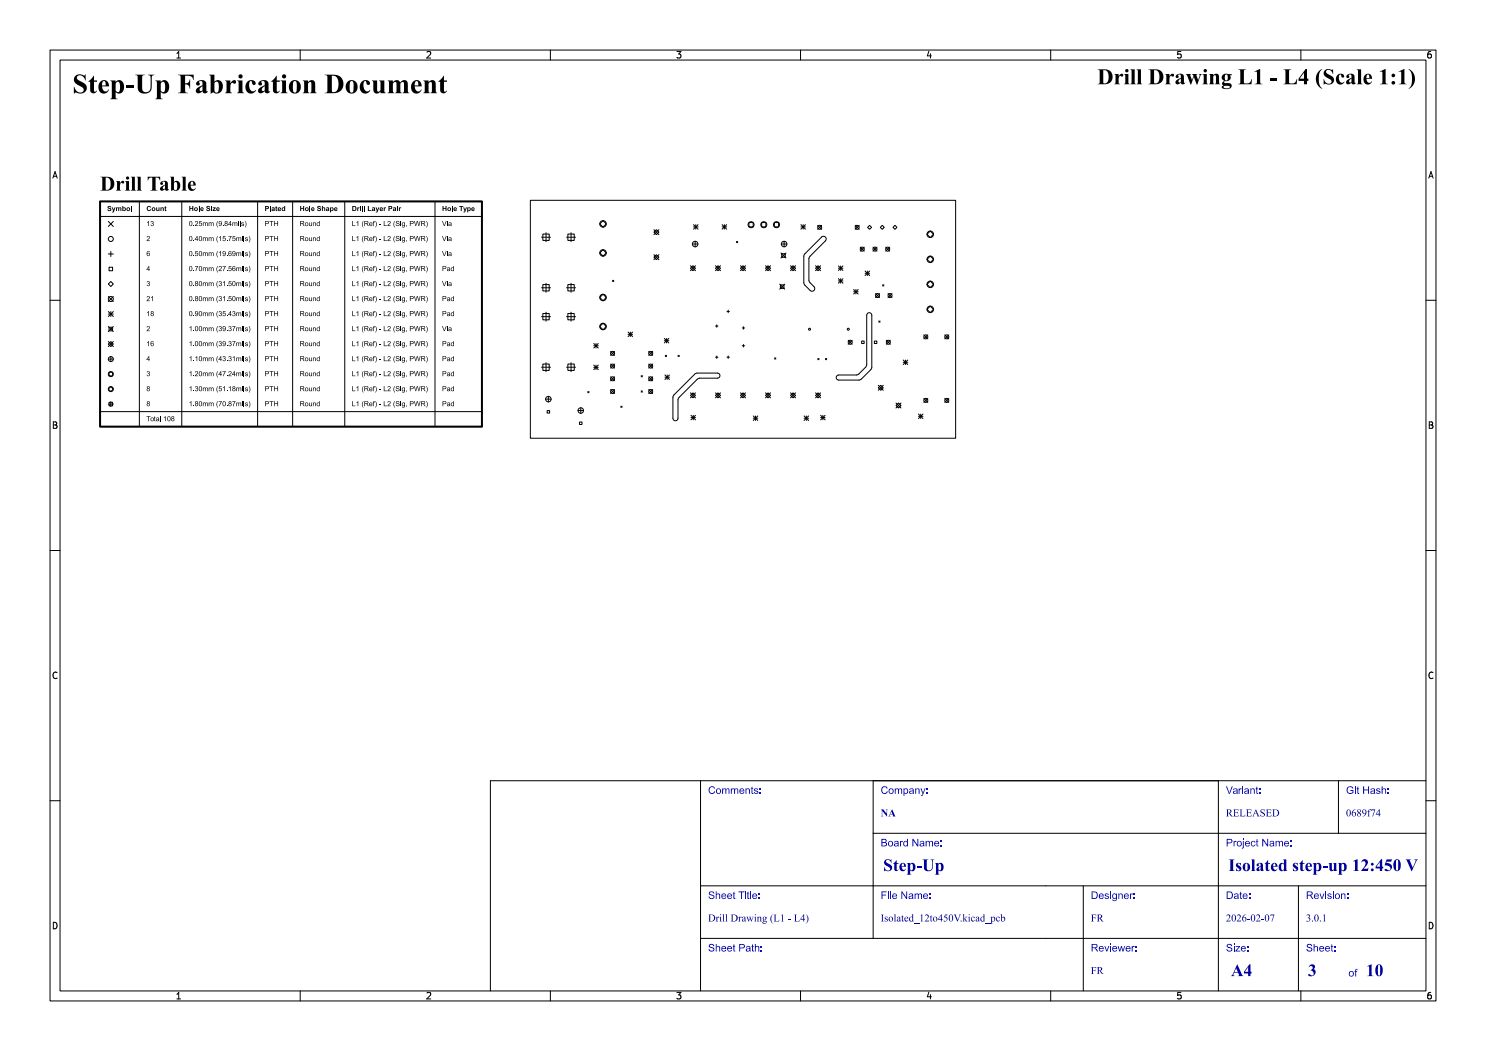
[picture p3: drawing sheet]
<svg xmlns="http://www.w3.org/2000/svg" width="297mm" height="210mm" viewBox="0 0 297 210" stroke-linecap="round" stroke-linejoin="round" font-family="sans-serif">
<defs><g id="words">
<text font-size="5.3" fill="#fff" x="14.5" y="19">Step-Up Fabrication Document</text>
<text font-size="4.3" fill="#fff" x="197.5" y="17.1">Drill Drawing L1 - L4 (Scale 1:1)</text>
<g font-size="3.3" fill="#fff">
<text x="176.5" y="174.3">Step-Up</text>
<text x="245.5" y="174.3">Isolated step-up 12:450 V</text>
<text x="246" y="195.3">A4</text>
<text x="261.4" y="195.3">3</text>
<text x="273" y="195.3">10</text>
</g>
<g font-size="2" fill="#fff">
<text x="141.5" y="158.8">Comments:</text>
<text x="176" y="158.8">Company:</text>
<text x="245" y="158.8">Variant:</text>
<text x="269" y="158.8">Git Hash:</text>
<text x="176" y="163.3">NA</text>
<text x="245" y="163.3">RELEASED</text>
<text x="269" y="163.3">0689f74</text>
<text x="176" y="169.3">Board Name:</text>
<text x="245" y="169.3">Project Name:</text>
<text x="141.5" y="179.8">Sheet Title:</text>
<text x="176" y="179.8">File Name:</text>
<text x="218" y="179.8">Designer:</text>
<text x="245" y="179.8">Date:</text>
<text x="261" y="179.8">Revision:</text>
<text x="141.5" y="184.3">Drill Drawing (L1 - L4)</text>
<text x="176" y="184.3">Isolated_12to450V.kicad_pcb</text>
<text x="218" y="184.3">FR</text>
<text x="245" y="184.3">2026-02-07</text>
<text x="261" y="184.3">3.0.1</text>
<text x="141.5" y="190.3">Sheet Path:</text>
<text x="218" y="190.3">Reviewer:</text>
<text x="245" y="190.3">Size:</text>
<text x="261" y="190.3">Sheet:</text>
<text x="218" y="194.8">FR</text>
<text x="269.5" y="195.3">of</text>
</g>
<g font-size="1.7" fill="#fff">
<text x="35" y="11.6">1</text>
<text x="85" y="11.6">2</text>
<text x="135" y="11.6">3</text>
<text x="185" y="11.6">4</text>
<text x="235" y="11.6">5</text>
<text x="285" y="11.6">6</text>
<text x="10.5" y="35.6">A</text>
<text x="285.5" y="35.6">A</text>
<text x="10.5" y="85.6">B</text>
<text x="285.5" y="85.6">B</text>
<text x="10.5" y="135.6">C</text>
<text x="285.5" y="135.6">C</text>
<text x="10.5" y="185.6">D</text>
<text x="285.5" y="185.6">D</text>
<text x="35" y="199.7">1</text>
<text x="85" y="199.7">2</text>
<text x="135" y="199.7">3</text>
<text x="185" y="199.7">4</text>
<text x="235" y="199.7">5</text>
<text x="285" y="199.7">6</text>
</g>
</g></defs>
<path d="M20 40.2h76.3v45h-76.3z" fill="none" stroke="#000" stroke-width=".4"/>
<g fill="none" stroke="#000" stroke-width=".2">
<path d="M10 10h277v190h-277zM12 12h273v186h-273zM35.3 11.6h.8M35.3 10.7l.4-.4v1.3M60 10v2M85.3 10.4l.5-.1 .3 .4-.8 .9h.8M110 10v2M135.3 10.3h.8l-.4 .5 .3 .1v.6l-.2 .1-.5-.1M160 10v2M185.7 10.2l-.4 1h.9M186 10.7v.9M210 10v2"/>
<path d="M236 10.3h-.6l-.1 .6 .2-.1 .5 .1 .1 .1-.1 .5-.2 .1-.5-.1M260 10v2M286 10.3l-.4 .1-.2 .2-.1 .7 .3 .3 .4-.1 .1-.5-.1-.1-.4-.1-.3 .2M10.6 35.6l.4-1.3 .4 1.3M10.7 35.2h.6M285.6 35.6l.4-1.3 .4 1.3M285.7 35.2h.6M10 60h2M20 40.2h76.3M20 43.2h76.3M21.7 56.8l.5-.5 .4 .5-.4 .5zM21.7 59.3l.9 1"/>
<path d="M21.7 50.8h.9M21.7 44.3l.9 1M21.8 53.4h.7v.7h-.7zM22.2 50.3v1M22.6 59.3l-.9 1M22.6 44.3l-.9 1M27.9 40.2v45M36.3 40.2v45M51.5 40.2v45M58.5 40.2v45M68.9 40.2v45M86.9 40.2v45"/>
<path d="M106 40h85v47.6h-85zM108.2 57.5h1.8M108.2 47.4h1.8M108.5 56.9h1.3v1.2h-1.3zM108.5 46.8h1.3v1.2h-1.3zM109.1 46.5v1.8M109.1 56.6v1.8M113.2 57.5h1.8M113.2 47.4h1.8M113.5 56.9h1.3v1.2h-1.3zM113.5 46.8h1.3v1.2h-1.3zM114.1 46.5v1.8"/>
<path d="M114.1 56.6v1.8M119.9 44.7l.6-.6 .7 .6-.7 .7zM120.5 58.8l.7 .6-.7 .7-.6-.7zM120.5 49.9l.7 .6-.7 .7-.6-.7zM122.4 56l.3 .3M122.7 56l-.3 .3M130.7 50.9l1 1M130.7 45.9l1 1M131.2 50.9l.5 .5-.5 .5-.5-.5zM131.2 45.9l.5 .5-.5 .5-.5-.5zM131.7 50.9l-1 1M131.7 45.9l-1 1"/>
<path d="M138 53.1l1 1M138.4 48.8h1.1M138.5 53.1l.5 .5-.5 .5-.5-.5zM138.6 45.3h.9M138.6 44.9l.9 .9M138.9 48.2v1.1M139 53.1l-1 1M139.1 44.9v.9M139.5 44.9l-.9 .9M143 53.6l.5-.5 .5 .5-.5 .5zM143 53.1l1 1M144 53.1l-1 1"/>
<path d="M144.3 45.3h.9M144.3 44.9l.9 .9M144.8 44.9v.9M145.2 44.9l-.9 .9M147.2 48.2l.2 .3M147.4 48.2l-.2 .3M148 53.6l.5-.5 .5 .5-.5 .5zM148 53.1l1 1M149 53.1l-1 1M149.7 44.5h.8v.8h-.8zM152.2 44.5h.9v.8h-.9zM153 53.1l1 1"/>
<path d="M153.5 53.1l.5 .5-.5 .5-.5-.5zM154 53.1l-1 1M154.8 44.5h.8v.8h-.8zM155.8 56.8l1 1M156 56.9h.7v.7h-.7zM156.1 50.6l1 1M156.2 48.8h1.1M156.2 50.7h.7v.7h-.7zM156.7 48.2v1.1M156.8 56.8l-1 1M157.1 50.6l-1 1M158 53.6l.5-.5 .5 .5-.5 .5z"/>
<path d="M158 53.1l1 1M159 53.1l-1 1M160.1 45.3h.9M160.1 44.9l.9 .9M160.5 44.9v.9M161 44.9l-.9 .9M163 53.6l.5-.5 .5 .5-.5 .5zM163 53.1l1 1M163.4 45l.8 .8M164 53.1l-1 1M164.2 47.4a.54 .54 0 0 1 .8 0 .54 .54 0 0 1 0 .7l-3.3 3.4v4.5l.1 .4 .9 .9a.54 .54 0 0 1 0 .7 .54 .54 0 0 1-.8 0l-1.1-1.1-.1-.4v-5.3l.2-.5zM164.2 45l-.8 .8"/>
<path d="M167.6 56.1h.9M167.6 55.7l.9 .9M167.6 53.6h.9M167.6 53.1l.9 .9M168 53.1v.9M168 55.7v.9M168.5 55.7l-.9 .9M168.5 53.1l-.9 .9M170.6 58.3h.9M170.6 57.8l.9 .9M170.9 45l.8 .8M171.1 57.8v.9"/>
<path d="M171.5 57.8l-.9 .9M171.7 45l-.8 .8M171.9 49.4l.8 .8M172.7 49.4l-.8 .8M172.9 54.6h.9M172.9 54.2l.9 .9M173.4 54.2v.9M173.8 45l.4 .4-.4 .4-.4-.4zM173.8 54.2l-.9 .9M174.5 49.4l.8 .8M175 58.7l.8 .8M175.3 49.4l-.8 .8"/>
<path d="M175.8 58.7l-.8 .8M175.9 45.4l.4-.4 .4 .4-.4 .4zM176.4 56.9l.3 .2M176.7 56.9l-.3 .2M177 49.4l.8 .8M177.5 58.7l.8 .8M177.8 49.4l-.8 .8M178.3 58.7l-.8 .8M178.9 45l.4 .4-.4 .4-.4-.4zM185.3 51.8l.6-.6 .7 .6-.7 .7zM185.9 56.2l.7 .6-.7 .7-.6-.7zM185.9 46.2l.7 .6-.7 .7-.6-.7z"/>
<path d="M285 60h2M21.7 77.8l.5-.5 .4 .5-.4 .5zM21.7 68.8l.5-.5 .4 .5-.4 .5zM21.7 71.8h.9M21.7 68.3l.9 1M21.7 65.3l.9 1M21.7 62.8h.9M21.7 62.3l.9 1M21.8 74.4h.7v.7h-.7zM21.8 65.4h.7v.7h-.7zM22.2 62.3v1M22.2 71.3v1"/>
<path d="M22.6 68.3l-.9 1M22.6 65.3l-.9 1M22.6 62.3l-.9 1M108.2 73.4h1.8M108.2 63.3h1.8M108.5 72.7h1.3v1.3h-1.3zM108.5 62.6h1.3v1.3h-1.3zM109.1 79.8h1.1M109.1 62.4v1.8M109.1 72.5v1.8M109.6 79.2v1.1M113.2 73.4h1.8"/>
<path d="M113.2 63.3h1.8M113.5 72.7h1.3v1.3h-1.3zM113.5 62.6h1.3v1.3h-1.3zM114.1 62.4v1.8M114.1 72.5v1.8M117.5 78.2l.2 .3M117.7 78.2l-.2 .3M118.7 73.4h.9M118.7 73l.9 .9M118.7 69.1h.9M118.7 68.6l.9 .9M119.1 68.6v.9"/>
<path d="M119.1 73v.9M119.6 73l-.9 .9M119.6 68.6l-.9 .9M119.9 65.2l.6-.6 .7 .6-.7 .7zM122 77.8l.8 .8M122 75.3l.8 .8M122 72.8l.8 .8M122 70.2l.8 .8M122.8 77.8l-.8 .8M122.8 75.3l-.8 .8M122.8 72.8l-.8 .8M122.8 70.2l-.8 .8"/>
<path d="M125.5 66.8h.9M125.5 66.4l.9 .9M126 66.4v.9M126.4 66.4l-.9 .9M128.1 78.1l.3 .3M128.1 75.1l.3 .2M128.4 78.1l-.3 .3M128.4 75.1l-.3 .2M129.7 77.8l.8 .8M129.7 75.3l.8 .8M129.7 72.8l.8 .8M129.7 70.2l.8 .8"/>
<path d="M130.5 77.8l-.8 .8M130.5 75.3l-.8 .8M130.5 72.8l-.8 .8M130.5 70.2l-.8 .8M132.8 68.1h.9M132.8 67.6l.9 .9M132.9 75.4h.9M132.9 74.9l.9 .9M133 71l.2 .2M133.2 71l-.2 .2M133.2 67.6v.9M133.3 74.9v.9"/>
<path d="M133.7 67.6l-.9 .9M133.8 74.9l-.9 .9M134.7 78.9l4.3-4.2 .3-.2h4.1a.51 .51 0 0 1 .5 .6 .51 .51 0 0 1-.5 .5h-3.8l-3.8 3.8-.3 .5v3.7a.51 .51 0 0 1-.5 .5 .51 .51 0 0 1-.5-.5v-4.2zM135.5 71l.3 .2M135.8 71l-.3 .2M138 78.5l1 1M138.5 78.5l.5 .5-.5 .5-.5-.5zM139 78.5l-1 1M143 79l.5-.5 .5 .5-.5 .5zM143 78.5l1 1M143 71.4h.5M143 65.2h.5"/>
<path d="M143.3 64.9v.5M143.3 71.1v.5M144 78.5l-1 1M145.3 71.4h.5M145.3 62.2h.5M145.5 62v.5M145.5 71.1v.5M148 79l.5-.5 .5 .5-.5 .5zM148 78.5l1 1M148.3 69.1h.5M148.3 65.5h.5M148.6 65.3v.5"/>
<path d="M148.6 68.8v.5M149 78.5l-1 1M153 78.5l1 1M153.5 78.5l.5 .5-.5 .5-.5-.5zM154 78.5l-1 1M154.8 71.5l.3 .3M155.1 71.5l-.3 .3M158 78.5l1 1M158.5 78.5l.5 .5-.5 .5-.5-.5zM159 78.5l-1 1M163 79l.5-.5 .5 .5-.5 .5zM163 78.5l1 1"/>
<path d="M163.5 71.6l.2 .3M163.7 71.6l-.2 .3M164 78.5l-1 1M165 71.6l.2 .3M165.2 71.6l-.2 .3M169.5 68l.8 .8M170.3 68l-.8 .8M172.2 68.1h.5v.5h-.5zM173.5 62.6a.51 .51 0 0 1 .7 .4v10.4l-.1 .4-2.2 2.1h-4.3a.51 .51 0 0 1-.5-.5 .51 .51 0 0 1 .5-.5h3.8l1.8-1.8v-10.1zM174.8 68.1h.5v.5h-.5zM175.5 77.5l.5-.5 .5 .5-.5 .5zM175.5 77l1 1"/>
<path d="M175.6 64.1l.3 .3M175.9 64.1l-.3 .3M176.5 77l-1 1M177.1 68l.8 .8M177.9 68l-.8 .8M180.5 72.4h.9M180.5 71.9l.9 .9M181 71.9v.9M181.4 71.9l-.9 .9M184.6 79.6l.8 .8M184.6 66.9l.8 .8M185.4 79.6l-.8 .8"/>
<path d="M185.4 66.9l-.8 .8M185.9 61.2l.7 .6-.7 .7-.6-.7zM188.8 79.6l.8 .8M188.8 66.9l.8 .8M189.6 79.6l-.8 .8M189.6 66.9l-.8 .8M10.7 84.3h.4l.2 .2-.2 .4 .2 .1 .1 .3-.2 .3h-.5zM10.7 84.9h.4M20 85.2h76.3M20 82.2h76.3M21.7 80.8h.9M21.8 80.4h.7v.7h-.7z"/>
<path d="M22.2 80.2v1.1M109.4 82h.4v.5h-.4zM115.5 82h1.1M115.8 84.3h.5v.5h-.5zM116.1 81.5v1.1M124.1 81.2l.2 .2M124.3 81.2l-.2 .2M138.1 83.4h.9M138.1 83l.9 .9M138.6 83v.9M139 83l-.9 .9M150.6 83.6h.9"/>
<path d="M150.6 83.1l.9 .9M151 83.1v.9M151.5 83.1l-.9 .9M160.7 83.6h.9M160.7 83.1l.9 .9M161.2 83.1v.9M161.6 83.1l-.9 .9M164 83.4h.9M164 83l.9 .9M164.5 83v.9M164.9 83l-.9 .9M179.1 81l.5-.5 .5 .5-.5 .5z"/>
<path d="M179.1 80.5l1 1M180.1 80.5l-1 1M183.6 83.2h.9M183.6 82.7l.9 .9M184 82.7v.9M184.5 82.7l-.9 .9M285.7 84.3h.4l.2 .2-.2 .4 .2 .1 .1 .3-.2 .3h-.5zM285.7 84.9h.4M10 110h2M285 110h2M11.4 134.4a.62 .62 0 0 0-.9 .5 .62 .62 0 0 0 .7 .7l.2-.1M286.4 134.4a.62 .62 0 0 0-.9 .5 .62 .62 0 0 0 .7 .7l.2-.1"/>
<path d="M10 160h2M285 160h2M10.7 184.3a.66 .66 0 0 1 .7 .6 .66 .66 0 0 1-.7 .7zM35.3 198.7l.4-.4v1.3M35.3 199.6h.8M60 198v2M85.3 198.4l.5-.1 .3 .4-.8 .9h.8M110 198v2M135.3 198.3h.8l-.4 .5 .3 .1v.6l-.2 .1-.5-.1M160 198v2M185.7 198.2l-.4 1h.9M186 198.7v.9"/>
<path d="M210 198v2M236 198.3h-.6l-.1 .6 .2-.1 .5 .1 .1 .1-.1 .5-.2 .1-.5-.1M260 198v2M285.7 184.3a.66 .66 0 0 1 .7 .6 .66 .66 0 0 1-.7 .7zM286 198.3l-.4 .1-.2 .2-.1 .8 .3 .2 .4-.1 .1-.5-.1-.1-.4-.1-.3 .2"/>
<circle cx="22.1" cy="59.8" r=".5"/>
<circle cx="22.1" cy="47.8" r=".5"/>
<circle cx="120.5" cy="44.7" r=".65"/>
<circle cx="120.5" cy="50.5" r=".65"/>
<circle cx="120.5" cy="59.4" r=".65"/>
<circle cx="138.9" cy="48.8" r=".55"/>
<circle cx="150.1" cy="44.9" r=".6"/>
<circle cx="152.7" cy="44.9" r=".6"/>
<circle cx="155.2" cy="44.9" r=".6"/>
<circle cx="156.7" cy="48.8" r=".55"/>
<circle cx="163.8" cy="45.4" r=".4"/>
<circle cx="171.3" cy="45.4" r=".4"/>
<circle cx="172.3" cy="49.8" r=".4"/>
<circle cx="174.9" cy="49.8" r=".4"/>
<circle cx="175.4" cy="59.1" r=".4"/>
<circle cx="177.4" cy="49.8" r=".4"/>
<circle cx="177.9" cy="59.1" r=".4"/>
<circle cx="185.9" cy="46.8" r=".65"/>
<circle cx="185.9" cy="51.8" r=".65"/>
<circle cx="185.9" cy="56.8" r=".65"/>
<circle cx="22.1" cy="74.8" r=".5"/>
<circle cx="22.1" cy="71.8" r=".5"/>
<circle cx="22.1" cy="77.8" r=".5"/>
<circle cx="109.6" cy="79.8" r=".55"/>
<circle cx="120.5" cy="65.2" r=".65"/>
<circle cx="122.4" cy="78.2" r=".4"/>
<circle cx="122.4" cy="75.7" r=".4"/>
<circle cx="122.4" cy="70.6" r=".4"/>
<circle cx="122.4" cy="73.2" r=".4"/>
<circle cx="130.1" cy="78.2" r=".4"/>
<circle cx="130.1" cy="75.7" r=".4"/>
<circle cx="130.1" cy="70.6" r=".4"/>
<circle cx="130.1" cy="73.2" r=".4"/>
<circle cx="161.8" cy="65.8" r=".2"/>
<circle cx="169.5" cy="65.8" r=".2"/>
<circle cx="169.9" cy="68.4" r=".4"/>
<circle cx="177.5" cy="68.4" r=".4"/>
<circle cx="185" cy="67.3" r=".4"/>
<circle cx="185.9" cy="61.8" r=".65"/>
<circle cx="189.2" cy="67.3" r=".4"/>
<circle cx="116.1" cy="82" r=".55"/>
<circle cx="185" cy="80" r=".4"/>
<circle cx="189.2" cy="80" r=".4"/>
</g>
<g fill="#000">
<path d="M20.1 35.3h1.2a1.4 1.4 0 0 1 1.6 1.4 1.4 1.4 0 0 1-1.6 1.4h-1.2l.3-.2v-.3h.7v.2a.54 .54 0 0 0 .7 .1 .54 .54 0 0 0 .2-.6 1.32 1.32 0 0 0-.7-1.8h-.2v2.1h-.7v-2z" fill-rule="evenodd"/>
<path d="M23.2 36.2h.8v.4a.46 .46 0 0 1 .3-.4 .46 .46 0 0 1 .5 .2 .33 .33 0 0 1-.2 .3 .33 .33 0 0 1-.4-.2l-.2 .5v.6v.3l.2 .2h-1l.2-.5v-1.2z" fill-rule="evenodd"/>
<path d="M25 36.2h.8v1.7l.2 .2h-1l.2-.4v-1.3z" fill-rule="evenodd"/>
<path d="M26.1 35.3h.9v2.6l.2 .2h-1.1l.3-.4v-2.2z" fill-rule="evenodd"/>
<path d="M27.3 35.3h.8v2.6l.3 .2h-1.1l.2-.4v-2.2z" fill-rule="evenodd"/>
<path d="M29.5 35.3h2.5v.8a.76 .76 0 0 0-.9-.6v2.3l.4 .3h-1.5l.4-.3v-2.3a.75 .75 0 0 0-.9 .6z" fill-rule="evenodd"/>
<path d="M32.1 36.4a.79 .79 0 0 1 .9-.3 .79 .79 0 0 1 .6 .8v.9h.1a.39 .39 0 0 1-.3 .3 .39 .39 0 0 1-.4-.3 .51 .51 0 0 1-.6 .4 .51 .51 0 0 1-.4-.6h.5l.2 .2 .3-.1v-.7l-.5 .6h-.5l1-.7v-.4a.25 .25 0 0 0-.4-.2 .25 .25 0 0 0 0 .4 .3 .3 0 0 1-.5 .2 .3 .3 0 0 1 0-.5z" fill-rule="evenodd"/>
<path d="M34 35.3h.8v1.1a.78 .78 0 0 1 1-.1 .78 .78 0 0 1 .2 1 .88 .88 0 0 1-.5 .8 .88 .88 0 0 1-.9-.2l-.4 .3v-1.6h.6a1.56 1.56 0 0 0 .1 1.3l.3 .1a1.44 1.44 0 0 0 0-1.6l-.4 .2h-.6v-1.1z" fill-rule="evenodd"/>
<path d="M36.3 35.3h.8v2.6l.2 .2h-1l.2-.4v-2.2z" fill-rule="evenodd"/>
<path d="M37.8 36.4a.77 .77 0 0 1 .9-.2 .77 .77 0 0 1 .4 .9h-1a.54 .54 0 0 0 .3 .7 .54 .54 0 0 0 .7-.3 .82 .82 0 0 1-1.1 .6 .82 .82 0 0 1-.4-1.2h1l-.1-.6a.37 .37 0 0 0-.4 .1 .37 .37 0 0 0 0 .5h-.5z" fill-rule="evenodd"/>
<path d="M21.6 41.2h.3l.3 .1v.1l-.2 .1-.3-.2 .1 .2a.39 .39 0 0 1 .4 .3 .39 .39 0 0 1-.3 .5 .39 .39 0 0 1-.4-.4l.1-.1a.21 .21 0 0 0 .3 .3 .19 .19 0 0 0 .1-.3l-.5-.2z" fill-rule="evenodd"/>
<path d="M22.3 41.4h.2l.2 .6 .2-.6h.2l-.5 1.1h-.2v-.2l.2-.1z" fill-rule="evenodd"/>
<path d="M23.2 41.4l1 .1 .1 .7h-.2l-.1-.6-.2 .1v.5h-.2l-.1-.6-.1 .1v.5h-.2z" fill-rule="evenodd"/>
<path d="M24.4 41.2h.2v.3a.33 .33 0 0 1 .5 .1 .33 .33 0 0 1 0 .4 .33 .33 0 0 1-.5 .1l-.2 .1v-.4h.2l.1 .1a.17 .17 0 0 0 .2 0 .17 .17 0 0 0 0-.2 .17 .17 0 0 0-.3 0l-.2 .1z" fill-rule="evenodd"/>
<path d="M25.4 41.5a.38 .38 0 0 1 .6 .1 .38 .38 0 0 1-.3 .6 .38 .38 0 0 1-.4-.4h.2a.19 .19 0 0 0 .2 .1 .19 .19 0 0 0 .1-.3 .19 .19 0 0 0-.3 .1l-.2 .1z" fill-rule="evenodd"/>
<path d="M26.2 41.2h.2v1h-.2z" fill-rule="evenodd"/>
<path d="M29.4 56.2a.27 .27 0 0 1 .4 0 .27 .27 0 0 1 0 .4 .31 .31 0 0 1 0 .6 .31 .31 0 0 1-.5-.3h.1a.2 .2 0 0 0 .3 .2 .2 .2 0 0 0 .1-.3 .2 .2 0 0 0-.2-.1v-.1a.17 .17 0 0 0 .2-.2 .17 .17 0 0 0-.2-.2 .17 .17 0 0 0-.2 .2h-.1z" fill-rule="evenodd"/>
<path d="M29.5 50.2h.3l.2 .2-.3-.1a.19 .19 0 0 0-.3 0 .19 .19 0 0 0 .1 .3 .19 .19 0 0 0 .2-.1 .33 .33 0 0 1 .3 .4 .33 .33 0 0 1-.4 .3 .33 .33 0 0 1-.3-.4h.1a.2 .2 0 0 0 .3 .2 .2 .2 0 0 0 .1-.3 .2 .2 0 0 0-.3 .1h-.2z" fill-rule="evenodd"/>
<path d="M29.4 44.4l.4-.2v1h-.1v-.8l-.3 .1z" fill-rule="evenodd"/>
<path d="M29.7 53.2l.1 .6h.2l-.2 .4h-.1v-.3h-.4v-.1h.4v-.4l-.4 .4z" fill-rule="evenodd"/>
<path d="M29.4 47.2a.35 .35 0 0 1 .6 .2 .35 .35 0 0 1-.3 .5l-.2 .1h.5v.2h-.7l.4-.5a.21 .21 0 0 0 .2-.2 .21 .21 0 0 0-.2-.2 .21 .21 0 0 0-.3 .2l-.1-.1z" fill-rule="evenodd"/>
<path d="M29.4 41.3l.6-.1 .2 .2-.2 .1a.27 .27 0 0 0-.4 0 .27 .27 0 0 0 0 .4 .27 .27 0 0 0 .4 0h.2a.49 .49 0 0 1-.8 .2 .49 .49 0 0 1 0-.8z" fill-rule="evenodd"/>
<path d="M30.2 44.2a.27 .27 0 0 1 .4 0 .27 .27 0 0 1 0 .4 .31 .31 0 0 1 0 .6 .31 .31 0 0 1-.5-.3h.1a.2 .2 0 0 0 .3 .2 .2 .2 0 0 0 .1-.3 .2 .2 0 0 0-.3-.1v-.1a.18 .18 0 0 0 .3-.2 .17 .17 0 0 0-.2-.2 .17 .17 0 0 0-.2 .2h-.1z" fill-rule="evenodd"/>
<path d="M30.4 41.5a.38 .38 0 0 1 .6 .1 .38 .38 0 0 1-.2 .6 .38 .38 0 0 1-.5-.4h.2a.19 .19 0 0 0 .3 .1 .19 .19 0 0 0 0-.3 .19 .19 0 0 0-.3 .1l-.2 .1z" fill-rule="evenodd"/>
<path d="M31.2 41.4h.2l.1 .6 .2-.1v-.5h.2v.8l-.6-.1z" fill-rule="evenodd"/>
<path d="M32.1 41.4l.6 .1v.7h-.2l-.1-.6-.1 .1v.5h-.2z" fill-rule="evenodd"/>
<path d="M32.9 41.3l.2-.1v.2h.2l-.2 .5 .2 .3-.3-.1z" fill-rule="evenodd"/>
<path d="M37.8 41.2h.2v.4h.4v-.4h.2v1h-.2v-.5h-.4v.5h-.2z" fill-rule="evenodd"/>
<path d="M37.9 59.2h.1a.49 .49 0 0 1 .5 .5 .49 .49 0 0 1-.5 .5l-.2-.3v-.2h.1a.25 .25 0 0 0 0 .3 .25 .25 0 0 0 .4 0 .25 .25 0 0 0 0-.3 .25 .25 0 0 0 0-.4 .25 .25 0 0 0-.4 0 .25 .25 0 0 0 0 .4l-.1-.1z" fill-rule="evenodd"/>
<path d="M37.9 56.3l.1-.1a.49 .49 0 0 1 .5 .5 .49 .49 0 0 1-.5 .5l-.2-.3v-.2h.1a.25 .25 0 0 0 0 .3 .25 .25 0 0 0 .4 0 .25 .25 0 0 0 0-.3 .25 .25 0 0 0 0-.4 .25 .25 0 0 0-.4 0 .25 .25 0 0 0 0 .4h-.1z" fill-rule="evenodd"/>
<path d="M37.9 53.3l.1-.1a.49 .49 0 0 1 .5 .5 .49 .49 0 0 1-.5 .5l-.2-.3v-.2h.1a.25 .25 0 0 0 0 .3 .25 .25 0 0 0 .4 0 .25 .25 0 0 0 0-.3 .25 .25 0 0 0 0-.4 .25 .25 0 0 0-.4 0 .25 .25 0 0 0 0 .4h-.1z" fill-rule="evenodd"/>
<path d="M37.9 50.3l.1-.1a.49 .49 0 0 1 .5 .5 .49 .49 0 0 1-.5 .5l-.2-.3v-.2h.1a.25 .25 0 0 0 0 .3 .25 .25 0 0 0 .4 0 .25 .25 0 0 0 0-.3 .25 .25 0 0 0 0-.4 .25 .25 0 0 0-.4 0 .25 .25 0 0 0 0 .4h-.1z" fill-rule="evenodd"/>
<path d="M37.9 47.3l.1-.1a.49 .49 0 0 1 .5 .5 .49 .49 0 0 1-.5 .5l-.2-.3v-.2h.1a.25 .25 0 0 0 0 .3 .25 .25 0 0 0 .4 0 .25 .25 0 0 0 0-.3 .25 .25 0 0 0 0-.4 .25 .25 0 0 0-.4 0 .25 .25 0 0 0 0 .4h-.1z" fill-rule="evenodd"/>
<path d="M37.9 44.3l.1-.1a.49 .49 0 0 1 .5 .5 .49 .49 0 0 1-.5 .5l-.2-.3v-.2h.1a.25 .25 0 0 0 0 .3 .25 .25 0 0 0 .4 0 .25 .25 0 0 0 0-.3 .25 .25 0 0 0 0-.4 .25 .25 0 0 0-.4 0 .25 .25 0 0 0 0 .4h-.1z" fill-rule="evenodd"/>
<path d="M38.6 57l.2 .2z" fill-rule="evenodd"/>
<path d="M38.6 54l.2 .2z" fill-rule="evenodd"/>
<path d="M38.6 51l.2 .2z" fill-rule="evenodd"/>
<path d="M38.6 48l.2 .2z" fill-rule="evenodd"/>
<path d="M38.6 45l.2 .2z" fill-rule="evenodd"/>
<path d="M39.1 50.2h.5v.1h-.4l-.1 .3a.33 .33 0 0 1 .5 .1 .33 .33 0 0 1-.2 .5 .33 .33 0 0 1-.4-.3h.1a.22 .22 0 0 0 .3 .1 .22 .22 0 0 0 0-.4 .22 .22 0 0 0-.3 .1h-.1z" fill-rule="evenodd"/>
<path d="M39 53.2h.6l-.4 1h-.1v-.3l.4-.6h-.5z" fill-rule="evenodd"/>
<path d="M38.9 41.5a.38 .38 0 0 1 .6 .1 .38 .38 0 0 1-.2 .6 .38 .38 0 0 1-.5-.4h.2a.19 .19 0 0 0 .3 .1 .19 .19 0 0 0 0-.3 .19 .19 0 0 0-.3 .1l-.2 .1z" fill-rule="evenodd"/>
<path d="M39.1 59.2a.27 .27 0 0 1 .4 0 .27 .27 0 0 1-.1 .4 .32 .32 0 0 1 0 .6 .32 .32 0 0 1-.4-.3h.1a.21 .21 0 0 0 .3 .2 .21 .21 0 0 0 0-.4 .21 .21 0 0 0-.3 .1l-.1 .1 .1-.3-.1-.2h.1a.18 .18 0 0 0 .3 .2 .16 .16 0 0 0 0-.3 .16 .16 0 0 0-.3 .1h-.1z" fill-rule="evenodd"/>
<path d="M39.1 56.2a.27 .27 0 0 1 .4 0 .27 .27 0 0 1-.1 .4 .32 .32 0 0 1 0 .6 .32 .32 0 0 1-.4-.3h.1a.21 .21 0 0 0 .3 .2 .21 .21 0 0 0 0-.4 .21 .21 0 0 0-.3 .1l-.1 .1 .1-.3-.1-.2h.1a.18 .18 0 0 0 .3 .2 .16 .16 0 0 0 0-.3 .16 .16 0 0 0-.3 .1h-.1z" fill-rule="evenodd"/>
<path d="M39.4 47.2l.1 .6h.1l-.1 .4h-.2v-.3h-.4v-.1h.4v-.4l-.4 .4z" fill-rule="evenodd"/>
<path d="M39.1 44.2a.35 .35 0 0 1 .5 .2 .35 .35 0 0 1-.3 .5l-.2 .1h.5v.2h-.7l.4-.5a.21 .21 0 0 0 .2-.2 .21 .21 0 0 0-.2-.2 .21 .21 0 0 0-.2 .2l-.1-.1z" fill-rule="evenodd"/>
<path d="M39.7 41.2h.2v1h-.2z" fill-rule="evenodd"/>
<path d="M39.9 44.2h.4v.1h-.4v.3a.33 .33 0 0 1 .5 .1 .33 .33 0 0 1-.3 .5 .33 .33 0 0 1-.4-.3h.2a.22 .22 0 0 0 .3 .1 .22 .22 0 0 0 0-.4 .22 .22 0 0 0-.3 .1h-.1z" fill-rule="evenodd"/>
<path d="M39.9 59.2a.49 .49 0 0 1 .5 .5 .49 .49 0 0 1-.5 .5l-.1-.3-.1-.2h.2a.25 .25 0 0 0 0 .3 .25 .25 0 0 0 .3 0 .25 .25 0 0 0 .1-.3 .25 .25 0 0 0-.1-.4 .25 .25 0 0 0-.3 0 .25 .25 0 0 0 0 .4l-.2-.1z" fill-rule="evenodd"/>
<path d="M39.8 56.3l.1-.1a.49 .49 0 0 1 .5 .5 .49 .49 0 0 1-.5 .5l-.1-.3-.1-.2h.2a.25 .25 0 0 0 0 .3 .25 .25 0 0 0 .3 0 .25 .25 0 0 0 .1-.3 .25 .25 0 0 0-.1-.4 .25 .25 0 0 0-.3 0 .25 .25 0 0 0 0 .4h-.2z" fill-rule="evenodd"/>
<path d="M39.8 53.3l.1-.1a.49 .49 0 0 1 .5 .5 .49 .49 0 0 1-.5 .5l-.1-.3-.1-.2h.2a.25 .25 0 0 0 0 .3 .25 .25 0 0 0 .3 0 .25 .25 0 0 0 .1-.3 .25 .25 0 0 0-.1-.4 .25 .25 0 0 0-.3 0 .25 .25 0 0 0 0 .4h-.2z" fill-rule="evenodd"/>
<path d="M39.8 50.3l.1-.1a.49 .49 0 0 1 .5 .5 .49 .49 0 0 1-.5 .5l-.1-.3-.1-.2h.2a.25 .25 0 0 0 0 .3 .25 .25 0 0 0 .3 0 .25 .25 0 0 0 .1-.3 .25 .25 0 0 0-.1-.4 .25 .25 0 0 0-.3 0 .25 .25 0 0 0 0 .4h-.2z" fill-rule="evenodd"/>
<path d="M39.8 47.3l.1-.1a.49 .49 0 0 1 .5 .5 .49 .49 0 0 1-.5 .5l-.1-.3-.1-.2h.2a.25 .25 0 0 0 0 .3 .25 .25 0 0 0 .3 0 .25 .25 0 0 0 .1-.3 .25 .25 0 0 0-.1-.4 .25 .25 0 0 0-.3 0 .25 .25 0 0 0 0 .4h-.2z" fill-rule="evenodd"/>
<path d="M40.1 41.5h.5l.1 .4h-.5l.2 .1h.3a.35 .35 0 0 1-.4 .2 .35 .35 0 0 1-.3-.5h.5l-.1-.1-.4 .1z" fill-rule="evenodd"/>
<path d="M40.5 56.4l.6 .1h.3l.1 .7h-.1v-.6l-.1-.1-.2 .2v.5h-.1v-.6l-.2-.1-.1 .1v.6h-.2z" fill-rule="evenodd"/>
<path d="M40.5 53.4l.6 .1h.3l.1 .7h-.1v-.6l-.1-.1-.2 .2v.5h-.1v-.6l-.2-.1-.1 .1v.6h-.2z" fill-rule="evenodd"/>
<path d="M40.5 50.4l.6 .1h.3l.1 .7h-.1v-.6l-.1-.1-.2 .2v.5h-.1v-.6l-.2-.1-.1 .1v.6h-.2z" fill-rule="evenodd"/>
<path d="M40.5 47.4l.6 .1h.3l.1 .7h-.1v-.6l-.1-.1-.2 .2v.5h-.1v-.6l-.2-.1-.1 .1v.6h-.2z" fill-rule="evenodd"/>
<path d="M40.5 44.4l.9 .1 .1 .7h-.1v-.6l-.1-.1-.2 .2v.5h-.1v-.6l-.2-.1-.1 .1v.6h-.2z" fill-rule="evenodd"/>
<path d="M41.3 41.2h.4l.3 .1v.1l-.2 .1-.3-.2v.2a.39 .39 0 0 1 .5 .3 .39 .39 0 0 1-.4 .5 .39 .39 0 0 1-.4-.4l.2-.1a.19 .19 0 0 0 .2 .3 .19 .19 0 0 0 .1-.3l-.4-.2z" fill-rule="evenodd"/>
<path d="M41.7 56.4l.5 .1h.4l.1 .7h-.1v-.6l-.2-.1-.1 .2v.5h-.2l-.1-.7-.1 .1-.1 .6h-.1z" fill-rule="evenodd"/>
<path d="M41.7 53.4l.5 .1h.4l.1 .7h-.1v-.6l-.2-.1-.1 .2v.5h-.2l-.1-.7-.1 .1-.1 .6h-.1z" fill-rule="evenodd"/>
<path d="M41.7 50.4l.5 .1h.4l.1 .7h-.1v-.6l-.2-.1-.1 .2v.5h-.2l-.1-.7-.1 .1-.1 .6h-.1z" fill-rule="evenodd"/>
<path d="M41.7 47.4l.5 .1h.4l.1 .7h-.1v-.6l-.2-.1-.1 .2v.5h-.2l-.1-.7-.1 .1-.1 .6h-.1z" fill-rule="evenodd"/>
<path d="M41.7 44.4l.9 .1 .1 .7h-.1v-.6l-.2-.1-.1 .2v.5h-.2l-.1-.7-.1 .1-.1 .6h-.1z" fill-rule="evenodd"/>
<path d="M42.2 41.2h.2v.1h-.2z" fill-rule="evenodd"/>
<path d="M42.2 41.4h.2v.8h-.2z" fill-rule="evenodd"/>
<path d="M42.5 41.4h.6l-.4 .6h.4v.2h-.6l.4-.6h-.4z" fill-rule="evenodd"/>
<path d="M43.5 56.1l-.1 .8 .2 .6-.3-.6z" fill-rule="evenodd"/>
<path d="M43.5 53.1l-.1 .8 .2 .6-.3-.6z" fill-rule="evenodd"/>
<path d="M43.5 50.1l-.1 .8 .2 .6-.3-.6z" fill-rule="evenodd"/>
<path d="M43.5 47.1l-.1 .8 .2 .6-.3-.6z" fill-rule="evenodd"/>
<path d="M43.5 44.1l-.1 .8 .2 .6-.3-.6z" fill-rule="evenodd"/>
<path d="M43.3 41.5h.5l.1 .4h-.5l.2 .1h.3a.35 .35 0 0 1-.5 .2 .35 .35 0 0 1-.2-.5h.5l-.1-.1-.4 .1z" fill-rule="evenodd"/>
<path d="M43.8 59.2a.27 .27 0 0 1 .4 0 .27 .27 0 0 1 0 .4 .31 .31 0 0 1 0 .6 .31 .31 0 0 1-.5-.3h.1a.2 .2 0 0 0 .3 .2 .2 .2 0 0 0 .1-.3 .2 .2 0 0 0-.3-.1l.1-.1a.17 .17 0 0 0 .2-.2 .17 .17 0 0 0-.2-.2 .17 .17 0 0 0-.2 .2h-.1z" fill-rule="evenodd"/>
<path d="M43.8 56.2a.27 .27 0 0 1 .4 0 .27 .27 0 0 1 0 .4 .31 .31 0 0 1 0 .6 .31 .31 0 0 1-.5-.3h.1a.2 .2 0 0 0 .3 .2 .2 .2 0 0 0 .1-.3 .2 .2 0 0 0-.3-.1l.1-.1a.17 .17 0 0 0 .2-.2 .17 .17 0 0 0-.2-.2 .17 .17 0 0 0-.2 .2h-.1z" fill-rule="evenodd"/>
<path d="M43.8 44.3a.46 .46 0 0 1 .6 .4 .46 .46 0 0 1-.6 .4l-.1-.2 .4 .2 .1-.4-.3 .1-.2-.2 .1-.1a.2 .2 0 0 0 .3 .2 .21 .21 0 0 0 .1-.4 .21 .21 0 0 0-.4 .1l-.1 .1z" fill-rule="evenodd"/>
<path d="M43.8 50.4l.4-.2v1h-.2v-.8l-.2 .1z" fill-rule="evenodd"/>
<path d="M43.8 47.4l.4-.2v1h-.2v-.8l-.2 .1z" fill-rule="evenodd"/>
<path d="M43.8 53.2a.35 .35 0 0 1 .5 .2 .35 .35 0 0 1-.3 .5l-.1 .1h.4v.2h-.6l.3-.5a.21 .21 0 0 0 .3-.2 .21 .21 0 0 0-.2-.2 .21 .21 0 0 0-.3 .2l-.1-.1z" fill-rule="evenodd"/>
<path d="M44.6 47.2h.5v.1h-.4l-.1 .3a.33 .33 0 0 1 .5 .1 .33 .33 0 0 1-.2 .5 .33 .33 0 0 1-.4-.3h.1a.22 .22 0 0 0 .3 .1 .22 .22 0 0 0 .1-.4 .22 .22 0 0 0-.4 .1h-.1z" fill-rule="evenodd"/>
<path d="M44.5 53.2h.6l-.4 1h-.1l.1-.3 .3-.6h-.5z" fill-rule="evenodd"/>
<path d="M44.5 45l.2 .2z" fill-rule="evenodd"/>
<path d="M44.6 50.3a.46 .46 0 0 1 .6 .4 .46 .46 0 0 1-.6 .4l-.1-.2 .4 .2 .1-.4-.3 .1-.2-.2 .1-.1a.2 .2 0 0 0 .3 .2 .2 .2 0 0 0 0-.4 .2 .2 0 0 0-.3 .1l-.1 .1z" fill-rule="evenodd"/>
<path d="M44.6 56.4l.3-.2v1h-.1v-.8l-.2 .1z" fill-rule="evenodd"/>
<path d="M45 44.2a.27 .27 0 0 1 .4 0 .27 .27 0 0 1-.1 .4 .32 .32 0 0 1 0 .6 .32 .32 0 0 1-.4-.3h.1a.21 .21 0 0 0 .3 .2 .21 .21 0 0 0 0-.4 .21 .21 0 0 0-.3 .1l-.1 .1 .2-.3-.2-.2h.1a.18 .18 0 0 0 .3 .2 .16 .16 0 0 0 0-.3 .16 .16 0 0 0-.3 .1h-.1z" fill-rule="evenodd"/>
<path d="M45.3 57l.2 .2z" fill-rule="evenodd"/>
<path d="M45.3 54l.2 .2z" fill-rule="evenodd"/>
<path d="M45.3 51l.2 .2z" fill-rule="evenodd"/>
<path d="M45.3 48l.2 .2z" fill-rule="evenodd"/>
<path d="M45.8 59.2h.5v.1h-.4l-.1 .3a.33 .33 0 0 1 .5 .1 .33 .33 0 0 1-.2 .5 .33 .33 0 0 1-.5-.3h.2a.22 .22 0 0 0 .3 .1 .22 .22 0 0 0 0-.4 .22 .22 0 0 0-.3 .1h-.1z" fill-rule="evenodd"/>
<path d="M45.8 56.2h.5v.1h-.4l-.1 .3a.33 .33 0 0 1 .5 .1 .33 .33 0 0 1-.2 .5 .33 .33 0 0 1-.5-.3h.2a.22 .22 0 0 0 .3 .1 .22 .22 0 0 0 0-.4 .22 .22 0 0 0-.3 .1h-.1z" fill-rule="evenodd"/>
<path d="M45.8 53.2h.5v.1h-.4l-.1 .3a.33 .33 0 0 1 .5 .1 .33 .33 0 0 1-.2 .5 .33 .33 0 0 1-.5-.3h.2a.22 .22 0 0 0 .3 .1 .22 .22 0 0 0 0-.4 .22 .22 0 0 0-.3 .1h-.1z" fill-rule="evenodd"/>
<path d="M45.6 47.2h.7l-.4 1h-.1v-.3l.3-.6h-.5z" fill-rule="evenodd"/>
<path d="M45.8 50.2h.3l.2 .2-.3-.1a.19 .19 0 0 0-.3 0 .19 .19 0 0 0 .1 .3 .19 .19 0 0 0 .3-.1 .33 .33 0 0 1 .2 .4 .33 .33 0 0 1-.4 .3 .33 .33 0 0 1-.3-.4h.2a.2 .2 0 0 0 .3 .2 .2 .2 0 0 0 0-.3 .2 .2 0 0 0-.3 .1h-.2z" fill-rule="evenodd"/>
<path d="M46.1 44.2l.1 .6h.1l-.1 .4h-.2v-.3h-.4v-.1h.4v-.4l-.4 .4z" fill-rule="evenodd"/>
<path d="M46.5 47.2h.5v.1h-.4v.3a.33 .33 0 0 1 .5 .1 .33 .33 0 0 1-.3 .5 .33 .33 0 0 1-.4-.3h.1a.22 .22 0 0 0 .4 .1 .22 .22 0 0 0 0-.4 .22 .22 0 0 0-.3 .1h-.2z" fill-rule="evenodd"/>
<path d="M46.5 44.4l.8 .1 .1 .7h-.1v-.6l-.1-.1-.2 .2v.5h-.1v-.6l-.1-.1-.2 .1v.6h-.1z" fill-rule="evenodd"/>
<path d="M46.5 50.3a.46 .46 0 0 1 .6 .4 .46 .46 0 0 1-.5 .4l-.2-.2 .4 .2 .2-.4-.4 .1-.2-.2 .1-.1a.2 .2 0 0 0 .3 .2 .21 .21 0 0 0 .1-.4 .2 .2 0 0 0-.3 .1l-.2 .1z" fill-rule="evenodd"/>
<path d="M46.6 59.2a.49 .49 0 0 1 .5 .5 .49 .49 0 0 1-.5 .5l-.2-.3v-.2h.1a.25 .25 0 0 0 .1 .3 .25 .25 0 0 0 .3 0 .25 .25 0 0 0 0-.3 .25 .25 0 0 0 0-.4 .25 .25 0 0 0-.3 0 .25 .25 0 0 0-.1 .4l-.1-.1z" fill-rule="evenodd"/>
<path d="M46.5 56.3l.1-.1a.49 .49 0 0 1 .5 .5 .49 .49 0 0 1-.5 .5l-.2-.3v-.2h.1a.25 .25 0 0 0 .1 .3 .25 .25 0 0 0 .3 0 .25 .25 0 0 0 0-.3 .25 .25 0 0 0 0-.4 .25 .25 0 0 0-.3 0 .25 .25 0 0 0-.1 .4h-.1z" fill-rule="evenodd"/>
<path d="M46.6 53.2h.3l.2 .2-.3-.1a.19 .19 0 0 0-.3 0 .19 .19 0 0 0 .1 .3 .19 .19 0 0 0 .2-.1 .33 .33 0 0 1 .3 .4 .33 .33 0 0 1-.4 .3 .33 .33 0 0 1-.3-.4h.2a.2 .2 0 0 0 .2 .2 .2 .2 0 0 0 .1-.3 .2 .2 0 0 0-.3 .1h-.2z" fill-rule="evenodd"/>
<path d="M47.2 56.4l.6 .1h.3l.1 .7h-.1v-.6l-.1-.1-.2 .2v.5h-.1l-.2-.7-.1 .1v.6h-.2z" fill-rule="evenodd"/>
<path d="M47.2 53.4l.6 .1h.3l.1 .7h-.1v-.6l-.1-.1-.2 .2v.5h-.1l-.2-.7-.1 .1v.6h-.2z" fill-rule="evenodd"/>
<path d="M47.2 50.4l.6 .1h.3l.1 .7h-.1v-.6l-.1-.1-.2 .2v.5h-.1l-.2-.7-.1 .1v.6h-.2z" fill-rule="evenodd"/>
<path d="M47.2 47.4l.6 .1h.3l.1 .7h-.1v-.6l-.1-.1-.2 .2v.5h-.1v-.6l-.2-.1-.1 .1v.6h-.2z" fill-rule="evenodd"/>
<path d="M47.6 44.2l.1 .1z" fill-rule="evenodd"/>
<path d="M47.6 44.4h.1v.8h-.1z" fill-rule="evenodd"/>
<path d="M47.9 44.2h.1v1h-.1z" fill-rule="evenodd"/>
<path d="M48.3 44.5h.4l.1 .1h-.5l.2 .1a.27 .27 0 0 1 .2 .3 .27 .27 0 0 1-.3 .3 .27 .27 0 0 1-.2-.4h.1a.16 .16 0 0 0 .2 .2 .16 .16 0 0 0 .1-.2l-.3-.1z" fill-rule="evenodd"/>
<path d="M48.4 59.2l.1 .1z" fill-rule="evenodd"/>
<path d="M48.4 59.4h.1v.8h-.1z" fill-rule="evenodd"/>
<path d="M48.4 56.2l.1 .1z" fill-rule="evenodd"/>
<path d="M48.4 56.4h.1v.8h-.1z" fill-rule="evenodd"/>
<path d="M48.4 53.2l.1 .1z" fill-rule="evenodd"/>
<path d="M48.4 53.4h.1v.8h-.1z" fill-rule="evenodd"/>
<path d="M48.4 50.2l.1 .1z" fill-rule="evenodd"/>
<path d="M48.4 50.4h.1v.8h-.1z" fill-rule="evenodd"/>
<path d="M48.4 47.2l.1 .1z" fill-rule="evenodd"/>
<path d="M48.4 47.4h.1v.8h-.1z" fill-rule="evenodd"/>
<path d="M48.7 59.2h.1v1h-.1z" fill-rule="evenodd"/>
<path d="M48.7 56.2h.1v1h-.1z" fill-rule="evenodd"/>
<path d="M48.7 53.2h.1v1h-.1z" fill-rule="evenodd"/>
<path d="M48.7 50.2h.1v1h-.1z" fill-rule="evenodd"/>
<path d="M48.7 47.2h.1v1h-.1z" fill-rule="evenodd"/>
<path d="M49 59.5h.5v.1h-.4l.2 .1a.27 .27 0 0 1 .2 .3 .27 .27 0 0 1-.3 .3 .27 .27 0 0 1-.2-.4h.1a.16 .16 0 0 0 .2 .2 .16 .16 0 0 0 .1-.2l-.4-.1z" fill-rule="evenodd"/>
<path d="M49 56.5h.5v.1h-.4l.2 .1a.27 .27 0 0 1 .2 .3 .27 .27 0 0 1-.3 .3 .27 .27 0 0 1-.2-.4h.1a.16 .16 0 0 0 .2 .2 .16 .16 0 0 0 .1-.2l-.4-.1z" fill-rule="evenodd"/>
<path d="M49 53.5h.5v.1h-.4l.2 .1a.27 .27 0 0 1 .2 .3 .27 .27 0 0 1-.3 .3 .27 .27 0 0 1-.2-.4h.1a.16 .16 0 0 0 .2 .2 .16 .16 0 0 0 .1-.2l-.4-.1z" fill-rule="evenodd"/>
<path d="M49 50.5h.5v.1h-.4l.2 .1a.27 .27 0 0 1 .2 .3 .27 .27 0 0 1-.3 .3 .27 .27 0 0 1-.2-.4h.1a.16 .16 0 0 0 .2 .2 .16 .16 0 0 0 .1-.2l-.4-.1z" fill-rule="evenodd"/>
<path d="M49 47.5h.5v.1h-.4l.2 .1a.27 .27 0 0 1 .2 .3 .27 .27 0 0 1-.3 .3 .27 .27 0 0 1-.2-.4h.1a.16 .16 0 0 0 .2 .2 .16 .16 0 0 0 .1-.2l-.4-.1z" fill-rule="evenodd"/>
<path d="M48.9 44.1l.4 .6-.3 .8 .1-.8z" fill-rule="evenodd"/>
<path d="M49.7 56.1l.3 .6-.2 .8 .1-.8z" fill-rule="evenodd"/>
<path d="M49.7 53.1l.3 .6-.2 .8 .1-.8z" fill-rule="evenodd"/>
<path d="M49.7 50.1l.3 .6-.2 .8 .1-.8z" fill-rule="evenodd"/>
<path d="M49.7 47.1l.3 .6-.2 .8 .1-.8z" fill-rule="evenodd"/>
<path d="M53 59.2h.4a.31 .31 0 0 1 .4 .3 .31 .31 0 0 1-.4 .3h-.3v.4h-.1v-.6h.5l.1-.1-.1-.2h-.4v.3h-.1z" fill-rule="evenodd"/>
<path d="M53 56.2h.4a.31 .31 0 0 1 .4 .3 .31 .31 0 0 1-.4 .3h-.3v.4h-.1v-.6h.5l.1-.1-.1-.2h-.4v.3h-.1z" fill-rule="evenodd"/>
<path d="M53 53.2h.4a.31 .31 0 0 1 .4 .3 .31 .31 0 0 1-.4 .3h-.3v.4h-.1v-.6h.5l.1-.1-.1-.2h-.4v.3h-.1z" fill-rule="evenodd"/>
<path d="M53 50.2h.4a.31 .31 0 0 1 .4 .3 .31 .31 0 0 1-.4 .3h-.3v.4h-.1v-.6h.5l.1-.1-.1-.2h-.4v.3h-.1z" fill-rule="evenodd"/>
<path d="M53 47.2h.4a.31 .31 0 0 1 .4 .3 .31 .31 0 0 1-.4 .3h-.3v.4h-.1v-.6h.5l.1-.1-.1-.2h-.4v.3h-.1z" fill-rule="evenodd"/>
<path d="M53 44.2h.4a.31 .31 0 0 1 .4 .3 .31 .31 0 0 1-.4 .3h-.3v.4h-.1v-.6h.5l.1-.1-.1-.2h-.4v.3h-.1z" fill-rule="evenodd"/>
<path d="M53 41.2h.5a.35 .35 0 0 1 .2 .5 .35 .35 0 0 1-.5 .1v.4h-.2v-.6h.5v-.2l-.3-.1v.3h-.2z" fill-rule="evenodd"/>
<path d="M53.9 41.2h.2v1h-.2z" fill-rule="evenodd"/>
<path d="M53.9 56.2h.7v.1h-.3v.9h-.1v-.9h-.3z" fill-rule="evenodd"/>
<path d="M53.9 53.2h.7v.1h-.3v.9h-.1v-.9h-.3z" fill-rule="evenodd"/>
<path d="M53.9 50.2h.7v.1h-.3v.9h-.1v-.9h-.3z" fill-rule="evenodd"/>
<path d="M53.9 47.2h.7v.1h-.3v.9h-.1v-.9h-.3z" fill-rule="evenodd"/>
<path d="M53.9 44.2h.7v.1h-.3v.9h-.1v-.9h-.3z" fill-rule="evenodd"/>
<path d="M54.3 41.5h.6v.7l-.6-.1v-.2l.3 .1 .1-.1h-.4l.4-.2-.1-.1h-.3z" fill-rule="evenodd"/>
<path d="M54.8 56.2h.1v.4h.5v-.4h.2v1h-.2v-.5h-.5v.5h-.1z" fill-rule="evenodd"/>
<path d="M54.8 53.2h.1v.4h.5v-.4h.2v1h-.2v-.5h-.5v.5h-.1z" fill-rule="evenodd"/>
<path d="M54.8 50.2h.1v.4h.5v-.4h.2v1h-.2v-.5h-.5v.5h-.1z" fill-rule="evenodd"/>
<path d="M54.8 47.2h.1v.4h.5v-.4h.2v1h-.2v-.5h-.5v.5h-.1z" fill-rule="evenodd"/>
<path d="M54.8 44.2h.1v.4h.5v-.4h.2v1h-.2v-.5h-.5v.5h-.1z" fill-rule="evenodd"/>
<path d="M55.1 41.3l.2-.1v.2h.1l-.1 .5 .1 .3-.3-.1z" fill-rule="evenodd"/>
<path d="M55.6 41.5h.4l.2 .4h-.5l.2 .1h.3a.35 .35 0 0 1-.5 .2 .35 .35 0 0 1-.2-.5h.5l-.2-.1-.3 .1z" fill-rule="evenodd"/>
<path d="M56.4 41.5l.2-.1 .2 .1v-.3h.2v1l-.2-.1-.3 .1-.2-.4h.2v.1a.17 .17 0 0 0 .3 0 .17 .17 0 0 0-.1-.2 .17 .17 0 0 0-.2 0l-.2 .1z" fill-rule="evenodd"/>
<path d="M60 41.2h.2v.4h.4v-.4h.2v1h-.2v-.5h-.4v.5h-.2z" fill-rule="evenodd"/>
<path d="M60 59.2h.4a.28 .28 0 0 1 .4 .2 .28 .28 0 0 1-.3 .3l.4 .5-.6-.5h-.2v.5h-.1v-.6h.5l.2-.2-.2-.1h-.4v.3h-.1z" fill-rule="evenodd"/>
<path d="M60 56.2h.4a.28 .28 0 0 1 .4 .2 .28 .28 0 0 1-.3 .3l.4 .5-.6-.5h-.2v.5h-.1v-.6h.6l.1-.2-.2-.1h-.4v.3h-.1z" fill-rule="evenodd"/>
<path d="M60 53.2h.4a.28 .28 0 0 1 .4 .2 .28 .28 0 0 1-.3 .3l.4 .5-.6-.5h-.2v.5h-.1v-.6h.6l.1-.2-.2-.1h-.4v.3h-.1z" fill-rule="evenodd"/>
<path d="M60 50.2h.4a.28 .28 0 0 1 .4 .2 .28 .28 0 0 1-.3 .3l.4 .5-.6-.5h-.2v.5h-.1v-.6h.6l.1-.2-.2-.1h-.4v.3h-.1z" fill-rule="evenodd"/>
<path d="M60 47.2h.4a.28 .28 0 0 1 .4 .2 .28 .28 0 0 1-.3 .3l.4 .5-.6-.5h-.2v.5h-.1v-.6h.6l.1-.2-.1-.1h-.5v.3h-.1z" fill-rule="evenodd"/>
<path d="M60 44.2h.4a.28 .28 0 0 1 .4 .2 .28 .28 0 0 1-.3 .3l.4 .5-.6-.5h-.2v.5h-.1v-.6h.6l.1-.2-.1-.1h-.5v.3h-.1z" fill-rule="evenodd"/>
<path d="M61.1 59.5a.36 .36 0 0 1 .5 .1 .36 .36 0 0 1-.2 .5 .36 .36 0 0 1-.5-.3h.2a.22 .22 0 0 0 .3 .2 .22 .22 0 0 0 0-.4 .22 .22 0 0 0-.3 .1l-.2 .1z" fill-rule="evenodd"/>
<path d="M61.1 56.5a.36 .36 0 0 1 .5 .1 .36 .36 0 0 1-.2 .5 .36 .36 0 0 1-.5-.3h.2a.22 .22 0 0 0 .3 .2 .22 .22 0 0 0 0-.4 .22 .22 0 0 0-.3 .1l-.2 .1z" fill-rule="evenodd"/>
<path d="M61.1 53.5a.36 .36 0 0 1 .5 .1 .36 .36 0 0 1-.2 .5 .36 .36 0 0 1-.5-.3h.2a.22 .22 0 0 0 .3 .2 .22 .22 0 0 0 0-.4 .22 .22 0 0 0-.3 .1l-.2 .1z" fill-rule="evenodd"/>
<path d="M61.1 50.5a.36 .36 0 0 1 .5 .1 .36 .36 0 0 1-.2 .5 .36 .36 0 0 1-.5-.3h.2a.22 .22 0 0 0 .3 .2 .22 .22 0 0 0 0-.4 .22 .22 0 0 0-.3 .1l-.2 .1z" fill-rule="evenodd"/>
<path d="M61.1 47.5a.36 .36 0 0 1 .5 .1 .36 .36 0 0 1-.2 .5 .36 .36 0 0 1-.5-.3h.2a.22 .22 0 0 0 .3 .2 .22 .22 0 0 0 0-.4 .22 .22 0 0 0-.3 .1l-.2 .1z" fill-rule="evenodd"/>
<path d="M61.1 44.5a.36 .36 0 0 1 .5 .1 .36 .36 0 0 1-.2 .5 .36 .36 0 0 1-.5-.3h.2a.22 .22 0 0 0 .3 .2 .22 .22 0 0 0 0-.4 .22 .22 0 0 0-.3 .1l-.2 .1z" fill-rule="evenodd"/>
<path d="M61.1 41.5a.38 .38 0 0 1 .6 .1 .38 .38 0 0 1-.3 .6 .38 .38 0 0 1-.4-.4h.2a.19 .19 0 0 0 .2 .1 .19 .19 0 0 0 .1-.3 .19 .19 0 0 0-.3 .1l-.2 .1z" fill-rule="evenodd"/>
<path d="M61.9 41.2h.1v1h-.1z" fill-rule="evenodd"/>
<path d="M61.8 56.4h.1v.6l.1 .1 .2-.1v-.6h.2v.8l-.6-.1z" fill-rule="evenodd"/>
<path d="M61.8 53.4h.1v.6l.1 .1 .2-.1v-.6h.2v.8l-.6-.1z" fill-rule="evenodd"/>
<path d="M61.8 50.4h.1v.6l.1 .1 .2-.1v-.6h.2v.8l-.6-.1z" fill-rule="evenodd"/>
<path d="M61.8 47.4h.1v.6l.1 .1 .2-.1v-.6h.2v.8l-.6-.1z" fill-rule="evenodd"/>
<path d="M61.8 44.4h.1v.6l.1 .1 .2-.1v-.6h.2v.8l-.6-.1z" fill-rule="evenodd"/>
<path d="M62.5 56.4l.6 .1v.7h-.1v-.5l-.1-.2-.2 .1v.6h-.2z" fill-rule="evenodd"/>
<path d="M62.5 53.4l.6 .1v.7h-.1v-.5l-.1-.2-.2 .1v.6h-.2z" fill-rule="evenodd"/>
<path d="M62.5 50.4l.6 .1v.7h-.1v-.5l-.1-.2-.2 .1v.6h-.2z" fill-rule="evenodd"/>
<path d="M62.5 47.4l.6 .1v.7h-.1v-.5l-.1-.2-.2 .1v.6h-.2z" fill-rule="evenodd"/>
<path d="M62.5 44.4l.6 .1v.7h-.1v-.5l-.1-.2-.2 .1v.6h-.2z" fill-rule="evenodd"/>
<path d="M62.3 41.5h.4l.2 .4h-.5l.1 .1h.4a.35 .35 0 0 1-.5 .2 .35 .35 0 0 1-.2-.5h.5l-.2-.1-.3 .1z" fill-rule="evenodd"/>
<path d="M63.5 41.2h.4l.2 .1v.1l-.2 .1-.2-.2v.2a.38 .38 0 0 1 .4 .3 .38 .38 0 0 1-.2 .5 .38 .38 0 0 1-.5-.3v-.2h.2a.19 .19 0 0 0 .2 .3 .19 .19 0 0 0 .1-.3l-.5-.2z" fill-rule="evenodd"/>
<path d="M63.4 56.5h.4v-.3h.1v1l-.5-.1-.1-.3h.1a.24 .24 0 0 0 .3 .2 .24 .24 0 0 0 .1-.4 .24 .24 0 0 0-.3 0l-.2 .2z" fill-rule="evenodd"/>
<path d="M63.4 53.5h.4v-.3h.1v1l-.5-.1-.1-.3h.1a.24 .24 0 0 0 .3 .2 .24 .24 0 0 0 .1-.4 .24 .24 0 0 0-.3 0l-.2 .2z" fill-rule="evenodd"/>
<path d="M63.4 50.5h.4v-.3h.1v1l-.5-.1-.1-.3h.1a.24 .24 0 0 0 .3 .2 .24 .24 0 0 0 .1-.4 .24 .24 0 0 0-.3 0l-.2 .2z" fill-rule="evenodd"/>
<path d="M63.4 47.5h.4v-.3h.1v1l-.5-.1-.1-.3h.1a.24 .24 0 0 0 .3 .2 .24 .24 0 0 0 .1-.4 .24 .24 0 0 0-.3 0l-.2 .2z" fill-rule="evenodd"/>
<path d="M63.4 44.5h.4v-.3h.1v1l-.5-.1-.1-.3h.1a.24 .24 0 0 0 .3 .2 .24 .24 0 0 0 .1-.4 .24 .24 0 0 0-.3 0l-.2 .2z" fill-rule="evenodd"/>
<path d="M64.3 41.2h.2v.3h.5v.7h-.2l-.1-.6-.1 .1-.1 .5h-.2z" fill-rule="evenodd"/>
<path d="M65.2 41.5h.5l.1 .7-.6-.1-.1-.2 .3 .1 .2-.1v-.1l-.5 .1 .5-.2-.1-.1h-.3z" fill-rule="evenodd"/>
<path d="M66 41.4l.1 .1a.33 .33 0 0 1 .5 .1 .33 .33 0 0 1 0 .4 .33 .33 0 0 1-.4 .1v.3h-.2v-.6l.2 .1a.16 .16 0 0 0 .2 0 .16 .16 0 0 0 0-.2 .16 .16 0 0 0-.2 .1h-.2z" fill-rule="evenodd"/>
<path d="M66.9 41.5h.4l.2 .4h-.5l.1 .1h.3a.35 .35 0 0 1-.4 .2 .35 .35 0 0 1-.2-.5h.5l-.2-.1-.3 .1z" fill-rule="evenodd"/>
<path d="M70.4 56.2h.1v.8h.5v.2h-.6z" fill-rule="evenodd"/>
<path d="M70.4 53.2h.1v.8h.5v.2h-.6z" fill-rule="evenodd"/>
<path d="M70.4 50.2h.1v.8h.5v.2h-.6z" fill-rule="evenodd"/>
<path d="M70.4 47.2h.1v.8h.5v.2h-.6z" fill-rule="evenodd"/>
<path d="M70.4 44.2h.1v.8h.5v.2h-.6z" fill-rule="evenodd"/>
<path d="M70.4 41.2h.4a.5 .5 0 0 1 .4 .5 .5 .5 0 0 1-.4 .5h-.4v-.2h.4a.34 .34 0 0 0 .2-.4 .34 .34 0 0 0-.4-.3v.7h-.2z" fill-rule="evenodd"/>
<path d="M71.4 41.4l.5 .1-.3 .1v.6h-.2z" fill-rule="evenodd"/>
<path d="M71.2 56.4l.4-.2v1h-.1v-.8l-.3 .1z" fill-rule="evenodd"/>
<path d="M71.2 53.4l.4-.2v1h-.1v-.8l-.3 .1z" fill-rule="evenodd"/>
<path d="M71.2 50.4l.4-.2v1h-.1v-.8l-.3 .1z" fill-rule="evenodd"/>
<path d="M71.2 47.4l.4-.2v1h-.1v-.8l-.3 .1z" fill-rule="evenodd"/>
<path d="M71.2 44.4l.4-.2v1h-.1v-.8l-.3 .1z" fill-rule="evenodd"/>
<path d="M72 41.2h.2v.1h-.2z" fill-rule="evenodd"/>
<path d="M72 41.4h.2v.8h-.2z" fill-rule="evenodd"/>
<path d="M72.3 41.2h.2v1h-.2z" fill-rule="evenodd"/>
<path d="M72.6 56.1l-.1 .8 .2 .6-.4-.6z" fill-rule="evenodd"/>
<path d="M72.6 53.1l-.1 .8 .2 .6-.4-.6z" fill-rule="evenodd"/>
<path d="M72.6 50.1l-.1 .8 .2 .6-.4-.6z" fill-rule="evenodd"/>
<path d="M72.6 47.1l-.1 .8 .2 .6-.4-.6z" fill-rule="evenodd"/>
<path d="M72.6 44.1l-.1 .8 .2 .6-.4-.6z" fill-rule="evenodd"/>
<path d="M72.7 41.2h.2v1h-.2z" fill-rule="evenodd"/>
<path d="M72.8 59.2h.5a.28 .28 0 0 1 .3 .2 .28 .28 0 0 1-.3 .3l.4 .5-.6-.5h-.1v.5h-.2v-.6h.6l.1-.2-.2-.1h-.3v.3h-.2z" fill-rule="evenodd"/>
<path d="M72.8 56.2h.5a.28 .28 0 0 1 .3 .2 .28 .28 0 0 1-.3 .3l.4 .5-.6-.5h-.1v.5h-.2v-.6h.6l.1-.2-.2-.1h-.3v.3h-.2z" fill-rule="evenodd"/>
<path d="M72.8 53.2h.5a.28 .28 0 0 1 .3 .2 .28 .28 0 0 1-.3 .3l.4 .5-.6-.5h-.1v.5h-.2v-.6h.6l.1-.2-.2-.1h-.3v.3h-.2z" fill-rule="evenodd"/>
<path d="M72.8 50.2h.5a.28 .28 0 0 1 .3 .2 .28 .28 0 0 1-.3 .3l.4 .5-.6-.5h-.1v.5h-.2v-.6h.6l.1-.2-.2-.1h-.3v.3h-.2z" fill-rule="evenodd"/>
<path d="M72.8 47.2h.5a.28 .28 0 0 1 .3 .2 .28 .28 0 0 1-.3 .3l.4 .5-.6-.5h-.1v.5h-.2v-.6h.6l.1-.2-.1-.1h-.4v.3h-.2z" fill-rule="evenodd"/>
<path d="M72.8 44.2h.5a.28 .28 0 0 1 .3 .2 .28 .28 0 0 1-.3 .3l.4 .5-.6-.5h-.1v.5h-.2v-.6h.6l.1-.2-.1-.1h-.4v.3h-.2z" fill-rule="evenodd"/>
<path d="M73.5 41.2h.2v.8h.5v.2h-.7z" fill-rule="evenodd"/>
<path d="M73.9 59.5l.3-.1 .2 .2v.2h-.5l.1 .3 .4-.2a.35 .35 0 0 1-.4 .3 .35 .35 0 0 1-.2-.5h.5l-.2-.2-.3 .2z" fill-rule="evenodd"/>
<path d="M73.9 56.5l.3-.1 .2 .2v.2h-.5l.1 .3 .4-.2a.35 .35 0 0 1-.4 .3 .35 .35 0 0 1-.2-.5h.5l-.2-.2-.3 .2z" fill-rule="evenodd"/>
<path d="M73.9 53.5l.3-.1 .2 .2v.2h-.5l.1 .3 .4-.2a.35 .35 0 0 1-.4 .3 .35 .35 0 0 1-.2-.5h.5l-.2-.2-.3 .2z" fill-rule="evenodd"/>
<path d="M73.9 50.5l.3-.1 .2 .2v.2h-.5l.1 .3 .4-.2a.35 .35 0 0 1-.4 .3 .35 .35 0 0 1-.2-.5h.5l-.2-.2-.3 .2z" fill-rule="evenodd"/>
<path d="M73.9 47.5l.3-.1 .2 .2v.2h-.5l.1 .3 .4-.2a.35 .35 0 0 1-.4 .3 .35 .35 0 0 1-.2-.5h.5l-.2-.2-.3 .2z" fill-rule="evenodd"/>
<path d="M73.9 44.5l.3-.1 .2 .2v.2h-.5l.1 .3 .4-.2a.35 .35 0 0 1-.4 .3 .35 .35 0 0 1-.2-.5h.5l-.2-.2-.3 .2z" fill-rule="evenodd"/>
<path d="M74.7 56.2h.2l-.1 .1 .1 .2h-.2v.7h-.1v-.7h-.1z" fill-rule="evenodd"/>
<path d="M74.7 53.2h.2l-.1 .1 .1 .2h-.2v.7h-.1v-.7h-.1z" fill-rule="evenodd"/>
<path d="M74.7 50.2h.2l-.1 .1 .1 .2h-.2v.7h-.1v-.7h-.1z" fill-rule="evenodd"/>
<path d="M74.7 47.2h.2l-.1 .1 .1 .2h-.2v.7h-.1v-.7h-.1z" fill-rule="evenodd"/>
<path d="M74.7 44.2h.2l-.1 .1 .1 .2h-.2v.7h-.1v-.7h-.1z" fill-rule="evenodd"/>
<path d="M74.4 41.5h.5l.1 .7-.6-.1-.1-.2 .4 .1 .1-.1h-.5l.5-.2-.1-.1h-.4z" fill-rule="evenodd"/>
<path d="M75.1 41.4h.2l.1 .6 .2-.6h.2l-.5 1.1h-.2v-.2l.2-.1z" fill-rule="evenodd"/>
<path d="M75 56.1l.3 .6-.2 .8 .1-.8z" fill-rule="evenodd"/>
<path d="M75 53.1l.3 .6-.2 .8 .1-.8z" fill-rule="evenodd"/>
<path d="M75 50.1l.3 .6-.2 .8 .1-.8z" fill-rule="evenodd"/>
<path d="M75 47.1l.3 .6-.2 .8 .1-.8z" fill-rule="evenodd"/>
<path d="M75 44.1l.3 .6-.2 .8 .1-.8z" fill-rule="evenodd"/>
<path d="M75.8 59.7h.4v.2h-.4z" fill-rule="evenodd"/>
<path d="M75.8 56.7h.4v.2h-.4z" fill-rule="evenodd"/>
<path d="M75.8 53.7h.4v.2h-.4z" fill-rule="evenodd"/>
<path d="M75.8 50.7h.4v.2h-.4z" fill-rule="evenodd"/>
<path d="M75.8 47.7h.4v.2h-.4z" fill-rule="evenodd"/>
<path d="M75.8 44.7h.4v.2h-.4z" fill-rule="evenodd"/>
<path d="M76 41.5h.4l.1 .4h-.4l.1 .1h.3a.35 .35 0 0 1-.4 .2 .35 .35 0 0 1-.2-.5h.5l-.2-.1-.3 .1z" fill-rule="evenodd"/>
<path d="M76.7 56.2h.1v.8h.5v.2h-.6z" fill-rule="evenodd"/>
<path d="M76.7 53.2h.1v.8h.5v.2h-.6z" fill-rule="evenodd"/>
<path d="M76.7 50.2h.1v.8h.5v.2h-.6z" fill-rule="evenodd"/>
<path d="M76.7 47.2h.1v.8h.5v.2h-.6z" fill-rule="evenodd"/>
<path d="M76.7 44.2h.1v.8h.5v.2h-.6z" fill-rule="evenodd"/>
<path d="M76.7 41.4l.5 .1-.3 .2v.5h-.2z" fill-rule="evenodd"/>
<path d="M77.5 56.2a.35 .35 0 0 1 .6 .2 .35 .35 0 0 1-.3 .5l-.2 .1h.5v.2h-.7l.4-.5a.21 .21 0 0 0 .2-.2 .21 .21 0 0 0-.2-.2 .21 .21 0 0 0-.2 .2l-.2-.1z" fill-rule="evenodd"/>
<path d="M77.5 53.2a.35 .35 0 0 1 .6 .2 .35 .35 0 0 1-.3 .5l-.2 .1h.5v.2h-.7l.4-.5a.21 .21 0 0 0 .2-.2 .21 .21 0 0 0-.2-.2 .21 .21 0 0 0-.2 .2l-.2-.1z" fill-rule="evenodd"/>
<path d="M77.5 50.2a.35 .35 0 0 1 .6 .2 .35 .35 0 0 1-.3 .5l-.2 .1h.5v.2h-.7l.4-.5a.21 .21 0 0 0 .2-.2 .21 .21 0 0 0-.2-.2 .21 .21 0 0 0-.2 .2l-.2-.1z" fill-rule="evenodd"/>
<path d="M77.5 47.2a.35 .35 0 0 1 .6 .2 .35 .35 0 0 1-.3 .5l-.2 .1h.5v.2h-.7l.4-.5a.21 .21 0 0 0 .2-.2 .21 .21 0 0 0-.2-.2 .21 .21 0 0 0-.2 .2l-.2-.1z" fill-rule="evenodd"/>
<path d="M77.5 44.2a.35 .35 0 0 1 .6 .2 .35 .35 0 0 1-.3 .5l-.2 .1h.5v.2h-.7l.4-.5a.21 .21 0 0 0 .2-.2 .21 .21 0 0 0-.2-.2 .21 .21 0 0 0-.2 .2l-.2-.1z" fill-rule="evenodd"/>
<path d="M77.6 41.2h.5a.35 .35 0 0 1 .3 .5 .35 .35 0 0 1-.6 .1v.4h-.2v-.6h.5l.1-.2-.4-.1v.3h-.2z" fill-rule="evenodd"/>
<path d="M78.9 56.1l-.1 .8 .2 .6-.4-.6z" fill-rule="evenodd"/>
<path d="M78.9 53.1l-.1 .8 .2 .6-.4-.6z" fill-rule="evenodd"/>
<path d="M78.9 50.1l-.1 .8 .2 .6-.4-.6z" fill-rule="evenodd"/>
<path d="M78.9 47.1l-.1 .8 .2 .6-.4-.6z" fill-rule="evenodd"/>
<path d="M78.9 44.1l-.1 .8 .2 .6-.4-.6z" fill-rule="evenodd"/>
<path d="M78.6 41.5h.5l.1 .7-.6-.1-.1-.2 .3 .1 .2-.1v-.1l-.5 .1 .5-.2-.1-.1h-.4z" fill-rule="evenodd"/>
<path d="M79.2 59.2h.5l.1 .2-.1 .1a.21 .21 0 0 0-.2-.3 .21 .21 0 0 0-.1 .3l.1 .1a.35 .35 0 0 1 .3 .5 .35 .35 0 0 1-.6 0l-.1-.3h.1a.23 .23 0 0 0 .3 .3 .23 .23 0 0 0 .1-.3l-.4-.2z" fill-rule="evenodd"/>
<path d="M79.2 56.2h.5l.1 .2-.1 .1a.21 .21 0 0 0-.2-.3 .21 .21 0 0 0-.1 .3l.1 .1a.35 .35 0 0 1 .3 .5 .35 .35 0 0 1-.6 0l-.1-.3h.1a.23 .23 0 0 0 .3 .3 .23 .23 0 0 0 .1-.3l-.4-.2z" fill-rule="evenodd"/>
<path d="M79.2 53.2h.5l.1 .2-.1 .1a.21 .21 0 0 0-.2-.3 .21 .21 0 0 0-.1 .3l.1 .1a.35 .35 0 0 1 .3 .5 .35 .35 0 0 1-.6 0l-.1-.3h.1a.23 .23 0 0 0 .3 .3 .23 .23 0 0 0 .1-.3l-.4-.2z" fill-rule="evenodd"/>
<path d="M79.2 50.2h.5l.1 .2-.1 .1a.21 .21 0 0 0-.2-.3 .21 .21 0 0 0-.1 .3l.1 .1a.35 .35 0 0 1 .3 .5 .35 .35 0 0 1-.6 0l-.1-.3h.1a.23 .23 0 0 0 .3 .3 .23 .23 0 0 0 .1-.3l-.4-.2z" fill-rule="evenodd"/>
<path d="M79.2 47.2h.5l.1 .2-.1 .1a.21 .21 0 0 0-.2-.3 .21 .21 0 0 0-.1 .3l.1 .1a.35 .35 0 0 1 .3 .5 .35 .35 0 0 1-.6 0l-.1-.3h.1a.23 .23 0 0 0 .3 .3 .23 .23 0 0 0 .1-.3l-.4-.2z" fill-rule="evenodd"/>
<path d="M79.2 44.2h.5l.1 .2-.1 .1a.21 .21 0 0 0-.2-.3 .21 .21 0 0 0-.1 .3l.1 .1a.35 .35 0 0 1 .3 .5 .35 .35 0 0 1-.6 0l-.1-.3h.1a.23 .23 0 0 0 .3 .3 .23 .23 0 0 0 .1-.3l-.4-.2z" fill-rule="evenodd"/>
<path d="M79.3 41.2h.2v.1h-.2z" fill-rule="evenodd"/>
<path d="M79.3 41.4h.2v.8h-.2z" fill-rule="evenodd"/>
<path d="M79.7 41.4l.5 .1-.2 .1-.1 .6h-.2z" fill-rule="evenodd"/>
<path d="M80 59.2l.2 .1z" fill-rule="evenodd"/>
<path d="M80 59.4h.2v.8h-.2z" fill-rule="evenodd"/>
<path d="M80 56.2l.2 .1z" fill-rule="evenodd"/>
<path d="M80 56.4h.2v.8h-.2z" fill-rule="evenodd"/>
<path d="M80 53.2l.2 .1z" fill-rule="evenodd"/>
<path d="M80 53.4h.2v.8h-.2z" fill-rule="evenodd"/>
<path d="M80 50.2l.2 .1z" fill-rule="evenodd"/>
<path d="M80 50.4h.2v.8h-.2z" fill-rule="evenodd"/>
<path d="M80 47.2l.2 .1z" fill-rule="evenodd"/>
<path d="M80 47.4h.2v.8h-.2z" fill-rule="evenodd"/>
<path d="M80 44.2l.2 .1z" fill-rule="evenodd"/>
<path d="M80 44.4h.2v.8h-.2z" fill-rule="evenodd"/>
<path d="M80.4 59.5l.5-.1v.7a.32 .32 0 0 1-.2 .3 .32 .32 0 0 1-.4-.2l.3 .2 .2-.2v-.1h-.4l-.1-.3h.1a.21 .21 0 0 0 .3 .2 .21 .21 0 0 0 .1-.4 .21 .21 0 0 0-.4 .1l-.1 .1z" fill-rule="evenodd"/>
<path d="M80.4 56.5l.5-.1v.7a.32 .32 0 0 1-.2 .3 .32 .32 0 0 1-.4-.2l.3 .2 .2-.2v-.1h-.4l-.1-.3h.1a.21 .21 0 0 0 .3 .2 .21 .21 0 0 0 .1-.4 .21 .21 0 0 0-.4 .1l-.1 .1z" fill-rule="evenodd"/>
<path d="M80.4 53.5l.5-.1v.7a.32 .32 0 0 1-.2 .3 .32 .32 0 0 1-.4-.2l.3 .2 .2-.2v-.1h-.4l-.1-.3h.1a.21 .21 0 0 0 .3 .2 .21 .21 0 0 0 .1-.4 .21 .21 0 0 0-.4 .1l-.1 .1z" fill-rule="evenodd"/>
<path d="M80.4 50.5l.5-.1v.7a.32 .32 0 0 1-.2 .3 .32 .32 0 0 1-.4-.2l.3 .2 .2-.2v-.1h-.4l-.1-.3h.1a.21 .21 0 0 0 .3 .2 .21 .21 0 0 0 .1-.4 .21 .21 0 0 0-.4 .1l-.1 .1z" fill-rule="evenodd"/>
<path d="M80.4 47.5l.5-.1v.7a.32 .32 0 0 1-.2 .3 .32 .32 0 0 1-.4-.2l.3 .2 .2-.2v-.1h-.4l-.1-.3h.1a.21 .21 0 0 0 .3 .2 .21 .21 0 0 0 .1-.4 .21 .21 0 0 0-.4 .1l-.1 .1z" fill-rule="evenodd"/>
<path d="M80.4 44.5l.5-.1v.7a.32 .32 0 0 1-.2 .3 .32 .32 0 0 1-.4-.2l.3 .2 .2-.2v-.1h-.4l-.1-.3h.1a.21 .21 0 0 0 .3 .2 .21 .21 0 0 0 .1-.4 .21 .21 0 0 0-.4 .1l-.1 .1z" fill-rule="evenodd"/>
<path d="M81.2 57h.1l-.1 .4z" fill-rule="evenodd"/>
<path d="M81.2 54h.1l-.1 .4z" fill-rule="evenodd"/>
<path d="M81.2 51h.1l-.1 .4z" fill-rule="evenodd"/>
<path d="M81.2 48h.1l-.1 .4z" fill-rule="evenodd"/>
<path d="M81.2 45h.1l-.1 .4z" fill-rule="evenodd"/>
<path d="M81.9 59.2h.4a.31 .31 0 0 1 .4 .3 .31 .31 0 0 1-.4 .3h-.2v.4h-.2v-.6h.5l.1-.1-.1-.2h-.3v.3h-.2z" fill-rule="evenodd"/>
<path d="M81.9 56.2h.4a.31 .31 0 0 1 .4 .3 .31 .31 0 0 1-.4 .3h-.2v.4h-.2v-.6h.5l.1-.1-.1-.2h-.3v.3h-.2z" fill-rule="evenodd"/>
<path d="M81.9 53.2h.4a.31 .31 0 0 1 .4 .3 .31 .31 0 0 1-.4 .3h-.2v.4h-.2v-.6h.5l.1-.1-.1-.2h-.3v.3h-.2z" fill-rule="evenodd"/>
<path d="M81.9 50.2h.4a.31 .31 0 0 1 .4 .3 .31 .31 0 0 1-.4 .3h-.2v.4h-.2v-.6h.5l.1-.1-.1-.2h-.3v.3h-.2z" fill-rule="evenodd"/>
<path d="M81.9 47.2h.4a.31 .31 0 0 1 .4 .3 .31 .31 0 0 1-.4 .3h-.2v.4h-.2v-.6h.5l.1-.1-.1-.2h-.3v.3h-.2z" fill-rule="evenodd"/>
<path d="M81.9 44.2h.4a.31 .31 0 0 1 .4 .3 .31 .31 0 0 1-.4 .3h-.2v.4h-.2v-.6h.5l.1-.1-.1-.2h-.3v.3h-.2z" fill-rule="evenodd"/>
<path d="M82.8 56.2h.1l.2 .8 .2-.8h.2l.2 .8 .2-.8h.1l-.2 1h-.2l-.2-.9-.2 .9h-.2z" fill-rule="evenodd"/>
<path d="M82.8 53.2h.1l.2 .8 .2-.8h.2l.2 .8 .2-.8h.1l-.2 1h-.2l-.2-.9-.2 .9h-.2z" fill-rule="evenodd"/>
<path d="M82.8 50.2h.1l.2 .8 .2-.8h.2l.2 .8 .2-.8h.1l-.2 1h-.2l-.2-.9-.2 .9h-.2z" fill-rule="evenodd"/>
<path d="M82.8 47.2h.1l.2 .8 .2-.8h.2l.2 .8 .2-.8h.1l-.2 1h-.2l-.2-.9-.2 .9h-.2z" fill-rule="evenodd"/>
<path d="M82.8 44.2h.1l.2 .8 .2-.8h.2l.2 .8 .2-.8h.1l-.2 1h-.2l-.2-.9-.2 .9h-.2z" fill-rule="evenodd"/>
<path d="M84.2 59.2h.4a.28 .28 0 0 1 .4 .2 .28 .28 0 0 1-.3 .3l.4 .5-.6-.5h-.2v.5h-.1v-.6h.5l.1-.2-.1-.1h-.4v.3h-.1z" fill-rule="evenodd"/>
<path d="M84.2 56.2h.4a.28 .28 0 0 1 .4 .2 .28 .28 0 0 1-.3 .3l.4 .5-.6-.5h-.2v.5h-.1v-.6h.5l.1-.2-.1-.1h-.4v.3h-.1z" fill-rule="evenodd"/>
<path d="M84.2 53.2h.4a.28 .28 0 0 1 .4 .2 .28 .28 0 0 1-.3 .3l.4 .5-.6-.5h-.2v.5h-.1v-.6h.5l.1-.2-.1-.1h-.4v.3h-.1z" fill-rule="evenodd"/>
<path d="M84.2 50.2h.4a.28 .28 0 0 1 .4 .2 .28 .28 0 0 1-.3 .3l.4 .5-.6-.5h-.2v.5h-.1v-.6h.5l.1-.2-.1-.1h-.4v.3h-.1z" fill-rule="evenodd"/>
<path d="M84.2 47.2h.4a.28 .28 0 0 1 .4 .2 .28 .28 0 0 1-.3 .3l.4 .5-.6-.5h-.2v.5h-.1v-.6h.5l.1-.2v-.1h-.5v.3h-.1z" fill-rule="evenodd"/>
<path d="M84.2 44.2h.4a.28 .28 0 0 1 .4 .2 .28 .28 0 0 1-.3 .3l.4 .5-.6-.5h-.2v.5h-.1v-.6h.5l.1-.2v-.1h-.5v.3h-.1z" fill-rule="evenodd"/>
<path d="M85.2 56.1l.3 .6-.3 .8 .2-.8z" fill-rule="evenodd"/>
<path d="M85.2 53.1l.3 .6-.3 .8 .2-.8z" fill-rule="evenodd"/>
<path d="M85.2 50.1l.3 .6-.3 .8 .2-.8z" fill-rule="evenodd"/>
<path d="M85.2 47.1l.3 .6-.3 .8 .2-.8z" fill-rule="evenodd"/>
<path d="M85.2 44.1l.3 .6-.3 .8 .2-.8z" fill-rule="evenodd"/>
<path d="M88.4 41.2h.2v.4h.4v-.4h.2v1h-.2v-.5h-.4v.5h-.2z" fill-rule="evenodd"/>
<path d="M88.3 56.2h.2l.3 .9 .3-.9h.2l-.4 1h-.2z" fill-rule="evenodd"/>
<path d="M88.3 50.2h.2l.3 .9 .3-.9h.2l-.4 1h-.2z" fill-rule="evenodd"/>
<path d="M88.3 47.2h.2l.3 .9 .3-.9h.2l-.4 1h-.2z" fill-rule="evenodd"/>
<path d="M88.3 44.2h.2l.3 .9 .3-.9h.2l-.4 1h-.2z" fill-rule="evenodd"/>
<path d="M88.4 59.2h.4a.31 .31 0 0 1 .4 .2 .31 .31 0 0 1-.4 .4h-.2v.4h-.2v-.6h.6l.1-.1-.1-.2h-.4v.3h-.2z" fill-rule="evenodd"/>
<path d="M88.4 53.2h.4a.31 .31 0 0 1 .4 .2 .31 .31 0 0 1-.4 .4h-.2v.4h-.2v-.6h.6l.1-.1-.1-.2h-.4v.3h-.2z" fill-rule="evenodd"/>
<path d="M89.4 56.2l.1 .1z" fill-rule="evenodd"/>
<path d="M89.4 56.4h.1v.8h-.1z" fill-rule="evenodd"/>
<path d="M89.4 50.2l.1 .1z" fill-rule="evenodd"/>
<path d="M89.4 50.4h.1v.8h-.1z" fill-rule="evenodd"/>
<path d="M89.4 47.2l.1 .1z" fill-rule="evenodd"/>
<path d="M89.4 47.4h.1v.8h-.1z" fill-rule="evenodd"/>
<path d="M89.4 44.2l.1 .1z" fill-rule="evenodd"/>
<path d="M89.4 44.4h.1v.8h-.1z" fill-rule="evenodd"/>
<path d="M89.4 59.5h.5l.1 .7h-.5l-.2-.2a.27 .27 0 0 0 .3 .1 .27 .27 0 0 0 .2-.3l-.5 .2 .2-.2 .3-.1-.1-.2-.4 .1z" fill-rule="evenodd"/>
<path d="M89.4 53.5h.5l.1 .7h-.5l-.2-.2a.27 .27 0 0 0 .3 .1 .27 .27 0 0 0 .2-.3l-.5 .2 .2-.2 .3-.1-.1-.2-.4 .1z" fill-rule="evenodd"/>
<path d="M89.5 41.5a.38 .38 0 0 1 .6 .1 .38 .38 0 0 1-.2 .6 .38 .38 0 0 1-.5-.4h.2a.19 .19 0 0 0 .3 .1 .19 .19 0 0 0 0-.3 .19 .19 0 0 0-.3 .1l-.2 .1z" fill-rule="evenodd"/>
<path d="M89.7 56.5h.5l.1 .7h-.6l-.1-.2a.27 .27 0 0 0 .3 .1 .27 .27 0 0 0 .2-.3l-.5 .2 .1-.2 .4-.1-.1-.2-.4 .1z" fill-rule="evenodd"/>
<path d="M89.7 50.5h.5l.1 .7h-.6l-.1-.2a.27 .27 0 0 0 .3 .1 .27 .27 0 0 0 .2-.3l-.5 .2 .1-.2 .4-.1-.1-.2-.4 .1z" fill-rule="evenodd"/>
<path d="M89.7 47.5h.5l.1 .7h-.6l-.1-.2a.27 .27 0 0 0 .3 .1 .27 .27 0 0 0 .2-.3l-.5 .2 .1-.2 .4-.1-.1-.2-.4 .1z" fill-rule="evenodd"/>
<path d="M89.7 44.5h.5l.1 .7h-.6l-.1-.2a.27 .27 0 0 0 .3 .1 .27 .27 0 0 0 .2-.3l-.5 .2 .1-.2 .4-.1-.1-.2-.4 .1z" fill-rule="evenodd"/>
<path d="M90.3 41.2h.2v1h-.2z" fill-rule="evenodd"/>
<path d="M90.2 53.5h.4v-.3h.1v1l-.4-.1-.2-.2 .1-.1a.24 .24 0 0 0 .3 .2 .24 .24 0 0 0 .2-.4 .24 .24 0 0 0-.4 0l-.2 .2z" fill-rule="evenodd"/>
<path d="M90.7 41.5h.5l.1 .4h-.5l.2 .1h.3a.35 .35 0 0 1-.4 .2 .35 .35 0 0 1-.3-.5h.5l-.1-.1-.4 .1z" fill-rule="evenodd"/>
<path d="M91.8 41.2h.8v.1h-.3v.9h-.2v-.9h-.3z" fill-rule="evenodd"/>
<path d="M92.6 41.4h.2l.2 .6 .1-.6h.2l-.5 1.1h-.2v-.2l.3-.1z" fill-rule="evenodd"/>
<path d="M93.4 41.4l.2 .1a.33 .33 0 0 1 .4 .1 .33 .33 0 0 1 0 .4 .33 .33 0 0 1-.4 .1v.3h-.2v-.6l.2 .1a.16 .16 0 0 0 .2 0 .16 .16 0 0 0 0-.2 .16 .16 0 0 0-.2 .1h-.2z" fill-rule="evenodd"/>
<path d="M94.3 41.5h.4l.2 .4h-.5l.1 .1h.4a.35 .35 0 0 1-.5 .2 .35 .35 0 0 1-.2-.5h.5l-.2-.1-.3 .1z" fill-rule="evenodd"/>
<path d="M29.4 74.2a.27 .27 0 0 1 .4 0 .27 .27 0 0 1 0 .4 .31 .31 0 0 1 0 .6 .31 .31 0 0 1-.5-.3h.1a.2 .2 0 0 0 .3 .2 .2 .2 0 0 0 .1-.3 .2 .2 0 0 0-.2-.1v-.1a.17 .17 0 0 0 .2-.2 .17 .17 0 0 0-.2-.2 .17 .17 0 0 0-.2 .2h-.1z" fill-rule="evenodd"/>
<path d="M29.4 77.2a.27 .27 0 0 1 .4 0 .27 .27 0 0 1 0 .4 .32 .32 0 0 1 0 .6 .32 .32 0 0 1-.5-.3h.1a.21 .21 0 0 0 .3 .2 .21 .21 0 0 0 .1-.4 .21 .21 0 0 0-.4 .1l-.1 .1 .2-.3-.1-.2h.1a.16 .16 0 0 0 .2 .2 .16 .16 0 0 0 0-.3 .16 .16 0 0 0-.2 .1h-.1z" fill-rule="evenodd"/>
<path d="M29.4 68.4l.4-.2v1h-.1v-.8l-.3 .1z" fill-rule="evenodd"/>
<path d="M29.4 62.4l.4-.2v1h-.1v-.8l-.3 .1z" fill-rule="evenodd"/>
<path d="M29.7 71.2l.1 .6h.2l-.2 .4h-.1v-.3h-.4v-.1h.4v-.4l-.4 .4z" fill-rule="evenodd"/>
<path d="M29.4 65.2a.35 .35 0 0 1 .6 .2 .35 .35 0 0 1-.3 .5l-.2 .1h.5v.2h-.7l.4-.5a.21 .21 0 0 0 .2-.2 .21 .21 0 0 0-.2-.2 .21 .21 0 0 0-.3 .2l-.1-.1z" fill-rule="evenodd"/>
<path d="M29.4 59.2a.35 .35 0 0 1 .6 .2 .35 .35 0 0 1-.3 .5l-.2 .1h.5v.2h-.7l.4-.5a.21 .21 0 0 0 .2-.2 .21 .21 0 0 0-.2-.2 .21 .21 0 0 0-.3 .2l-.1-.1z" fill-rule="evenodd"/>
<path d="M30.2 62.2a.27 .27 0 0 1 .4 0 .27 .27 0 0 1 0 .4 .32 .32 0 0 1 0 .6 .32 .32 0 0 1-.5-.3h.1a.21 .21 0 0 0 .3 .2 .21 .21 0 0 0 .1-.4 .21 .21 0 0 0-.4 .1l-.1 .1 .2-.3-.2-.2h.2a.16 .16 0 0 0 .2 .2 .16 .16 0 0 0 0-.3 .16 .16 0 0 0-.2 .1h-.2z" fill-rule="evenodd"/>
<path d="M30.2 68.2h.4l.1 .2-.3-.1a.18 .18 0 0 0-.2 0 .18 .18 0 0 0 .1 .3 .18 .18 0 0 0 .2-.1 .33 .33 0 0 1 .3 .4 .33 .33 0 0 1-.4 .3 .33 .33 0 0 1-.3-.4h.1a.2 .2 0 0 0 .3 .2 .2 .2 0 0 0 .1-.3 .21 .21 0 0 0-.4 .1h-.1z" fill-rule="evenodd"/>
<path d="M30.2 59.4l.4-.2v1h-.2v-.8l-.2 .1z" fill-rule="evenodd"/>
<path d="M37.9 62.3l.1-.1a.49 .49 0 0 1 .5 .5 .49 .49 0 0 1-.5 .5l-.2-.3v-.2h.1a.25 .25 0 0 0 0 .3 .25 .25 0 0 0 .4 0 .25 .25 0 0 0 0-.3 .25 .25 0 0 0 0-.4 .25 .25 0 0 0-.4 0 .25 .25 0 0 0 0 .4h-.1z" fill-rule="evenodd"/>
<path d="M37.9 77.4l.4-.2v1h-.2v-.8l-.2 .1z" fill-rule="evenodd"/>
<path d="M37.9 74.4l.4-.2v1h-.2v-.8l-.2 .1z" fill-rule="evenodd"/>
<path d="M37.9 71.4l.4-.2v1h-.2v-.8l-.2 .1z" fill-rule="evenodd"/>
<path d="M37.9 68.4l.4-.2v1h-.2v-.8l-.2 .1z" fill-rule="evenodd"/>
<path d="M37.9 65.4l.4-.2v1h-.2v-.8l-.2 .1z" fill-rule="evenodd"/>
<path d="M38.6 78l.2 .2z" fill-rule="evenodd"/>
<path d="M38.6 75l.2 .2z" fill-rule="evenodd"/>
<path d="M38.6 72l.2 .2z" fill-rule="evenodd"/>
<path d="M38.6 69l.2 .2z" fill-rule="evenodd"/>
<path d="M38.6 66l.2 .2z" fill-rule="evenodd"/>
<path d="M38.6 63l.2 .2z" fill-rule="evenodd"/>
<path d="M38.6 60l.2 .2z" fill-rule="evenodd"/>
<path d="M39.1 77.2a.27 .27 0 0 1 .4 0 .27 .27 0 0 1-.1 .4 .31 .31 0 0 1 0 .6 .31 .31 0 0 1-.4-.3h.1a.2 .2 0 0 0 .2 .2 .2 .2 0 0 0 .2-.3 .2 .2 0 0 0-.3-.1v-.1a.17 .17 0 0 0 .2-.2 .17 .17 0 0 0-.1-.2 .17 .17 0 0 0-.2 .2h-.1z" fill-rule="evenodd"/>
<path d="M39 62.3a.46 .46 0 0 1 .6 .4 .46 .46 0 0 1-.5 .4l-.1-.2 .4 .2 .1-.4-.4 .1-.1-.2 .1-.1a.2 .2 0 0 0 .3 .2 .2 .2 0 0 0 0-.4 .2 .2 0 0 0-.3 .1l-.1 .1z" fill-rule="evenodd"/>
<path d="M39.1 68.2h.1a.49 .49 0 0 1 .4 .5 .49 .49 0 0 1-.4 .5l-.2-.3v-.2h.1a.25 .25 0 0 0 0 .3 .25 .25 0 0 0 .4 0 .25 .25 0 0 0 0-.3 .25 .25 0 0 0 0-.4 .25 .25 0 0 0-.4 0 .25 .25 0 0 0 0 .4h-.1z" fill-rule="evenodd"/>
<path d="M39.1 65.3l.1-.1a.49 .49 0 0 1 .4 .5 .49 .49 0 0 1-.4 .5l-.2-.3v-.2h.1a.25 .25 0 0 0 0 .3 .25 .25 0 0 0 .4 0 .25 .25 0 0 0 0-.3 .25 .25 0 0 0 0-.4 .25 .25 0 0 0-.4 0 .25 .25 0 0 0 0 .4h-.1z" fill-rule="evenodd"/>
<path d="M39 71.4l.4-.2v1h-.1v-.8l-.3 .1z" fill-rule="evenodd"/>
<path d="M39.1 74.2a.35 .35 0 0 1 .5 .2 .35 .35 0 0 1-.3 .5l-.2 .1h.5v.2h-.7l.4-.5a.21 .21 0 0 0 .2-.2 .21 .21 0 0 0-.2-.2 .21 .21 0 0 0-.2 .2l-.1-.1z" fill-rule="evenodd"/>
<path d="M39.9 77.2a.49 .49 0 0 1 .5 .5 .49 .49 0 0 1-.5 .5l-.1-.3-.1-.2h.2a.25 .25 0 0 0 0 .3 .25 .25 0 0 0 .3 0 .25 .25 0 0 0 .1-.3 .25 .25 0 0 0-.1-.4 .25 .25 0 0 0-.3 0 .25 .25 0 0 0 0 .4l-.2-.1z" fill-rule="evenodd"/>
<path d="M39.9 74.2a.49 .49 0 0 1 .5 .5 .49 .49 0 0 1-.5 .5l-.1-.3-.1-.2h.2a.25 .25 0 0 0 0 .3 .25 .25 0 0 0 .3 0 .25 .25 0 0 0 .1-.3 .25 .25 0 0 0-.1-.4 .25 .25 0 0 0-.3 0 .25 .25 0 0 0 0 .4l-.2-.1z" fill-rule="evenodd"/>
<path d="M39.9 71.2a.49 .49 0 0 1 .5 .5 .49 .49 0 0 1-.5 .5l-.1-.3-.1-.2h.2a.25 .25 0 0 0 0 .3 .25 .25 0 0 0 .3 0 .25 .25 0 0 0 .1-.3 .25 .25 0 0 0-.1-.4 .25 .25 0 0 0-.3 0 .25 .25 0 0 0 0 .4l-.2-.1z" fill-rule="evenodd"/>
<path d="M39.9 68.2a.49 .49 0 0 1 .5 .5 .49 .49 0 0 1-.5 .5l-.1-.3-.1-.2h.2a.25 .25 0 0 0 0 .3 .25 .25 0 0 0 .3 0 .25 .25 0 0 0 .1-.3 .25 .25 0 0 0-.1-.4 .25 .25 0 0 0-.3 0 .25 .25 0 0 0 0 .4l-.2-.1z" fill-rule="evenodd"/>
<path d="M39.8 65.3l.1-.1a.49 .49 0 0 1 .5 .5 .49 .49 0 0 1-.5 .5l-.1-.3-.1-.2h.2a.25 .25 0 0 0 0 .3 .25 .25 0 0 0 .3 0 .25 .25 0 0 0 .1-.3 .25 .25 0 0 0-.1-.4 .25 .25 0 0 0-.3 0 .25 .25 0 0 0 0 .4h-.2z" fill-rule="evenodd"/>
<path d="M39.9 62.2a.49 .49 0 0 1 .5 .5 .49 .49 0 0 1-.5 .5l-.1-.3-.1-.2h.2a.25 .25 0 0 0 0 .3 .25 .25 0 0 0 .3 0 .25 .25 0 0 0 .1-.3 .25 .25 0 0 0-.1-.4 .25 .25 0 0 0-.3 0 .25 .25 0 0 0 0 .4l-.2-.1z" fill-rule="evenodd"/>
<path d="M40.5 77.4l.6 .1h.3l.1 .7h-.1v-.6l-.1-.1-.2 .2v.5h-.1v-.6l-.2-.1-.1 .1v.6h-.2z" fill-rule="evenodd"/>
<path d="M40.5 74.4l.9 .1 .1 .7h-.1v-.6l-.1-.1-.2 .2v.5h-.1v-.6l-.2-.1-.1 .1v.6h-.2z" fill-rule="evenodd"/>
<path d="M40.5 71.4l.9 .1 .1 .7h-.1v-.6l-.1-.1-.2 .2v.5h-.1v-.6l-.2-.1-.1 .1v.6h-.2z" fill-rule="evenodd"/>
<path d="M40.5 68.4l.9 .1 .1 .7h-.1v-.6l-.1-.1-.2 .2v.5h-.1v-.6l-.2-.1-.1 .1v.6h-.2z" fill-rule="evenodd"/>
<path d="M40.5 65.4l.6 .1h.3l.1 .7h-.1v-.6l-.1-.1-.2 .2v.5h-.1v-.6l-.2-.1-.1 .1v.6h-.2z" fill-rule="evenodd"/>
<path d="M40.5 62.4l.6 .1h.3l.1 .7h-.1v-.6l-.1-.1-.2 .2v.5h-.1v-.6l-.2-.1-.1 .1v.6h-.2z" fill-rule="evenodd"/>
<path d="M40.5 59.4l.6 .1h.3l.1 .7h-.1v-.6l-.1-.1-.2 .2v.5h-.1v-.6l-.2-.1-.1 .1v.6h-.2z" fill-rule="evenodd"/>
<path d="M41.7 77.4l.5 .1h.4l.1 .7h-.1v-.6l-.2-.1-.1 .2v.5h-.2l-.1-.7-.1 .1-.1 .6h-.1z" fill-rule="evenodd"/>
<path d="M41.7 74.4l.9 .1 .1 .7h-.1v-.6l-.2-.1-.1 .2v.5h-.2l-.1-.7-.1 .1-.1 .6h-.1z" fill-rule="evenodd"/>
<path d="M41.7 71.4l.9 .1 .1 .7h-.1v-.6l-.2-.1-.1 .2v.5h-.2l-.1-.7-.1 .1-.1 .6h-.1z" fill-rule="evenodd"/>
<path d="M41.7 68.4l.9 .1 .1 .7h-.1v-.6l-.2-.1-.1 .2v.5h-.2l-.1-.7-.1 .1-.1 .6h-.1z" fill-rule="evenodd"/>
<path d="M41.7 65.4l.5 .1h.4l.1 .7h-.1v-.6l-.2-.1-.1 .2v.5h-.2l-.1-.7-.1 .1-.1 .6h-.1z" fill-rule="evenodd"/>
<path d="M41.7 62.4l.5 .1h.4l.1 .7h-.1v-.6l-.2-.1-.1 .2v.5h-.2l-.1-.7-.1 .1-.1 .6h-.1z" fill-rule="evenodd"/>
<path d="M41.7 59.4l.5 .1h.4l.1 .7h-.1v-.6l-.2-.1-.1 .2v.5h-.2l-.1-.7-.1 .1-.1 .6h-.1z" fill-rule="evenodd"/>
<path d="M43.5 77.1l-.1 .8 .2 .6-.3-.6z" fill-rule="evenodd"/>
<path d="M43.5 74.1l-.1 .8 .2 .6-.3-.6z" fill-rule="evenodd"/>
<path d="M43.5 71.1l-.1 .8 .2 .6-.3-.6z" fill-rule="evenodd"/>
<path d="M43.5 68.1l-.1 .8 .2 .6-.3-.6z" fill-rule="evenodd"/>
<path d="M43.5 65.1l-.1 .8 .2 .6-.3-.6z" fill-rule="evenodd"/>
<path d="M43.5 62.1l-.1 .8 .2 .6-.3-.6z" fill-rule="evenodd"/>
<path d="M43.5 59.1l-.1 .8 .2 .6-.3-.6z" fill-rule="evenodd"/>
<path d="M43.8 77.2h.5v.1h-.4v.3a.33 .33 0 0 1 .4 .1 .33 .33 0 0 1-.2 .5 .33 .33 0 0 1-.4-.3h.1a.22 .22 0 0 0 .4 .1 .22 .22 0 0 0 0-.4 .22 .22 0 0 0-.4 .1h-.1z" fill-rule="evenodd"/>
<path d="M43.8 68.2a.27 .27 0 0 1 .4 0 .27 .27 0 0 1 0 .4 .31 .31 0 0 1 0 .6 .31 .31 0 0 1-.5-.3h.1a.2 .2 0 0 0 .3 .2 .2 .2 0 0 0 .1-.3 .2 .2 0 0 0-.3-.1l.1-.1a.17 .17 0 0 0 .2-.2 .17 .17 0 0 0-.2-.2 .17 .17 0 0 0-.2 .2h-.1z" fill-rule="evenodd"/>
<path d="M43.8 65.2a.27 .27 0 0 1 .4 0 .27 .27 0 0 1 0 .4 .31 .31 0 0 1 0 .6 .31 .31 0 0 1-.5-.3h.1a.2 .2 0 0 0 .3 .2 .2 .2 0 0 0 .1-.3 .2 .2 0 0 0-.3-.1l.1-.1a.17 .17 0 0 0 .2-.2 .17 .17 0 0 0-.2-.2 .17 .17 0 0 0-.2 .2h-.1z" fill-rule="evenodd"/>
<path d="M43.8 62.2a.27 .27 0 0 1 .4 0 .27 .27 0 0 1 0 .4 .31 .31 0 0 1 0 .6 .31 .31 0 0 1-.5-.3h.1a.2 .2 0 0 0 .3 .2 .2 .2 0 0 0 .1-.3 .2 .2 0 0 0-.3-.1l.1-.1a.17 .17 0 0 0 .2-.2 .17 .17 0 0 0-.2-.2 .17 .17 0 0 0-.2 .2h-.1z" fill-rule="evenodd"/>
<path d="M44.1 74.2l.1 .6h.1l-.1 .4h-.1v-.3h-.4v-.1h.4v-.4l-.4 .4z" fill-rule="evenodd"/>
<path d="M44.1 71.2l.1 .6h.1l-.1 .4h-.1v-.3h-.4v-.1h.4v-.4l-.4 .4z" fill-rule="evenodd"/>
<path d="M44.6 62.2h.5v.1h-.4l-.1 .3a.33 .33 0 0 1 .5 .1 .33 .33 0 0 1-.2 .5 .33 .33 0 0 1-.4-.3h.1a.22 .22 0 0 0 .3 .1 .22 .22 0 0 0 .1-.4 .22 .22 0 0 0-.4 .1h-.1z" fill-rule="evenodd"/>
<path d="M44.6 71.2a.27 .27 0 0 1 .4 0 .27 .27 0 0 1-.1 .4 .31 .31 0 0 1 0 .6 .31 .31 0 0 1-.4-.3h.1a.2 .2 0 0 0 .2 .2 .2 .2 0 0 0 .2-.3 .2 .2 0 0 0-.3-.1v-.1a.18 .18 0 0 0 .3-.2 .17 .17 0 0 0-.2-.2 .17 .17 0 0 0-.2 .2h-.1z" fill-rule="evenodd"/>
<path d="M44.5 74.2h.6l-.4 1h-.1l.1-.3 .3-.6h-.5z" fill-rule="evenodd"/>
<path d="M44.6 68.3a.46 .46 0 0 1 .6 .4 .46 .46 0 0 1-.6 .4l-.1-.2 .4 .2 .1-.4-.3 .1-.2-.2 .1-.1a.2 .2 0 0 0 .3 .2 .2 .2 0 0 0 0-.4 .2 .2 0 0 0-.3 .1l-.1 .1z" fill-rule="evenodd"/>
<path d="M44.6 65.3a.46 .46 0 0 1 .6 .4 .46 .46 0 0 1-.6 .4l-.1-.2 .4 .2 .1-.4-.3 .1-.2-.2 .1-.1a.2 .2 0 0 0 .3 .2 .2 .2 0 0 0 0-.4 .2 .2 0 0 0-.3 .1l-.1 .1z" fill-rule="evenodd"/>
<path d="M44.6 77.4l.3-.2v1h-.1v-.8l-.2 .1z" fill-rule="evenodd"/>
<path d="M44.6 59.4l.3-.2v1h-.1v-.8l-.2 .1z" fill-rule="evenodd"/>
<path d="M45.3 78l.2 .2z" fill-rule="evenodd"/>
<path d="M45.3 75l.2 .2z" fill-rule="evenodd"/>
<path d="M45.3 72l.2 .2z" fill-rule="evenodd"/>
<path d="M45.3 69l.2 .2z" fill-rule="evenodd"/>
<path d="M45.3 66l.2 .2z" fill-rule="evenodd"/>
<path d="M45.3 63l.2 .2z" fill-rule="evenodd"/>
<path d="M45.3 60l.2 .2z" fill-rule="evenodd"/>
<path d="M45.8 71.2a.27 .27 0 0 1 .4 0 .27 .27 0 0 1-.1 .4 .31 .31 0 0 1 0 .6 .31 .31 0 0 1-.5-.3h.2a.2 .2 0 0 0 .2 .2 .2 .2 0 0 0 .2-.3 .2 .2 0 0 0-.3-.1v-.1a.17 .17 0 0 0 .2-.2 .17 .17 0 0 0-.2-.2 .17 .17 0 0 0-.1 .2h-.1z" fill-rule="evenodd"/>
<path d="M45.8 68.2a.27 .27 0 0 1 .4 0 .27 .27 0 0 1-.1 .4 .31 .31 0 0 1 0 .6 .31 .31 0 0 1-.5-.3h.2a.2 .2 0 0 0 .2 .2 .2 .2 0 0 0 .2-.3 .2 .2 0 0 0-.3-.1v-.1a.17 .17 0 0 0 .2-.2 .17 .17 0 0 0-.2-.2 .17 .17 0 0 0-.1 .2h-.1z" fill-rule="evenodd"/>
<path d="M45.8 65.2a.27 .27 0 0 1 .4 0 .27 .27 0 0 1-.1 .4 .31 .31 0 0 1 0 .6 .31 .31 0 0 1-.5-.3h.2a.2 .2 0 0 0 .2 .2 .2 .2 0 0 0 .2-.3 .2 .2 0 0 0-.3-.1v-.1a.17 .17 0 0 0 .2-.2 .17 .17 0 0 0-.2-.2 .17 .17 0 0 0-.1 .2h-.1z" fill-rule="evenodd"/>
<path d="M45.7 77.4l.4-.2v1h-.1v-.8l-.3 .1z" fill-rule="evenodd"/>
<path d="M46.1 62.2l.1 .6h.1l-.1 .4h-.2v-.3h-.4v-.1h.4v-.4l-.4 .4z" fill-rule="evenodd"/>
<path d="M45.7 74.2a.35 .35 0 0 1 .6 .2 .35 .35 0 0 1-.3 .5l-.2 .1h.5v.2h-.7l.4-.5a.21 .21 0 0 0 .2-.2 .21 .21 0 0 0-.2-.2 .21 .21 0 0 0-.2 .2l-.2-.1z" fill-rule="evenodd"/>
<path d="M46.5 62.2a.27 .27 0 0 1 .4 0 .27 .27 0 0 1 0 .4 .31 .31 0 0 1 0 .6 .31 .31 0 0 1-.5-.3h.1a.2 .2 0 0 0 .3 .2 .2 .2 0 0 0 .1-.3 .2 .2 0 0 0-.2-.1v-.1a.17 .17 0 0 0 .2-.2 .17 .17 0 0 0-.2-.2 .17 .17 0 0 0-.1 .2h-.2z" fill-rule="evenodd"/>
<path d="M46.4 68.2h.7l-.4 1h-.1v-.3l.3-.6h-.5z" fill-rule="evenodd"/>
<path d="M46.4 65.2h.7l-.4 1h-.1v-.3l.3-.6h-.5z" fill-rule="evenodd"/>
<path d="M46.5 77.2a.27 .27 0 0 1 .4 0 .27 .27 0 0 1 0 .4 .32 .32 0 0 1 0 .6 .32 .32 0 0 1-.5-.3h.1a.21 .21 0 0 0 .3 .1 .21 .21 0 0 0 .1-.3 .21 .21 0 0 0-.4 .1l-.1 .1 .2-.3-.1-.2h.1a.16 .16 0 0 0 .2 .2 .16 .16 0 0 0 .1-.3 .16 .16 0 0 0-.3 .1h-.1z" fill-rule="evenodd"/>
<path d="M46.5 71.4l.4-.2v1h-.1v-.8l-.3 .1z" fill-rule="evenodd"/>
<path d="M46.8 74.2l.1 .6h.2l-.2 .4h-.1v-.3h-.4v-.1h.4v-.4l-.4 .4z" fill-rule="evenodd"/>
<path d="M47.2 77.4l.6 .1h.3l.1 .7h-.1v-.6l-.1-.1-.2 .2v.5h-.1v-.6l-.2-.1-.1 .1v.6h-.2z" fill-rule="evenodd"/>
<path d="M47.2 74.4l.9 .1 .1 .7h-.1v-.6l-.1-.1-.2 .2v.5h-.1v-.6l-.2-.1-.1 .1v.6h-.2z" fill-rule="evenodd"/>
<path d="M47.2 71.4l.9 .1 .1 .7h-.1v-.6l-.1-.1-.2 .2v.5h-.1v-.6l-.2-.1-.1 .1v.6h-.2z" fill-rule="evenodd"/>
<path d="M47.2 68.4l.9 .1 .1 .7h-.1v-.6l-.1-.1-.2 .2v.5h-.1v-.6l-.2-.1-.1 .1v.6h-.2z" fill-rule="evenodd"/>
<path d="M47.2 65.4l.6 .1h.3l.1 .7h-.1v-.6l-.1-.1-.2 .2v.5h-.1v-.6l-.2-.1-.1 .1v.6h-.2z" fill-rule="evenodd"/>
<path d="M47.2 62.4l.6 .1h.3l.1 .7h-.1v-.6l-.1-.1-.2 .2v.5h-.1l-.2-.7-.1 .1v.6h-.2z" fill-rule="evenodd"/>
<path d="M47.2 59.4l.6 .1h.3l.1 .7h-.1v-.6l-.1-.1-.2 .2v.5h-.1l-.2-.7-.1 .1v.6h-.2z" fill-rule="evenodd"/>
<path d="M48.4 77.2l.1 .1z" fill-rule="evenodd"/>
<path d="M48.4 77.4h.1v.8h-.1z" fill-rule="evenodd"/>
<path d="M48.4 74.2l.1 .1z" fill-rule="evenodd"/>
<path d="M48.4 74.4h.1v.8h-.1z" fill-rule="evenodd"/>
<path d="M48.4 71.2l.1 .1z" fill-rule="evenodd"/>
<path d="M48.4 71.4h.1v.8h-.1z" fill-rule="evenodd"/>
<path d="M48.4 68.2l.1 .1z" fill-rule="evenodd"/>
<path d="M48.4 68.4h.1v.8h-.1z" fill-rule="evenodd"/>
<path d="M48.4 65.2l.1 .1z" fill-rule="evenodd"/>
<path d="M48.4 65.4h.1v.8h-.1z" fill-rule="evenodd"/>
<path d="M48.4 62.2l.1 .1z" fill-rule="evenodd"/>
<path d="M48.4 62.4h.1v.8h-.1z" fill-rule="evenodd"/>
<path d="M48.7 77.2h.1v1h-.1z" fill-rule="evenodd"/>
<path d="M48.7 74.2h.1v1h-.1z" fill-rule="evenodd"/>
<path d="M48.7 71.2h.1v1h-.1z" fill-rule="evenodd"/>
<path d="M48.7 68.2h.1v1h-.1z" fill-rule="evenodd"/>
<path d="M48.7 65.2h.1v1h-.1z" fill-rule="evenodd"/>
<path d="M48.7 62.2h.1v1h-.1z" fill-rule="evenodd"/>
<path d="M49 77.5h.5v.1h-.4l.2 .1a.27 .27 0 0 1 .2 .3 .27 .27 0 0 1-.3 .3 .27 .27 0 0 1-.2-.4h.1a.16 .16 0 0 0 .2 .2 .16 .16 0 0 0 .1-.2l-.4-.1z" fill-rule="evenodd"/>
<path d="M49 74.5h.5v.1h-.4l.2 .1a.27 .27 0 0 1 .2 .3 .27 .27 0 0 1-.3 .3 .27 .27 0 0 1-.2-.4h.1a.16 .16 0 0 0 .2 .2 .16 .16 0 0 0 .1-.2l-.4-.1z" fill-rule="evenodd"/>
<path d="M49 71.5h.5v.1h-.4l.2 .1a.27 .27 0 0 1 .2 .3 .27 .27 0 0 1-.3 .3 .27 .27 0 0 1-.2-.4h.1a.16 .16 0 0 0 .2 .2 .16 .16 0 0 0 .1-.2l-.4-.1z" fill-rule="evenodd"/>
<path d="M49 68.5h.5v.1h-.4l.2 .1a.27 .27 0 0 1 .2 .3 .27 .27 0 0 1-.3 .3 .27 .27 0 0 1-.2-.4h.1a.16 .16 0 0 0 .2 .2 .16 .16 0 0 0 .1-.2l-.4-.1z" fill-rule="evenodd"/>
<path d="M49 65.5h.5v.1h-.4l.2 .1a.27 .27 0 0 1 .2 .3 .27 .27 0 0 1-.3 .3 .27 .27 0 0 1-.2-.4h.1a.16 .16 0 0 0 .2 .2 .16 .16 0 0 0 .1-.2l-.4-.1z" fill-rule="evenodd"/>
<path d="M49 62.5h.5v.1h-.4l.2 .1a.27 .27 0 0 1 .2 .3 .27 .27 0 0 1-.3 .3 .27 .27 0 0 1-.2-.4h.1a.16 .16 0 0 0 .2 .2 .16 .16 0 0 0 .1-.2l-.4-.1z" fill-rule="evenodd"/>
<path d="M49.7 77.1l.3 .6-.2 .8 .1-.8z" fill-rule="evenodd"/>
<path d="M49.7 74.1l.3 .6-.2 .8 .1-.8z" fill-rule="evenodd"/>
<path d="M49.7 71.1l.3 .6-.2 .8 .1-.8z" fill-rule="evenodd"/>
<path d="M49.7 68.1l.3 .6-.2 .8 .1-.8z" fill-rule="evenodd"/>
<path d="M49.7 65.1l.3 .6-.2 .8 .1-.8z" fill-rule="evenodd"/>
<path d="M49.7 62.1l.3 .6-.2 .8 .1-.8z" fill-rule="evenodd"/>
<path d="M49.7 59.1l.3 .6-.2 .8 .1-.8z" fill-rule="evenodd"/>
<path d="M53 77.2h.4a.31 .31 0 0 1 .4 .3 .31 .31 0 0 1-.4 .3h-.3v.4h-.1v-.6h.5l.1-.1-.1-.2h-.4v.3h-.1z" fill-rule="evenodd"/>
<path d="M53 74.2h.4a.31 .31 0 0 1 .4 .3 .31 .31 0 0 1-.4 .3h-.3v.4h-.1v-.6h.5l.1-.1-.1-.2h-.4v.3h-.1z" fill-rule="evenodd"/>
<path d="M53 71.2h.4a.31 .31 0 0 1 .4 .3 .31 .31 0 0 1-.4 .3h-.3v.4h-.1v-.6h.5l.1-.1-.1-.2h-.4v.3h-.1z" fill-rule="evenodd"/>
<path d="M53 68.2h.4a.31 .31 0 0 1 .4 .3 .31 .31 0 0 1-.4 .3h-.3v.4h-.1v-.6h.5l.1-.1-.1-.2h-.4v.3h-.1z" fill-rule="evenodd"/>
<path d="M53 65.2h.4a.31 .31 0 0 1 .4 .3 .31 .31 0 0 1-.4 .3h-.3v.4h-.1v-.6h.5l.1-.1-.1-.2h-.4v.3h-.1z" fill-rule="evenodd"/>
<path d="M53 62.2h.4a.31 .31 0 0 1 .4 .3 .31 .31 0 0 1-.4 .3h-.3v.4h-.1v-.6h.5l.1-.1-.1-.2h-.4v.3h-.1z" fill-rule="evenodd"/>
<path d="M53.9 77.2h.7v.1h-.3v.9h-.1v-.9h-.3z" fill-rule="evenodd"/>
<path d="M53.9 74.2h.7v.1h-.3v.9h-.1v-.9h-.3z" fill-rule="evenodd"/>
<path d="M53.9 71.2h.7v.1h-.3v.9h-.1v-.9h-.3z" fill-rule="evenodd"/>
<path d="M53.9 68.2h.7v.1h-.3v.9h-.1v-.9h-.3z" fill-rule="evenodd"/>
<path d="M53.9 65.2h.7v.1h-.3v.9h-.1v-.9h-.3z" fill-rule="evenodd"/>
<path d="M53.9 62.2h.7v.1h-.3v.9h-.1v-.9h-.3z" fill-rule="evenodd"/>
<path d="M53.9 59.2h.7v.1h-.3v.9h-.1v-.9h-.3z" fill-rule="evenodd"/>
<path d="M54.8 77.2h.1v.4h.5v-.4h.2v1h-.2v-.5h-.5v.5h-.1z" fill-rule="evenodd"/>
<path d="M54.8 74.2h.1v.4h.5v-.4h.2v1h-.2v-.5h-.5v.5h-.1z" fill-rule="evenodd"/>
<path d="M54.8 71.2h.1v.4h.5v-.4h.2v1h-.2v-.5h-.5v.5h-.1z" fill-rule="evenodd"/>
<path d="M54.8 68.2h.1v.4h.5v-.4h.2v1h-.2v-.5h-.5v.5h-.1z" fill-rule="evenodd"/>
<path d="M54.8 65.2h.1v.4h.5v-.4h.2v1h-.2v-.5h-.5v.5h-.1z" fill-rule="evenodd"/>
<path d="M54.8 62.2h.1v.4h.5v-.4h.2v1h-.2v-.5h-.5v.5h-.1z" fill-rule="evenodd"/>
<path d="M54.8 59.2h.1v.4h.5v-.4h.2v1h-.2v-.5h-.5v.5h-.1z" fill-rule="evenodd"/>
<path d="M60 77.2h.4a.28 .28 0 0 1 .4 .2 .28 .28 0 0 1-.3 .3l.4 .5-.6-.5h-.2v.5h-.1v-.6h.6l.1-.2-.2-.1h-.4v.3h-.1z" fill-rule="evenodd"/>
<path d="M60 74.2h.4a.28 .28 0 0 1 .4 .2 .28 .28 0 0 1-.3 .3l.4 .5-.6-.5h-.2v.5h-.1v-.6h.6l.1-.2-.2-.1h-.4v.3h-.1z" fill-rule="evenodd"/>
<path d="M60 71.2h.4a.28 .28 0 0 1 .4 .2 .28 .28 0 0 1-.3 .3l.4 .5-.6-.5h-.2v.5h-.1v-.6h.6l.1-.2-.2-.1h-.4v.3h-.1z" fill-rule="evenodd"/>
<path d="M60 68.2h.4a.28 .28 0 0 1 .4 .2 .28 .28 0 0 1-.3 .3l.4 .5-.6-.5h-.2v.5h-.1v-.6h.6l.1-.2-.2-.1h-.4v.3h-.1z" fill-rule="evenodd"/>
<path d="M60 65.2h.4a.28 .28 0 0 1 .4 .2 .28 .28 0 0 1-.3 .3l.4 .5-.6-.5h-.2v.5h-.1v-.6h.6l.1-.2-.2-.1h-.4v.3h-.1z" fill-rule="evenodd"/>
<path d="M60 62.2h.4a.28 .28 0 0 1 .4 .2 .28 .28 0 0 1-.3 .3l.4 .5-.6-.5h-.2v.5h-.1v-.6h.6l.1-.2-.2-.1h-.4v.3h-.1z" fill-rule="evenodd"/>
<path d="M61.1 77.5a.36 .36 0 0 1 .5 .1 .36 .36 0 0 1-.2 .5 .36 .36 0 0 1-.5-.3h.2a.22 .22 0 0 0 .3 .2 .22 .22 0 0 0 0-.4 .22 .22 0 0 0-.3 .1l-.2 .1z" fill-rule="evenodd"/>
<path d="M61.1 74.5a.36 .36 0 0 1 .5 .1 .36 .36 0 0 1-.2 .5 .36 .36 0 0 1-.5-.3h.2a.22 .22 0 0 0 .3 .2 .22 .22 0 0 0 0-.4 .22 .22 0 0 0-.3 .1l-.2 .1z" fill-rule="evenodd"/>
<path d="M61.1 71.5a.36 .36 0 0 1 .5 .1 .36 .36 0 0 1-.2 .5 .36 .36 0 0 1-.5-.3h.2a.22 .22 0 0 0 .3 .2 .22 .22 0 0 0 0-.4 .22 .22 0 0 0-.3 .1l-.2 .1z" fill-rule="evenodd"/>
<path d="M61.1 68.5a.36 .36 0 0 1 .5 .1 .36 .36 0 0 1-.2 .5 .36 .36 0 0 1-.5-.3h.2a.22 .22 0 0 0 .3 .2 .22 .22 0 0 0 0-.4 .22 .22 0 0 0-.3 .1l-.2 .1z" fill-rule="evenodd"/>
<path d="M61.1 65.5a.36 .36 0 0 1 .5 .1 .36 .36 0 0 1-.2 .5 .36 .36 0 0 1-.5-.3h.2a.22 .22 0 0 0 .3 .2 .22 .22 0 0 0 0-.4 .22 .22 0 0 0-.3 .1l-.2 .1z" fill-rule="evenodd"/>
<path d="M61.1 62.5a.36 .36 0 0 1 .5 .1 .36 .36 0 0 1-.2 .5 .36 .36 0 0 1-.5-.3h.2a.22 .22 0 0 0 .3 .2 .22 .22 0 0 0 0-.4 .22 .22 0 0 0-.3 .1l-.2 .1z" fill-rule="evenodd"/>
<path d="M61.8 77.4h.1v.6l.1 .1 .2-.1v-.6h.2v.8l-.6-.1z" fill-rule="evenodd"/>
<path d="M61.8 74.4h.1v.6l.1 .1 .2-.1v-.6h.2v.8l-.6-.1z" fill-rule="evenodd"/>
<path d="M61.8 71.4h.1v.6l.1 .1 .2-.1v-.6h.2v.8l-.6-.1z" fill-rule="evenodd"/>
<path d="M61.8 68.4h.1v.6l.1 .1 .2-.1v-.6h.2v.8l-.6-.1z" fill-rule="evenodd"/>
<path d="M61.8 65.4h.1v.6l.1 .1 .2-.1v-.6h.2v.8l-.6-.1z" fill-rule="evenodd"/>
<path d="M61.8 62.4h.1v.6l.1 .1 .2-.1v-.6h.2v.8l-.6-.1z" fill-rule="evenodd"/>
<path d="M61.8 59.4h.1v.6l.1 .1 .2-.1v-.6h.2v.8l-.6-.1z" fill-rule="evenodd"/>
<path d="M62.5 77.4l.6 .1v.7h-.1v-.5l-.1-.2-.2 .1v.6h-.2z" fill-rule="evenodd"/>
<path d="M62.5 74.4l.6 .1v.7h-.1v-.5l-.1-.2-.2 .1v.6h-.2z" fill-rule="evenodd"/>
<path d="M62.5 71.4l.6 .1v.7h-.1v-.5l-.1-.2-.2 .1v.6h-.2z" fill-rule="evenodd"/>
<path d="M62.5 68.4l.6 .1v.7h-.1v-.5l-.1-.2-.2 .1v.6h-.2z" fill-rule="evenodd"/>
<path d="M62.5 65.4l.6 .1v.7h-.1v-.5l-.1-.2-.2 .1v.6h-.2z" fill-rule="evenodd"/>
<path d="M62.5 62.4l.6 .1v.7h-.1v-.5l-.1-.2-.2 .1v.6h-.2z" fill-rule="evenodd"/>
<path d="M62.5 59.4l.6 .1v.7h-.1v-.5l-.1-.2-.2 .1v.6h-.2z" fill-rule="evenodd"/>
<path d="M63.4 77.5h.4v-.3h.1v1l-.5-.1-.1-.3h.1a.24 .24 0 0 0 .3 .2 .24 .24 0 0 0 .1-.4 .24 .24 0 0 0-.3 0l-.2 .2z" fill-rule="evenodd"/>
<path d="M63.4 74.5h.4v-.3h.1v1l-.5-.1-.1-.3h.1a.24 .24 0 0 0 .3 .2 .24 .24 0 0 0 .1-.4 .24 .24 0 0 0-.3 0l-.2 .2z" fill-rule="evenodd"/>
<path d="M63.4 71.5h.4v-.3h.1v1l-.5-.1-.1-.3h.1a.24 .24 0 0 0 .3 .2 .24 .24 0 0 0 .1-.4 .24 .24 0 0 0-.3 0l-.2 .2z" fill-rule="evenodd"/>
<path d="M63.4 68.5h.4v-.3h.1v1l-.5-.1-.1-.3h.1a.24 .24 0 0 0 .3 .2 .24 .24 0 0 0 .1-.4 .24 .24 0 0 0-.3 0l-.2 .2z" fill-rule="evenodd"/>
<path d="M63.4 65.5h.4v-.3h.1v1l-.5-.1-.1-.3h.1a.24 .24 0 0 0 .3 .2 .24 .24 0 0 0 .1-.4 .24 .24 0 0 0-.3 0l-.2 .2z" fill-rule="evenodd"/>
<path d="M63.4 62.5h.4v-.3h.1v1l-.5-.1-.1-.3h.1a.24 .24 0 0 0 .3 .2 .24 .24 0 0 0 .1-.4 .24 .24 0 0 0-.3 0l-.2 .2z" fill-rule="evenodd"/>
<path d="M63.4 59.5h.4v-.3h.1v1l-.5-.1-.1-.3h.1a.24 .24 0 0 0 .3 .2 .24 .24 0 0 0 .1-.4 .24 .24 0 0 0-.3 0l-.2 .2z" fill-rule="evenodd"/>
<path d="M70.4 77.2h.1v.8h.5v.2h-.6z" fill-rule="evenodd"/>
<path d="M70.4 74.2h.1v.8h.5v.2h-.6z" fill-rule="evenodd"/>
<path d="M70.4 71.2h.1v.8h.5v.2h-.6z" fill-rule="evenodd"/>
<path d="M70.4 68.2h.1v.8h.5v.2h-.6z" fill-rule="evenodd"/>
<path d="M70.4 65.2h.1v.8h.5v.2h-.6z" fill-rule="evenodd"/>
<path d="M70.4 62.2h.1v.8h.5v.2h-.6z" fill-rule="evenodd"/>
<path d="M70.4 59.2h.1v.8h.5v.2h-.6z" fill-rule="evenodd"/>
<path d="M71.2 77.4l.4-.2v1h-.1v-.8l-.3 .1z" fill-rule="evenodd"/>
<path d="M71.2 74.4l.4-.2v1h-.1v-.8l-.3 .1z" fill-rule="evenodd"/>
<path d="M71.2 71.4l.4-.2v1h-.1v-.8l-.3 .1z" fill-rule="evenodd"/>
<path d="M71.2 68.4l.4-.2v1h-.1v-.8l-.3 .1z" fill-rule="evenodd"/>
<path d="M71.2 65.4l.4-.2v1h-.1v-.8l-.3 .1z" fill-rule="evenodd"/>
<path d="M71.2 62.4l.4-.2v1h-.1v-.8l-.3 .1z" fill-rule="evenodd"/>
<path d="M71.2 59.4l.4-.2v1h-.1v-.8l-.3 .1z" fill-rule="evenodd"/>
<path d="M72.6 77.1l-.1 .8 .2 .6-.4-.6z" fill-rule="evenodd"/>
<path d="M72.6 74.1l-.1 .8 .2 .6-.4-.6z" fill-rule="evenodd"/>
<path d="M72.6 71.1l-.1 .8 .2 .6-.4-.6z" fill-rule="evenodd"/>
<path d="M72.6 68.1l-.1 .8 .2 .6-.4-.6z" fill-rule="evenodd"/>
<path d="M72.6 65.1l-.1 .8 .2 .6-.4-.6z" fill-rule="evenodd"/>
<path d="M72.6 62.1l-.1 .8 .2 .6-.4-.6z" fill-rule="evenodd"/>
<path d="M72.6 59.1l-.1 .8 .2 .6-.4-.6z" fill-rule="evenodd"/>
<path d="M72.8 77.2h.5a.28 .28 0 0 1 .3 .2 .28 .28 0 0 1-.3 .3l.4 .5-.6-.5h-.1v.5h-.2v-.6h.6l.1-.2-.2-.1h-.3v.3h-.2z" fill-rule="evenodd"/>
<path d="M72.8 74.2h.5a.28 .28 0 0 1 .3 .2 .28 .28 0 0 1-.3 .3l.4 .5-.6-.5h-.1v.5h-.2v-.6h.6l.1-.2-.2-.1h-.3v.3h-.2z" fill-rule="evenodd"/>
<path d="M72.8 71.2h.5a.28 .28 0 0 1 .3 .2 .28 .28 0 0 1-.3 .3l.4 .5-.6-.5h-.1v.5h-.2v-.6h.6l.1-.2-.2-.1h-.3v.3h-.2z" fill-rule="evenodd"/>
<path d="M72.8 68.2h.5a.28 .28 0 0 1 .3 .2 .28 .28 0 0 1-.3 .3l.4 .5-.6-.5h-.1v.5h-.2v-.6h.6l.1-.2-.2-.1h-.3v.3h-.2z" fill-rule="evenodd"/>
<path d="M72.8 65.2h.5a.28 .28 0 0 1 .3 .2 .28 .28 0 0 1-.3 .3l.4 .5-.6-.5h-.1v.5h-.2v-.6h.6l.1-.2-.2-.1h-.3v.3h-.2z" fill-rule="evenodd"/>
<path d="M72.8 62.2h.5a.28 .28 0 0 1 .3 .2 .28 .28 0 0 1-.3 .3l.4 .5-.6-.5h-.1v.5h-.2v-.6h.6l.1-.2-.2-.1h-.3v.3h-.2z" fill-rule="evenodd"/>
<path d="M73.9 77.5l.3-.1 .2 .2v.2h-.5l.1 .3 .4-.2a.35 .35 0 0 1-.4 .3 .35 .35 0 0 1-.2-.5h.5l-.2-.2-.3 .2z" fill-rule="evenodd"/>
<path d="M73.9 74.5l.3-.1 .2 .2v.2h-.5l.1 .3 .4-.2a.35 .35 0 0 1-.4 .3 .35 .35 0 0 1-.2-.5h.5l-.2-.2-.3 .2z" fill-rule="evenodd"/>
<path d="M73.9 71.5l.3-.1 .2 .2v.2h-.5l.1 .3 .4-.2a.35 .35 0 0 1-.4 .3 .35 .35 0 0 1-.2-.5h.5l-.2-.2-.3 .2z" fill-rule="evenodd"/>
<path d="M73.9 68.5l.3-.1 .2 .2v.2h-.5l.1 .3 .4-.2a.35 .35 0 0 1-.4 .3 .35 .35 0 0 1-.2-.5h.5l-.2-.2-.3 .2z" fill-rule="evenodd"/>
<path d="M73.9 65.5l.3-.1 .2 .2v.2h-.5l.1 .3 .4-.2a.35 .35 0 0 1-.4 .3 .35 .35 0 0 1-.2-.5h.5l-.2-.2-.3 .2z" fill-rule="evenodd"/>
<path d="M73.9 62.5l.3-.1 .2 .2v.2h-.5l.1 .3 .4-.2a.35 .35 0 0 1-.4 .3 .35 .35 0 0 1-.2-.5h.5l-.2-.2-.3 .2z" fill-rule="evenodd"/>
<path d="M74.7 77.2h.2l-.1 .1 .1 .2h-.2v.7h-.1v-.7h-.1z" fill-rule="evenodd"/>
<path d="M74.7 74.2h.2l-.1 .1 .1 .2h-.2v.7h-.1v-.7h-.1z" fill-rule="evenodd"/>
<path d="M74.7 71.2h.2l-.1 .1 .1 .2h-.2v.7h-.1v-.7h-.1z" fill-rule="evenodd"/>
<path d="M74.7 68.2h.2l-.1 .1 .1 .2h-.2v.7h-.1v-.7h-.1z" fill-rule="evenodd"/>
<path d="M74.7 65.2h.2l-.1 .1 .1 .2h-.2v.7h-.1v-.7h-.1z" fill-rule="evenodd"/>
<path d="M74.7 62.2h.2l-.1 .1 .1 .2h-.2v.7h-.1v-.7h-.1z" fill-rule="evenodd"/>
<path d="M74.7 59.2h.2l-.1 .1 .1 .2h-.2v.7h-.1v-.7h-.1z" fill-rule="evenodd"/>
<path d="M75 77.1l.3 .6-.2 .8 .1-.8z" fill-rule="evenodd"/>
<path d="M75 74.1l.3 .6-.2 .8 .1-.8z" fill-rule="evenodd"/>
<path d="M75 71.1l.3 .6-.2 .8 .1-.8z" fill-rule="evenodd"/>
<path d="M75 68.1l.3 .6-.2 .8 .1-.8z" fill-rule="evenodd"/>
<path d="M75 65.1l.3 .6-.2 .8 .1-.8z" fill-rule="evenodd"/>
<path d="M75 62.1l.3 .6-.2 .8 .1-.8z" fill-rule="evenodd"/>
<path d="M75 59.1l.3 .6-.2 .8 .1-.8z" fill-rule="evenodd"/>
<path d="M75.8 77.7h.4v.2h-.4z" fill-rule="evenodd"/>
<path d="M75.8 74.7h.4v.2h-.4z" fill-rule="evenodd"/>
<path d="M75.8 71.7h.4v.2h-.4z" fill-rule="evenodd"/>
<path d="M75.8 68.7h.4v.2h-.4z" fill-rule="evenodd"/>
<path d="M75.8 65.7h.4v.2h-.4z" fill-rule="evenodd"/>
<path d="M75.8 62.7h.4v.2h-.4z" fill-rule="evenodd"/>
<path d="M76.7 77.2h.1v.8h.5v.2h-.6z" fill-rule="evenodd"/>
<path d="M76.7 74.2h.1v.8h.5v.2h-.6z" fill-rule="evenodd"/>
<path d="M76.7 71.2h.1v.8h.5v.2h-.6z" fill-rule="evenodd"/>
<path d="M76.7 68.2h.1v.8h.5v.2h-.6z" fill-rule="evenodd"/>
<path d="M76.7 65.2h.1v.8h.5v.2h-.6z" fill-rule="evenodd"/>
<path d="M76.7 62.2h.1v.8h.5v.2h-.6z" fill-rule="evenodd"/>
<path d="M76.7 59.2h.1v.8h.5v.2h-.6z" fill-rule="evenodd"/>
<path d="M77.5 77.2a.35 .35 0 0 1 .6 .2 .35 .35 0 0 1-.3 .5l-.2 .1h.5v.2h-.7l.4-.5a.21 .21 0 0 0 .2-.2 .21 .21 0 0 0-.2-.2 .21 .21 0 0 0-.2 .2l-.2-.1z" fill-rule="evenodd"/>
<path d="M77.5 74.2a.35 .35 0 0 1 .6 .2 .35 .35 0 0 1-.3 .5l-.2 .1h.5v.2h-.7l.4-.5a.21 .21 0 0 0 .2-.2 .21 .21 0 0 0-.2-.2 .21 .21 0 0 0-.2 .2l-.2-.1z" fill-rule="evenodd"/>
<path d="M77.5 71.2a.35 .35 0 0 1 .6 .2 .35 .35 0 0 1-.3 .5l-.2 .1h.5v.2h-.7l.4-.5a.21 .21 0 0 0 .2-.2 .21 .21 0 0 0-.2-.2 .21 .21 0 0 0-.2 .2l-.2-.1z" fill-rule="evenodd"/>
<path d="M77.5 68.2a.35 .35 0 0 1 .6 .2 .35 .35 0 0 1-.3 .5l-.2 .1h.5v.2h-.7l.4-.5a.21 .21 0 0 0 .2-.2 .21 .21 0 0 0-.2-.2 .21 .21 0 0 0-.2 .2l-.2-.1z" fill-rule="evenodd"/>
<path d="M77.5 65.2a.35 .35 0 0 1 .6 .2 .35 .35 0 0 1-.3 .5l-.2 .1h.5v.2h-.7l.4-.5a.21 .21 0 0 0 .2-.2 .21 .21 0 0 0-.2-.2 .21 .21 0 0 0-.2 .2l-.2-.1z" fill-rule="evenodd"/>
<path d="M77.5 62.2a.35 .35 0 0 1 .6 .2 .35 .35 0 0 1-.3 .5l-.2 .1h.5v.2h-.7l.4-.5a.21 .21 0 0 0 .2-.2 .21 .21 0 0 0-.2-.2 .21 .21 0 0 0-.2 .2l-.2-.1z" fill-rule="evenodd"/>
<path d="M77.5 59.2a.35 .35 0 0 1 .6 .2 .35 .35 0 0 1-.3 .5l-.2 .1h.5v.2h-.7l.4-.5a.21 .21 0 0 0 .2-.2 .21 .21 0 0 0-.2-.2 .21 .21 0 0 0-.2 .2l-.2-.1z" fill-rule="evenodd"/>
<path d="M78.9 77.1l-.1 .8 .2 .6-.4-.6z" fill-rule="evenodd"/>
<path d="M78.9 74.1l-.1 .8 .2 .6-.4-.6z" fill-rule="evenodd"/>
<path d="M78.9 71.1l-.1 .8 .2 .6-.4-.6z" fill-rule="evenodd"/>
<path d="M78.9 68.1l-.1 .8 .2 .6-.4-.6z" fill-rule="evenodd"/>
<path d="M78.9 65.1l-.1 .8 .2 .6-.4-.6z" fill-rule="evenodd"/>
<path d="M78.9 62.1l-.1 .8 .2 .6-.4-.6z" fill-rule="evenodd"/>
<path d="M78.9 59.1l-.1 .8 .2 .6-.4-.6z" fill-rule="evenodd"/>
<path d="M79.2 77.2h.5l.1 .2-.1 .1a.21 .21 0 0 0-.2-.3 .21 .21 0 0 0-.1 .3l.1 .1a.35 .35 0 0 1 .3 .5 .35 .35 0 0 1-.6 0l-.1-.3h.1a.23 .23 0 0 0 .3 .3 .23 .23 0 0 0 .1-.3l-.4-.2z" fill-rule="evenodd"/>
<path d="M79.2 74.2h.5l.1 .2-.1 .1a.21 .21 0 0 0-.2-.3 .21 .21 0 0 0-.1 .3l.1 .1a.35 .35 0 0 1 .3 .5 .35 .35 0 0 1-.6 0l-.1-.3h.1a.23 .23 0 0 0 .3 .3 .23 .23 0 0 0 .1-.3l-.4-.2z" fill-rule="evenodd"/>
<path d="M79.2 71.2h.5l.1 .2-.1 .1a.21 .21 0 0 0-.2-.3 .21 .21 0 0 0-.1 .3l.1 .1a.35 .35 0 0 1 .3 .5 .35 .35 0 0 1-.6 0l-.1-.3h.1a.23 .23 0 0 0 .3 .3 .23 .23 0 0 0 .1-.3l-.4-.2z" fill-rule="evenodd"/>
<path d="M79.2 68.2h.5l.1 .2-.1 .1a.21 .21 0 0 0-.2-.3 .21 .21 0 0 0-.1 .3l.1 .1a.35 .35 0 0 1 .3 .5 .35 .35 0 0 1-.6 0l-.1-.3h.1a.23 .23 0 0 0 .3 .3 .23 .23 0 0 0 .1-.3l-.4-.2z" fill-rule="evenodd"/>
<path d="M79.2 65.2h.5l.1 .2-.1 .1a.21 .21 0 0 0-.2-.3 .21 .21 0 0 0-.1 .3l.1 .1a.35 .35 0 0 1 .3 .5 .35 .35 0 0 1-.6 0l-.1-.3h.1a.23 .23 0 0 0 .3 .3 .23 .23 0 0 0 .1-.3l-.4-.2z" fill-rule="evenodd"/>
<path d="M79.2 62.2h.5l.1 .2-.1 .1a.21 .21 0 0 0-.2-.3 .21 .21 0 0 0-.1 .3l.1 .1a.35 .35 0 0 1 .3 .5 .35 .35 0 0 1-.6 0l-.1-.3h.1a.23 .23 0 0 0 .3 .3 .23 .23 0 0 0 .1-.3l-.4-.2z" fill-rule="evenodd"/>
<path d="M80 77.2l.2 .1z" fill-rule="evenodd"/>
<path d="M80 77.4h.2v.8h-.2z" fill-rule="evenodd"/>
<path d="M80 74.2l.2 .1z" fill-rule="evenodd"/>
<path d="M80 74.4h.2v.8h-.2z" fill-rule="evenodd"/>
<path d="M80 71.2l.2 .1z" fill-rule="evenodd"/>
<path d="M80 71.4h.2v.8h-.2z" fill-rule="evenodd"/>
<path d="M80 68.2l.2 .1z" fill-rule="evenodd"/>
<path d="M80 68.4h.2v.8h-.2z" fill-rule="evenodd"/>
<path d="M80 65.2l.2 .1z" fill-rule="evenodd"/>
<path d="M80 65.4h.2v.8h-.2z" fill-rule="evenodd"/>
<path d="M80 62.2l.2 .1z" fill-rule="evenodd"/>
<path d="M80 62.4h.2v.8h-.2z" fill-rule="evenodd"/>
<path d="M80.4 77.5l.5-.1v.7a.32 .32 0 0 1-.2 .3 .32 .32 0 0 1-.4-.2l.3 .2 .2-.2v-.1h-.4l-.1-.3h.1a.21 .21 0 0 0 .3 .2 .21 .21 0 0 0 .1-.4 .21 .21 0 0 0-.4 .1l-.1 .1z" fill-rule="evenodd"/>
<path d="M80.4 74.5l.5-.1v.7a.32 .32 0 0 1-.2 .3 .32 .32 0 0 1-.4-.2l.3 .2 .2-.2v-.1h-.4l-.1-.3h.1a.21 .21 0 0 0 .3 .2 .21 .21 0 0 0 .1-.4 .21 .21 0 0 0-.4 .1l-.1 .1z" fill-rule="evenodd"/>
<path d="M80.4 71.5l.5-.1v.7a.32 .32 0 0 1-.2 .3 .32 .32 0 0 1-.4-.2l.3 .2 .2-.2v-.1h-.4l-.1-.3h.1a.21 .21 0 0 0 .3 .2 .21 .21 0 0 0 .1-.4 .21 .21 0 0 0-.4 .1l-.1 .1z" fill-rule="evenodd"/>
<path d="M80.4 68.5l.5-.1v.7a.32 .32 0 0 1-.2 .3 .32 .32 0 0 1-.4-.2l.3 .2 .2-.2v-.1h-.4l-.1-.3h.1a.21 .21 0 0 0 .3 .2 .21 .21 0 0 0 .1-.4 .21 .21 0 0 0-.4 .1l-.1 .1z" fill-rule="evenodd"/>
<path d="M80.4 65.5l.5-.1v.7a.32 .32 0 0 1-.2 .3 .32 .32 0 0 1-.4-.2l.3 .2 .2-.2v-.1h-.4l-.1-.3h.1a.21 .21 0 0 0 .3 .2 .21 .21 0 0 0 .1-.4 .21 .21 0 0 0-.4 .1l-.1 .1z" fill-rule="evenodd"/>
<path d="M80.4 62.5l.5-.1v.7a.32 .32 0 0 1-.2 .3 .32 .32 0 0 1-.4-.2l.3 .2 .2-.2v-.1h-.4l-.1-.3h.1a.21 .21 0 0 0 .3 .2 .21 .21 0 0 0 .1-.4 .21 .21 0 0 0-.4 .1l-.1 .1z" fill-rule="evenodd"/>
<path d="M81.2 78h.1l-.1 .4z" fill-rule="evenodd"/>
<path d="M81.2 75h.1l-.1 .4z" fill-rule="evenodd"/>
<path d="M81.2 72h.1l-.1 .4z" fill-rule="evenodd"/>
<path d="M81.2 69h.1l-.1 .4z" fill-rule="evenodd"/>
<path d="M81.2 66h.1l-.1 .4z" fill-rule="evenodd"/>
<path d="M81.2 63h.1l-.1 .4z" fill-rule="evenodd"/>
<path d="M81.2 60h.1l-.1 .4z" fill-rule="evenodd"/>
<path d="M81.9 77.2h.4a.31 .31 0 0 1 .4 .3 .31 .31 0 0 1-.4 .3h-.2v.4h-.2v-.6h.5l.1-.1-.1-.2h-.3v.3h-.2z" fill-rule="evenodd"/>
<path d="M81.9 74.2h.4a.31 .31 0 0 1 .4 .3 .31 .31 0 0 1-.4 .3h-.2v.4h-.2v-.6h.5l.1-.1-.1-.2h-.3v.3h-.2z" fill-rule="evenodd"/>
<path d="M81.9 71.2h.4a.31 .31 0 0 1 .4 .3 .31 .31 0 0 1-.4 .3h-.2v.4h-.2v-.6h.5l.1-.1-.1-.2h-.3v.3h-.2z" fill-rule="evenodd"/>
<path d="M81.9 68.2h.4a.31 .31 0 0 1 .4 .3 .31 .31 0 0 1-.4 .3h-.2v.4h-.2v-.6h.5l.1-.1-.1-.2h-.3v.3h-.2z" fill-rule="evenodd"/>
<path d="M81.9 65.2h.4a.31 .31 0 0 1 .4 .3 .31 .31 0 0 1-.4 .3h-.2v.4h-.2v-.6h.5l.1-.1-.1-.2h-.3v.3h-.2z" fill-rule="evenodd"/>
<path d="M81.9 62.2h.4a.31 .31 0 0 1 .4 .3 .31 .31 0 0 1-.4 .3h-.2v.4h-.2v-.6h.5l.1-.1-.1-.2h-.3v.3h-.2z" fill-rule="evenodd"/>
<path d="M82.8 77.2h.1l.2 .8 .2-.8h.2l.2 .8 .2-.8h.1l-.2 1h-.2l-.2-.9-.2 .9h-.2z" fill-rule="evenodd"/>
<path d="M82.8 74.2h.1l.2 .8 .2-.8h.2l.2 .8 .2-.8h.1l-.2 1h-.2l-.2-.9-.2 .9h-.2z" fill-rule="evenodd"/>
<path d="M82.8 71.2h.1l.2 .8 .2-.8h.2l.2 .8 .2-.8h.1l-.2 1h-.2l-.2-.9-.2 .9h-.2z" fill-rule="evenodd"/>
<path d="M82.8 68.2h.1l.2 .8 .2-.8h.2l.2 .8 .2-.8h.1l-.2 1h-.2l-.2-.9-.2 .9h-.2z" fill-rule="evenodd"/>
<path d="M82.8 65.2h.1l.2 .8 .2-.8h.2l.2 .8 .2-.8h.1l-.2 1h-.2l-.2-.9-.2 .9h-.2z" fill-rule="evenodd"/>
<path d="M82.8 62.2h.1l.2 .8 .2-.8h.2l.2 .8 .2-.8h.1l-.2 1h-.2l-.2-.9-.2 .9h-.2z" fill-rule="evenodd"/>
<path d="M82.8 59.2h.1l.2 .8 .2-.8h.2l.2 .8 .2-.8h.1l-.2 1h-.2l-.2-.9-.2 .9h-.2z" fill-rule="evenodd"/>
<path d="M84.2 77.2h.4a.28 .28 0 0 1 .4 .2 .28 .28 0 0 1-.3 .3l.4 .5-.6-.5h-.2v.5h-.1v-.6h.5l.1-.2-.1-.1h-.4v.3h-.1z" fill-rule="evenodd"/>
<path d="M84.2 74.2h.4a.28 .28 0 0 1 .4 .2 .28 .28 0 0 1-.3 .3l.4 .5-.6-.5h-.2v.5h-.1v-.6h.5l.1-.2-.1-.1h-.4v.3h-.1z" fill-rule="evenodd"/>
<path d="M84.2 71.2h.4a.28 .28 0 0 1 .4 .2 .28 .28 0 0 1-.3 .3l.4 .5-.6-.5h-.2v.5h-.1v-.6h.5l.1-.2-.1-.1h-.4v.3h-.1z" fill-rule="evenodd"/>
<path d="M84.2 68.2h.4a.28 .28 0 0 1 .4 .2 .28 .28 0 0 1-.3 .3l.4 .5-.6-.5h-.2v.5h-.1v-.6h.5l.1-.2-.1-.1h-.4v.3h-.1z" fill-rule="evenodd"/>
<path d="M84.2 65.2h.4a.28 .28 0 0 1 .4 .2 .28 .28 0 0 1-.3 .3l.4 .5-.6-.5h-.2v.5h-.1v-.6h.5l.1-.2-.1-.1h-.4v.3h-.1z" fill-rule="evenodd"/>
<path d="M84.2 62.2h.4a.28 .28 0 0 1 .4 .2 .28 .28 0 0 1-.3 .3l.4 .5-.6-.5h-.2v.5h-.1v-.6h.5l.1-.2-.1-.1h-.4v.3h-.1z" fill-rule="evenodd"/>
<path d="M85.2 77.1l.3 .6-.3 .8 .2-.8z" fill-rule="evenodd"/>
<path d="M85.2 74.1l.3 .6-.3 .8 .2-.8z" fill-rule="evenodd"/>
<path d="M85.2 71.1l.3 .6-.3 .8 .2-.8z" fill-rule="evenodd"/>
<path d="M85.2 68.1l.3 .6-.3 .8 .2-.8z" fill-rule="evenodd"/>
<path d="M85.2 65.1l.3 .6-.3 .8 .2-.8z" fill-rule="evenodd"/>
<path d="M85.2 62.1l.3 .6-.3 .8 .2-.8z" fill-rule="evenodd"/>
<path d="M85.2 59.1l.3 .6-.3 .8 .2-.8z" fill-rule="evenodd"/>
<path d="M88.3 65.2h.2l.3 .9 .3-.9h.2l-.4 1h-.2z" fill-rule="evenodd"/>
<path d="M88.4 77.2h.4a.31 .31 0 0 1 .4 .2 .31 .31 0 0 1-.4 .4h-.2v.4h-.2v-.6h.6l.1-.1-.1-.2h-.4v.3h-.2z" fill-rule="evenodd"/>
<path d="M88.4 74.2h.4a.31 .31 0 0 1 .4 .2 .31 .31 0 0 1-.4 .4h-.2v.4h-.2v-.6h.6l.1-.1-.1-.2h-.4v.3h-.2z" fill-rule="evenodd"/>
<path d="M88.4 71.2h.4a.31 .31 0 0 1 .4 .2 .31 .31 0 0 1-.4 .4h-.2v.4h-.2v-.6h.6l.1-.1-.1-.2h-.4v.3h-.2z" fill-rule="evenodd"/>
<path d="M88.4 68.2h.4a.31 .31 0 0 1 .4 .2 .31 .31 0 0 1-.4 .4h-.2v.4h-.2v-.6h.6l.1-.1-.1-.2h-.4v.3h-.2z" fill-rule="evenodd"/>
<path d="M88.4 62.2h.4a.31 .31 0 0 1 .4 .2 .31 .31 0 0 1-.4 .4h-.2v.4h-.2v-.6h.6l.1-.1-.1-.2h-.4v.3h-.2z" fill-rule="evenodd"/>
<path d="M89.4 65.2l.1 .1z" fill-rule="evenodd"/>
<path d="M89.4 65.4h.1v.8h-.1z" fill-rule="evenodd"/>
<path d="M89.4 77.5h.5l.1 .7h-.5l-.2-.2a.27 .27 0 0 0 .3 .1 .27 .27 0 0 0 .2-.3l-.5 .2 .2-.2 .3-.1-.1-.2-.4 .1z" fill-rule="evenodd"/>
<path d="M89.4 74.5h.5l.1 .7h-.5l-.2-.2a.27 .27 0 0 0 .3 .1 .27 .27 0 0 0 .2-.3l-.5 .2 .2-.2 .3-.1-.1-.2-.4 .1z" fill-rule="evenodd"/>
<path d="M89.4 71.5h.5l.1 .7h-.5l-.2-.2a.27 .27 0 0 0 .3 .1 .27 .27 0 0 0 .2-.3l-.5 .2 .2-.2 .3-.1-.1-.2-.4 .1z" fill-rule="evenodd"/>
<path d="M89.4 68.5h.5l.1 .7h-.5l-.2-.2a.27 .27 0 0 0 .3 .1 .27 .27 0 0 0 .2-.3l-.5 .2 .2-.2 .3-.1-.1-.2-.4 .1z" fill-rule="evenodd"/>
<path d="M89.4 62.5h.5l.1 .7h-.5l-.2-.2a.27 .27 0 0 0 .3 .1 .27 .27 0 0 0 .2-.3l-.5 .2 .2-.2 .3-.1-.1-.2-.4 .1z" fill-rule="evenodd"/>
<path d="M89.7 65.5h.5l.1 .7h-.6l-.1-.2a.27 .27 0 0 0 .3 .1 .27 .27 0 0 0 .2-.3l-.5 .2 .1-.2 .4-.1-.1-.2-.4 .1z" fill-rule="evenodd"/>
<path d="M90.2 77.5h.4v-.3h.1v1l-.4-.1-.2-.2 .1-.1a.24 .24 0 0 0 .3 .2 .24 .24 0 0 0 .2-.4 .24 .24 0 0 0-.4 0l-.2 .2z" fill-rule="evenodd"/>
<path d="M90.2 74.5h.4v-.3h.1v1l-.4-.1-.2-.2 .1-.1a.24 .24 0 0 0 .3 .2 .24 .24 0 0 0 .2-.4 .24 .24 0 0 0-.4 0l-.2 .2z" fill-rule="evenodd"/>
<path d="M90.2 71.5h.4v-.3h.1v1l-.4-.1-.2-.2 .1-.1a.24 .24 0 0 0 .3 .2 .24 .24 0 0 0 .2-.4 .24 .24 0 0 0-.4 0l-.2 .2z" fill-rule="evenodd"/>
<path d="M90.2 68.5h.4v-.3h.1v1l-.4-.1-.2-.2 .1-.1a.24 .24 0 0 0 .3 .2 .24 .24 0 0 0 .2-.4 .24 .24 0 0 0-.4 0l-.2 .2z" fill-rule="evenodd"/>
<path d="M90.2 62.5h.4v-.3h.1v1l-.4-.1-.2-.2 .1-.1a.24 .24 0 0 0 .3 .2 .24 .24 0 0 0 .2-.4 .24 .24 0 0 0-.4 0l-.2 .2z" fill-rule="evenodd"/>
<path d="M90.2 59.5h.4v-.3h.1v1l-.4-.1-.2-.2 .1-.1a.24 .24 0 0 0 .3 .2 .24 .24 0 0 0 .2-.4 .24 .24 0 0 0-.4 0l-.2 .2z" fill-rule="evenodd"/>
<path d="M29.3 83.2h.8v.1h-.4v.9h-.1v-.9h-.3z" fill-rule="evenodd"/>
<path d="M29.4 80.2a.27 .27 0 0 1 .4 0 .27 .27 0 0 1 0 .4 .32 .32 0 0 1 0 .6 .32 .32 0 0 1-.5-.3h.1a.21 .21 0 0 0 .3 .2 .21 .21 0 0 0 .1-.4 .21 .21 0 0 0-.4 .1l-.1 .1 .2-.3-.1-.2h.1a.16 .16 0 0 0 .2 .2 .16 .16 0 0 0 0-.3 .16 .16 0 0 0-.2 .1h-.1z" fill-rule="evenodd"/>
<path d="M30.2 83.5a.36 .36 0 0 1 .5 .1 .36 .36 0 0 1-.2 .5 .36 .36 0 0 1-.4-.3h.1a.22 .22 0 0 0 .3 .2 .22 .22 0 0 0 .1-.4 .22 .22 0 0 0-.4 .1l-.1 .1z" fill-rule="evenodd"/>
<path d="M30.8 83.3l.2-.1v.2h.1l-.1 .6 .1 .2-.2-.1z" fill-rule="evenodd"/>
<path d="M31.3 83.5h.5v.7h-.5l-.1-.2a.27 .27 0 0 0 .3 .1 .27 .27 0 0 0 .2-.3l-.5 .2 .1-.2 .4-.1-.1-.2-.4 .1z" fill-rule="evenodd"/>
<path d="M32 83.2h.1v1h-.1z" fill-rule="evenodd"/>
<path d="M32.7 83.4l.4-.2v1h-.1v-.8l-.3 .1z" fill-rule="evenodd"/>
<path d="M33.5 83.3l.1-.1a.49 .49 0 0 1 .5 .5 .49 .49 0 0 1-.5 .5l-.1-.3-.1-.2h.2a.25 .25 0 0 0 0 .3 .25 .25 0 0 0 .3 0 .25 .25 0 0 0 .1-.3 .25 .25 0 0 0-.1-.4 .25 .25 0 0 0-.3 0 .25 .25 0 0 0 0 .4h-.2z" fill-rule="evenodd"/>
<path d="M34.3 83.2a.27 .27 0 0 1 .4 0 .27 .27 0 0 1 0 .4 .32 .32 0 0 1 0 .6 .32 .32 0 0 1-.5-.3h.1a.21 .21 0 0 0 .3 .2 .21 .21 0 0 0 .1-.4 .21 .21 0 0 0-.4 .1l-.1 .1 .2-.3-.2-.2h.2a.16 .16 0 0 0 .2 .2 .16 .16 0 0 0 0-.3 .16 .16 0 0 0-.2 .1h-.2z" fill-rule="evenodd"/>
<path d="M37.9 80.4l.4-.2v1h-.2v-.8l-.2 .1z" fill-rule="evenodd"/>
<path d="M38.6 81l.2 .2z" fill-rule="evenodd"/>
<path d="M39.1 80.2a.27 .27 0 0 1 .4 0 .27 .27 0 0 1-.1 .4 .32 .32 0 0 1 0 .6 .32 .32 0 0 1-.4-.3h.1a.21 .21 0 0 0 .3 .2 .21 .21 0 0 0 0-.4 .21 .21 0 0 0-.3 .1l-.1 .1 .1-.3-.1-.2h.1a.18 .18 0 0 0 .3 .2 .16 .16 0 0 0 0-.3 .16 .16 0 0 0-.3 .1h-.1z" fill-rule="evenodd"/>
<path d="M39.9 80.2a.49 .49 0 0 1 .5 .5 .49 .49 0 0 1-.5 .5l-.1-.3-.1-.2h.2a.25 .25 0 0 0 0 .3 .25 .25 0 0 0 .3 0 .25 .25 0 0 0 .1-.3 .25 .25 0 0 0-.1-.4 .25 .25 0 0 0-.3 0 .25 .25 0 0 0 0 .4l-.2-.1z" fill-rule="evenodd"/>
<path d="M40.5 80.4l.6 .1h.3l.1 .7h-.1v-.6l-.1-.1-.2 .2v.5h-.1v-.6l-.2-.1-.1 .1v.6h-.2z" fill-rule="evenodd"/>
<path d="M41.7 80.4l.5 .1h.4l.1 .7h-.1v-.6l-.2-.1-.1 .2v.5h-.2l-.1-.7-.1 .1-.1 .6h-.1z" fill-rule="evenodd"/>
<path d="M43.5 80.1l-.1 .8 .2 .6-.3-.6z" fill-rule="evenodd"/>
<path d="M43.7 80.2h.7l-.4 1h-.2l.1-.3 .3-.6h-.5z" fill-rule="evenodd"/>
<path d="M44.6 80.3l.1-.1a.49 .49 0 0 1 .4 .5 .49 .49 0 0 1-.4 .5l-.2-.3v-.2h.1a.25 .25 0 0 0 0 .3 .25 .25 0 0 0 .4 0 .25 .25 0 0 0 0-.3 .25 .25 0 0 0 0-.4 .25 .25 0 0 0-.4 0 .25 .25 0 0 0 0 .4h-.1z" fill-rule="evenodd"/>
<path d="M45.3 81l.2 .2z" fill-rule="evenodd"/>
<path d="M45.8 80.2a.27 .27 0 0 1 .4 0 .27 .27 0 0 1-.1 .4 .32 .32 0 0 1 0 .6 .32 .32 0 0 1-.5-.3h.2a.21 .21 0 0 0 .3 .2 .21 .21 0 0 0 0-.4 .21 .21 0 0 0-.3 .1l-.2 .1 .2-.3-.1-.2h.1a.16 .16 0 0 0 .2 .2 .16 .16 0 0 0 .1-.3 .16 .16 0 0 0-.3 .1h-.1z" fill-rule="evenodd"/>
<path d="M46.4 80.2h.7l-.4 1h-.1v-.3l.3-.6h-.5z" fill-rule="evenodd"/>
<path d="M47.2 80.4l.6 .1h.3l.1 .7h-.1v-.6l-.1-.1-.2 .2v.5h-.1v-.6l-.2-.1-.1 .1v.6h-.2z" fill-rule="evenodd"/>
<path d="M48.4 80.2l.1 .1z" fill-rule="evenodd"/>
<path d="M48.4 80.4h.1v.8h-.1z" fill-rule="evenodd"/>
<path d="M48.7 80.2h.1v1h-.1z" fill-rule="evenodd"/>
<path d="M49 80.5h.5v.1h-.4l.2 .1a.27 .27 0 0 1 .2 .3 .27 .27 0 0 1-.3 .3 .27 .27 0 0 1-.2-.4h.1a.16 .16 0 0 0 .2 .2 .16 .16 0 0 0 .1-.2l-.4-.1z" fill-rule="evenodd"/>
<path d="M49.7 80.1l.3 .6-.2 .8 .1-.8z" fill-rule="evenodd"/>
<path d="M53 80.2h.4a.31 .31 0 0 1 .4 .3 .31 .31 0 0 1-.4 .3h-.3v.4h-.1v-.6h.5l.1-.1-.1-.2h-.4v.3h-.1z" fill-rule="evenodd"/>
<path d="M53.9 80.2h.7v.1h-.3v.9h-.1v-.9h-.3z" fill-rule="evenodd"/>
<path d="M54.8 80.2h.1v.4h.5v-.4h.2v1h-.2v-.5h-.5v.5h-.1z" fill-rule="evenodd"/>
<path d="M60 80.2h.4a.28 .28 0 0 1 .4 .2 .28 .28 0 0 1-.3 .3l.4 .5-.6-.5h-.2v.5h-.1v-.6h.6l.1-.2-.2-.1h-.4v.3h-.1z" fill-rule="evenodd"/>
<path d="M61.1 80.5a.36 .36 0 0 1 .5 .1 .36 .36 0 0 1-.2 .5 .36 .36 0 0 1-.5-.3h.2a.22 .22 0 0 0 .3 .2 .22 .22 0 0 0 0-.4 .22 .22 0 0 0-.3 .1l-.2 .1z" fill-rule="evenodd"/>
<path d="M61.8 80.4h.1v.6l.1 .1 .2-.1v-.6h.2v.8l-.6-.1z" fill-rule="evenodd"/>
<path d="M62.5 80.4l.6 .1v.7h-.1v-.5l-.1-.2-.2 .1v.6h-.2z" fill-rule="evenodd"/>
<path d="M63.4 80.5h.4v-.3h.1v1l-.5-.1-.1-.3h.1a.24 .24 0 0 0 .3 .2 .24 .24 0 0 0 .1-.4 .24 .24 0 0 0-.3 0l-.2 .2z" fill-rule="evenodd"/>
<path d="M70.4 80.2h.1v.8h.5v.2h-.6z" fill-rule="evenodd"/>
<path d="M71.2 80.4l.4-.2v1h-.1v-.8l-.3 .1z" fill-rule="evenodd"/>
<path d="M72.6 80.1l-.1 .8 .2 .6-.4-.6z" fill-rule="evenodd"/>
<path d="M72.8 80.2h.5a.28 .28 0 0 1 .3 .2 .28 .28 0 0 1-.3 .3l.4 .5-.6-.5h-.1v.5h-.2v-.6h.6l.1-.2-.2-.1h-.3v.3h-.2z" fill-rule="evenodd"/>
<path d="M73.9 80.5l.3-.1 .2 .2v.2h-.5l.1 .3 .4-.2a.35 .35 0 0 1-.4 .3 .35 .35 0 0 1-.2-.5h.5l-.2-.2-.3 .2z" fill-rule="evenodd"/>
<path d="M74.7 80.2h.2l-.1 .1 .1 .2h-.2v.7h-.1v-.7h-.1z" fill-rule="evenodd"/>
<path d="M75 80.1l.3 .6-.2 .8 .1-.8z" fill-rule="evenodd"/>
<path d="M75.8 80.7h.4v.2h-.4z" fill-rule="evenodd"/>
<path d="M76.7 80.2h.1v.8h.5v.2h-.6z" fill-rule="evenodd"/>
<path d="M77.5 80.2a.35 .35 0 0 1 .6 .2 .35 .35 0 0 1-.3 .5l-.2 .1h.5v.2h-.7l.4-.5a.21 .21 0 0 0 .2-.2 .21 .21 0 0 0-.2-.2 .21 .21 0 0 0-.2 .2l-.2-.1z" fill-rule="evenodd"/>
<path d="M78.9 80.1l-.1 .8 .2 .6-.4-.6z" fill-rule="evenodd"/>
<path d="M79.2 80.2h.5l.1 .2-.1 .1a.21 .21 0 0 0-.2-.3 .21 .21 0 0 0-.1 .3l.1 .1a.35 .35 0 0 1 .3 .5 .35 .35 0 0 1-.6 0l-.1-.3h.1a.23 .23 0 0 0 .3 .3 .23 .23 0 0 0 .1-.3l-.4-.2z" fill-rule="evenodd"/>
<path d="M80 80.2l.2 .1z" fill-rule="evenodd"/>
<path d="M80 80.4h.2v.8h-.2z" fill-rule="evenodd"/>
<path d="M80.4 80.5l.5-.1v.7a.32 .32 0 0 1-.2 .3 .32 .32 0 0 1-.4-.2l.3 .2 .2-.2v-.1h-.4l-.1-.3h.1a.21 .21 0 0 0 .3 .2 .21 .21 0 0 0 .1-.4 .21 .21 0 0 0-.4 .1l-.1 .1z" fill-rule="evenodd"/>
<path d="M81.2 81h.1l-.1 .4z" fill-rule="evenodd"/>
<path d="M81.9 80.2h.4a.31 .31 0 0 1 .4 .3 .31 .31 0 0 1-.4 .3h-.2v.4h-.2v-.6h.5l.1-.1-.1-.2h-.3v.3h-.2z" fill-rule="evenodd"/>
<path d="M82.8 80.2h.1l.2 .8 .2-.8h.2l.2 .8 .2-.8h.1l-.2 1h-.2l-.2-.9-.2 .9h-.2z" fill-rule="evenodd"/>
<path d="M84.2 80.2h.4a.28 .28 0 0 1 .4 .2 .28 .28 0 0 1-.3 .3l.4 .5-.6-.5h-.2v.5h-.1v-.6h.5l.1-.2-.1-.1h-.4v.3h-.1z" fill-rule="evenodd"/>
<path d="M85.2 80.1l.3 .6-.3 .8 .2-.8z" fill-rule="evenodd"/>
<path d="M88.4 80.2h.4a.31 .31 0 0 1 .4 .2 .31 .31 0 0 1-.4 .4h-.2v.4h-.2v-.6h.6l.1-.1-.1-.2h-.4v.3h-.2z" fill-rule="evenodd"/>
<path d="M89.4 80.5h.5l.1 .7h-.5l-.2-.2a.27 .27 0 0 0 .3 .1 .27 .27 0 0 0 .2-.3l-.5 .2 .2-.2 .3-.1-.1-.2-.4 .1z" fill-rule="evenodd"/>
<path d="M90.2 80.5h.4v-.3h.1v1l-.4-.1-.2-.2 .1-.1a.24 .24 0 0 0 .3 .2 .24 .24 0 0 0 .2-.4 .24 .24 0 0 0-.4 0l-.2 .2z" fill-rule="evenodd"/>
<circle cx="25.5" cy="35.6" r=".32"/>
</g>
<path d="M261.7 192.9a.55 .55 0 0 1 .9-.2 .55 .55 0 0 1-.1 .9 .81 .81 0 0 1 .2 1.2 .81 .81 0 0 1-1.2 0l.2-.2a.54 .54 0 0 0 .8 .2 .71 .71 0 0 0-.6-1 .41 .41 0 0 0 .5-.3 .41 .41 0 0 0-.3-.5 .41 .41 0 0 0-.5 .3z" fill-rule="evenodd" fill="#00007f"/>
<g fill="#00f">
<path d="M261.3 188.7h.7l.2 .3-.1 .1a.32 .32 0 0 0-.4-.4 .32 .32 0 0 0-.2 .5h.2a.5 .5 0 0 1 .6 .6 .5 .5 0 0 1-.8 .3l-.4-.3v-.2h.2a.39 .39 0 0 0 .4 .4 .39 .39 0 0 0 .4-.4l-.8-.3-.1-.3z" fill-rule="evenodd"/>
<path d="M262.6 188.6h.1v.6l.4-.2 .3 .2v.9h-.1v-.7a.27 .27 0 0 0-.4-.2 .27 .27 0 0 0-.2 .3v.6h-.1z" fill-rule="evenodd"/>
<path d="M263.8 189.2l.1-.1a.51 .51 0 0 1 .5 0 .51 .51 0 0 1 .3 .5h-.9l.3 .4 .6-.2a.52 .52 0 0 1-.7 .3 .52 .52 0 0 1-.3-.6h.8l-.3-.3-.3 .3h-.2z" fill-rule="evenodd"/>
<path d="M265 189.2v-.1a.51 .51 0 0 1 .6 0 .51 .51 0 0 1 .2 .5h-.8l.3 .4 .5-.2a.52 .52 0 0 1-.6 .3 .52 .52 0 0 1-.4-.6h.8l-.3-.3-.3 .3h-.2z" fill-rule="evenodd"/>
<path d="M266.1 188.8l.2-.1v.3h.2v.2h-.2v.6l.2 .3a.27 .27 0 0 1-.3 0 .27 .27 0 0 1-.1-.3v-.6h-.2z" fill-rule="evenodd"/>
<path d="M266.7 189h.2v.2h-.2z" fill-rule="evenodd"/>
<path d="M266.7 189.9h.2v.2h-.2z" fill-rule="evenodd"/>
<path d="M269.8 194.1a.54 .54 0 0 1 .8 .2 .54 .54 0 0 1-.3 .7 .54 .54 0 0 1-.7-.4h.2a.37 .37 0 0 0 .5 .4 .37 .37 0 0 0 .1-.7l-.4-.1-.2 .4h-.2z" fill-rule="evenodd"/>
<path d="M270.9 193.7l.4-.1v.2l-.2 .1 .2 .3h-.3v.9h-.1v-.9h-.2z" fill-rule="evenodd"/>
</g>
<g fill="#00007f">
<path d="M273.2 193.1l.9-.4v2.1l.4 .2h-1.2l.3-.1v-1.5v-.3z" fill-rule="evenodd"/>
<path d="M275.1 192.9a.73 .73 0 0 1 .9-.1 .73 .73 0 0 1 .4 .8 1.04 1.04 0 0 1-.9 1.5 .95 .95 0 0 1-.6-1h.5v.7a.2 .2 0 0 0 .2 .2 .2 .2 0 0 0 .2-.3v-1.7a.2 .2 0 0 0-.2-.2 .2 .2 0 0 0-.2 .2v1.1h-.5v-.7z" fill-rule="evenodd"/>
</g>
<g fill="#00f">
<path d="M245.3 188.7h.7l.2 .3-.1 .1a.32 .32 0 0 0-.4-.4 .32 .32 0 0 0-.2 .5h.2a.5 .5 0 0 1 .6 .6 .5 .5 0 0 1-.8 .3l-.4-.3v-.2h.2a.39 .39 0 0 0 .4 .4 .39 .39 0 0 0 .4-.4l-.8-.3-.1-.3z" fill-rule="evenodd"/>
<path d="M246.6 188.6h.1v.2h-.1z" fill-rule="evenodd"/>
<path d="M246.6 189h.1v1.1h-.1z" fill-rule="evenodd"/>
<path d="M247 189h.8l-.7 1h.8v.1h-1l.7-.9h-.6z" fill-rule="evenodd"/>
<path d="M248.1 189.2l.1-.1a.51 .51 0 0 1 .6 0 .51 .51 0 0 1 .2 .5h-.8l.2 .4 .6-.2a.52 .52 0 0 1-.7 .3 .52 .52 0 0 1-.3-.6h.8l-.3-.3-.3 .3h-.2z" fill-rule="evenodd"/>
<path d="M249.3 189h.2v.2h-.2z" fill-rule="evenodd"/>
<path d="M249.3 189.9h.2v.2h-.2z" fill-rule="evenodd"/>
</g>
<g fill="#00007f">
<path d="M247.3 192.7l1 2.1 .2 .2h-1.1l.3-.1-.2-.5h-.9l-.1 .5 .3 .1h-.8l.6-.7h.8l-.3-.8-.4 .8h-.1z" fill-rule="evenodd"/>
<path d="M249.7 192.7h.2v1.5h.2v.3h-.2v.5h-.4v-.5h-.9v-.3h.9v-.9l-.7 .9h-.2z" fill-rule="evenodd"/>
</g>
<path d="M285 177h-41.5v21M243.5 187.5h41.5M259.5 187.5v10.5" fill="none" stroke="#000" stroke-width=".2"/>
<g fill="#00f">
<path d="M261.2 178.1h.6a.42 .42 0 0 1 .6 .4 .42 .42 0 0 1-.4 .4l.5 .7h-.2a.74 .74 0 0 0-.9-.6v.6h-.2v-.8l.9-.1a.25 .25 0 0 0 0-.3 .25 .25 0 0 0-.2-.1h-.5v.5h-.2z" fill-rule="evenodd"/>
<path d="M262.7 178.7a.51 .51 0 0 1 .7-.1 .51 .51 0 0 1 .2 .5h-.8l.2 .4 .6-.2a.52 .52 0 0 1-.7 .3 .52 .52 0 0 1-.3-.6h.8l-.3-.3-.3 .3h-.2z" fill-rule="evenodd"/>
<path d="M263.7 178.5h.2l.3 .9 .3-.9h.2l-.4 1.1h-.2z" fill-rule="evenodd"/>
<path d="M264.9 178.1h.2v.2h-.2z" fill-rule="evenodd"/>
<path d="M264.9 178.5h.2v1.1h-.2z" fill-rule="evenodd"/>
<path d="M265.4 178.6h.5l.2 .2h-.1a.21 .21 0 0 0-.3-.2 .21 .21 0 0 0-.1 .3 .43 .43 0 0 1 .4 .1 .43 .43 0 0 1 .2 .4l-.3 .2h-.4l-.2-.3h.2a.24 .24 0 0 0 .2 .3 .24 .24 0 0 0 .2-.4 .43 .43 0 0 1-.6-.5z" fill-rule="evenodd"/>
<path d="M266.4 178.1h.2v.2h-.2z" fill-rule="evenodd"/>
<path d="M266.4 178.5h.2v1.1h-.2z" fill-rule="evenodd"/>
<path d="M267 178.6a.55 .55 0 0 1 .8 .2 .55 .55 0 0 1-.3 .8 .55 .55 0 0 1-.7-.5h.2a.37 .37 0 0 0 .5 .4 .37 .37 0 0 0 .1-.7l-.4-.1-.2 .4h-.2z" fill-rule="evenodd"/>
<path d="M268 178.5h.2v.2l.3-.2a.35 .35 0 0 1 .4 .5v.6h-.2v-.6a.27 .27 0 0 0-.3-.3 .27 .27 0 0 0-.2 .3v.6h-.2z" fill-rule="evenodd"/>
<path d="M269.2 178.5h.3v.2h-.3z" fill-rule="evenodd"/>
<path d="M269.2 179.4h.3v.2h-.3z" fill-rule="evenodd"/>
</g>
<g fill="#00007f">
<path d="M261.2 182.8h.5a.31 .31 0 0 1-.1 .5 .43 .43 0 0 1 .2 .7 .43 .43 0 0 1-.7 0 .34 .34 0 0 0 .6-.1 .34 .34 0 0 0-.4-.5 .28 .28 0 0 0 .4-.2 .28 .28 0 0 0-.2-.3 .28 .28 0 0 0-.3 .1z" fill-rule="evenodd"/>
<path d="M262.9 182.8l.1-.1a.7 .7 0 0 1 .6 .7 .7 .7 0 0 1-.6 .7l-.3-.5 .2-.1a.36 .36 0 0 0-.1 .4 .36 .36 0 0 0 .4 .1l.2-.8-.2-.4a.42 .42 0 0 0-.3 .7l-.2-.1z" fill-rule="evenodd"/>
<path d="M264.4 182.9l.4-.2v1.3l.2 .1h-.6l.2-.1v-.9v-.2z" fill-rule="evenodd"/>
<circle cx="262.3" cy="184" r=".11"/>
<circle cx="263.9" cy="184" r=".11"/>
</g>
<path d="M259.5 177v10.5" fill="none" stroke="#000" stroke-width=".2"/>
<g fill="#00f">
<path d="M245.2 178.1h.5a.75 .75 0 0 1 .7 .8 .75 .75 0 0 1-.7 .7h-.5v-.1h.5a.58 .58 0 0 0 .5-.6 .58 .58 0 0 0-.5-.6h-.3v1.2h-.2z" fill-rule="evenodd"/>
<path d="M246.7 178.7l.2-.1a.47 .47 0 0 1 .6 0 .47 .47 0 0 1 0 .6l.1 .4-.2-.1-.5 .1-.3-.1v-.2l.6 .2 .2-.4-.8 .2a.57 .57 0 0 1 .8-.4l-.2-.2-.6 .1z" fill-rule="evenodd"/>
<path d="M247.9 178.3l.2-.1v.3h.1v.2h-.1v.6l.2 .3a.27 .27 0 0 1-.3 0 .27 .27 0 0 1-.1-.3v-.6h-.2z" fill-rule="evenodd"/>
<path d="M248.5 178.7a.51 .51 0 0 1 .6-.1 .51 .51 0 0 1 .3 .5h-.9l.3 .4 .6-.2a.52 .52 0 0 1-.7 .3 .52 .52 0 0 1-.3-.6h.8l-.3-.3-.3 .3h-.2z" fill-rule="evenodd"/>
<path d="M249.6 178.5h.2v.2h-.2z" fill-rule="evenodd"/>
<path d="M249.6 179.4h.2v.2h-.2z" fill-rule="evenodd"/>
</g>
<path d="M285 166.5h-41.5v10.5" fill="none" stroke="#000" stroke-width=".2"/>
<g fill="#00f">
<path d="M245.2 167.6h.5a.46 .46 0 0 1 .6 .5 .46 .46 0 0 1-.5 .4h-.4v.6h-.2v-.8h.7l.2-.2-.2-.3h-.5v.5h-.2z" fill-rule="evenodd"/>
<path d="M246.5 168h.2v.2l.4-.2v.2a.24 .24 0 0 0-.3 .1 .24 .24 0 0 0-.1 .3v.5h-.2z" fill-rule="evenodd"/>
<path d="M247.3 168.1a.54 .54 0 0 1 .9 .2 .54 .54 0 0 1-.3 .7 .54 .54 0 0 1-.7-.4h.2a.37 .37 0 0 0 .5 .4 .37 .37 0 0 0 .1-.7l-.4-.1-.2 .4h-.2z" fill-rule="evenodd"/>
<path d="M248.4 167.6h.2v.2h-.2z" fill-rule="evenodd"/>
<path d="M248.4 168h.2v1.2a.3 .3 0 0 1-.1 .3 .3 .3 0 0 1-.3 0l.2-.2z" fill-rule="evenodd"/>
<path d="M249 168.2v-.1a.51 .51 0 0 1 .6 0 .51 .51 0 0 1 .2 .5h-.8l.3 .4 .5-.2a.52 .52 0 0 1-.6 .3 .52 .52 0 0 1-.4-.6h.8l-.3-.3-.3 .3h-.2z" fill-rule="evenodd"/>
<path d="M250.2 168.1h.5l.2 .3h-.2a.34 .34 0 0 0-.5-.1 .34 .34 0 0 0 0 .5l.3 .2 .3-.3 .1 .1a.53 .53 0 0 1-.8 .2 .53 .53 0 0 1 0-.8z" fill-rule="evenodd"/>
<path d="M251.1 167.8l.2-.1v.3h.2v.2h-.2v.6l.2 .3a.27 .27 0 0 1-.3 0 .27 .27 0 0 1-.1-.3v-.6h-.1z" fill-rule="evenodd"/>
<path d="M252.3 167.6h.2l.8 1.2v-1.2h.2v1.5h-.2l-.8-1.2v1.2h-.2z" fill-rule="evenodd"/>
<path d="M253.9 168.1h.1a.47 .47 0 0 1 .6 0 .47 .47 0 0 1 .1 .6v.4l-.2-.1-.5 .1-.3-.1v-.2l.6 .2 .2-.4-.8 .2a.57 .57 0 0 1 .8-.4l-.2-.2-.6 .1z" fill-rule="evenodd"/>
<path d="M254.9 168h.2v.2l.4-.2 .2 .2 .3-.2 .3 .1 .1 1h-.2v-.9a.26 .26 0 0 0-.3 0 .26 .26 0 0 0-.1 .3v.6h-.2v-.8l-.3-.1-.2 .9h-.2z" fill-rule="evenodd"/>
<path d="M256.8 168.2v-.1a.51 .51 0 0 1 .6 0 .51 .51 0 0 1 .2 .5h-.8l.3 .4 .5-.2a.52 .52 0 0 1-.6 .3 .52 .52 0 0 1-.4-.6h.8l-.3-.3-.3 .3h-.2z" fill-rule="evenodd"/>
<path d="M257.9 168h.2v.2h-.2z" fill-rule="evenodd"/>
<path d="M257.9 168.9h.2v.2h-.2z" fill-rule="evenodd"/>
</g>
<g fill="#00007f">
<path d="M245.2 182.8a.42 .42 0 0 1 .6 .1 .42 .42 0 0 1-.1 .6l-.4 .5 .7-.1-.1 .2h-.8a.87 .87 0 0 0 .5-1.1l-.2-.1-.3 .2z" fill-rule="evenodd"/>
<path d="M246.3 182.8l.2-.1a.7 .7 0 0 1 .5 .7 .7 .7 0 0 1-.6 .7l-.3-.5 .2-.1a.36 .36 0 0 0 0 .4 .36 .36 0 0 0 .4 .1l.1-.8-.2-.4a.42 .42 0 0 0-.3 .7l-.2-.1z" fill-rule="evenodd"/>
<path d="M247.3 182.8a.42 .42 0 0 1 .6 .1 .42 .42 0 0 1-.1 .6l-.4 .5 .7-.1-.1 .2h-.8a.87 .87 0 0 0 .5-1.1l-.2-.1-.3 .2z" fill-rule="evenodd"/>
<path d="M248.5 182.9l.6-.2-.4 .2-.2 .4a.43 .43 0 0 1 .6 .3 .43 .43 0 0 1-.4 .6 .43 .43 0 0 1-.4-.6h.1a.31 .31 0 0 0 .2 .4 .31 .31 0 0 0 .4 0 .31 .31 0 0 0-.1-.4l-.3-.3-.1 .1-.1 .2h-.1z" fill-rule="evenodd"/>
<path d="M249.3 183.6h.5v.1h-.5z" fill-rule="evenodd"/>
<path d="M250.2 182.8l.1-.1a.7 .7 0 0 1 .6 .7 .7 .7 0 0 1-.6 .7l-.3-.5 .2-.1a.36 .36 0 0 0 0 .4 .36 .36 0 0 0 .3 .1l.2-.6-.2-.6a.34 .34 0 0 0-.3 .5v.2h-.2z" fill-rule="evenodd"/>
<path d="M251.2 182.8a.42 .42 0 0 1 .6 .1 .42 .42 0 0 1-.2 .6l-.4 .5 .7-.1-.1 .2h-.8a.88 .88 0 0 0 .6-1.1l-.3-.1-.3 .2z" fill-rule="evenodd"/>
<path d="M252.1 183.6h.5v.1h-.5z" fill-rule="evenodd"/>
<path d="M253 182.8l.1-.1a.7 .7 0 0 1 .6 .7 .7 .7 0 0 1-.6 .7l-.3-.5 .2-.1a.36 .36 0 0 0 0 .4 .36 .36 0 0 0 .3 .1l.2-.8-.2-.4a.42 .42 0 0 0-.3 .7l-.2-.1z" fill-rule="evenodd"/>
<path d="M254 182.7h.7l-.5 1.5h-.1l.4-1.3h-.4l-.2 .2z" fill-rule="evenodd"/>
</g>
<g fill="#00f">
<path d="M218.2 188.6h.6a.42 .42 0 0 1 .6 .4 .42 .42 0 0 1-.4 .4l.5 .7h-.2l-.4-.6h-.3h-.2v.6h-.2v-.8l.9-.1a.25 .25 0 0 0 0-.3 .25 .25 0 0 0-.2-.1h-.5v.5h-.2z" fill-rule="evenodd"/>
<path d="M219.7 189.2l.1-.1a.51 .51 0 0 1 .6 0 .51 .51 0 0 1 .2 .5h-.8l.2 .4 .6-.2a.52 .52 0 0 1-.7 .3 .52 .52 0 0 1-.3-.6h.8l-.3-.3-.3 .3h-.2z" fill-rule="evenodd"/>
<path d="M220.7 189h.2l.3 .9 .3-.9h.2l-.4 1.1h-.2z" fill-rule="evenodd"/>
<path d="M221.9 188.6h.2v.2h-.2z" fill-rule="evenodd"/>
<path d="M221.9 189h.2v1.1h-.2z" fill-rule="evenodd"/>
<path d="M222.4 189.2l.1-.1a.51 .51 0 0 1 .6 0 .51 .51 0 0 1 .2 .5h-.8l.2 .4 .6-.2a.52 .52 0 0 1-.7 .3 .52 .52 0 0 1-.3-.6h.8l-.3-.3-.3 .3h-.2z" fill-rule="evenodd"/>
<path d="M223.4 189h.2l.2 .9 .2-.9h.2l.2 .9 .3-.9h.2l-.4 1.1h-.2l-.2-.8-.2 .8h-.2z" fill-rule="evenodd"/>
<path d="M225.1 189.2l.1-.1a.51 .51 0 0 1 .6 0 .51 .51 0 0 1 .2 .5h-.8l.2 .4 .6-.2a.52 .52 0 0 1-.7 .3 .52 .52 0 0 1-.3-.6h.8l-.3-.3-.3 .3h-.2z" fill-rule="evenodd"/>
<path d="M226.2 189h.2v.2l.3-.2v.2a.24 .24 0 0 0-.3 .1 .24 .24 0 0 0 0 .3v.5h-.2z" fill-rule="evenodd"/>
<path d="M226.9 189h.3v.2h-.3z" fill-rule="evenodd"/>
<path d="M226.9 189.9h.3v.2h-.3z" fill-rule="evenodd"/>
</g>
<g fill="#00007f">
<path d="M218 193.2h1.1v.3l-.2-.2h-.5v.6l.4-.1 .1-.1v.4l-.1-.1-.4-.1 .1 .6 .1 .1h-.6l.2-.2v-1z" fill-rule="evenodd"/>
<path d="M219.2 193.2l.8 .1 .3 .2a.35 .35 0 0 1-.3 .5l.6 .6h-.4l-.4-.6h-.2v.5l.2 .1h-.6l.2-.1v-1.2h.2v.6a.32 .32 0 0 0 .5-.3 .32 .32 0 0 0-.5-.3z" fill-rule="evenodd"/>
</g>
<path d="M209 187.5h34.5M216.5 187.5v10.5" fill="none" stroke="#000" stroke-width=".2"/>
<g fill="#00f">
<path d="M218.2 178.1h.5a.75 .75 0 0 1 .7 .8 .75 .75 0 0 1-.7 .7h-.5v-.1h.5a.58 .58 0 0 0 .5-.6 .58 .58 0 0 0-.5-.6h-.3v1.2h-.2z" fill-rule="evenodd"/>
<path d="M219.7 178.7a.51 .51 0 0 1 .7-.1 .51 .51 0 0 1 .2 .5h-.8l.2 .4 .6-.2a.52 .52 0 0 1-.7 .3 .52 .52 0 0 1-.3-.6h.8l-.3-.3-.3 .3h-.2z" fill-rule="evenodd"/>
<path d="M220.9 178.6h.5l.2 .2h-.2a.21 .21 0 0 0-.2-.2 .21 .21 0 0 0-.1 .3 .43 .43 0 0 1 .4 .1 .43 .43 0 0 1 .1 .4l-.2 .2h-.4l-.2-.3h.1a.24 .24 0 0 0 .3 .3 .24 .24 0 0 0 .2-.4 .43 .43 0 0 1-.6-.5z" fill-rule="evenodd"/>
<path d="M221.9 178.1h.2v.2h-.2z" fill-rule="evenodd"/>
<path d="M221.9 178.5h.2v1.1h-.2z" fill-rule="evenodd"/>
<path d="M222.4 178.6l.3-.1 .4 .2v-.2h.1v1a.48 .48 0 0 1-.3 .6 .48 .48 0 0 1-.6-.4l.5 .2 .2-.1v-.2a.47 .47 0 0 1-.5-.1 .47 .47 0 0 1-.2-.4h.2a.34 .34 0 0 0 .4 .4 .34 .34 0 0 0 .1-.6 .3 .3 0 0 0-.3-.2 .3 .3 0 0 0-.2 .4h-.2z" fill-rule="evenodd"/>
<path d="M223.5 178.5h.2v.2l.3-.2 .3 .1 .1 1h-.2v-.6a.27 .27 0 0 0-.3-.3 .27 .27 0 0 0-.2 .3v.6h-.2z" fill-rule="evenodd"/>
<path d="M224.8 178.7a.51 .51 0 0 1 .6-.1 .51 .51 0 0 1 .2 .5h-.8l.3 .4 .5-.2a.52 .52 0 0 1-.6 .3 .52 .52 0 0 1-.4-.6h.8l-.3-.3-.3 .3h-.2z" fill-rule="evenodd"/>
<path d="M225.8 178.5h.2v.2l.4-.2v.2a.25 .25 0 0 0-.3 .1 .25 .25 0 0 0-.1 .3v.5h-.2z" fill-rule="evenodd"/>
<path d="M226.6 178.5h.2v.2h-.2z" fill-rule="evenodd"/>
<path d="M226.6 179.4h.2v.2h-.2z" fill-rule="evenodd"/>
</g>
<path d="M209 177h34.5M216.5 177v10.5" fill="none" stroke="#000" stroke-width=".2"/>
<g fill="#00007f">
<path d="M218 182.7h1.1v.3l-.2-.2h-.5v.6l.4-.1 .1-.1v.4l-.1-.1-.4-.1 .1 .6 .1 .1h-.6l.2-.2v-1z" fill-rule="evenodd"/>
<path d="M219.2 182.7l.8 .1 .3 .1a.35 .35 0 0 1-.3 .6l.6 .6h-.4l-.4-.6h-.2v.5l.2 .1h-.6l.2-.1v-1.2h.2v.6a.32 .32 0 0 0 .5-.3 .32 .32 0 0 0-.5-.3z" fill-rule="evenodd"/>
</g>
<path d="M209 177h-34.5v10.5h34.5" fill="none" stroke="#000" stroke-width=".2"/>
<g fill="#00007f">
<path d="M176.1 182.7h.6l-.2 .3v1l.2 .1h-.6l.2-.2v-1z" fill-rule="evenodd"/>
<path d="M176.9 183.2h.5v.3l-.2-.2h-.3l.2 .2a.34 .34 0 0 1 .3 .5 .34 .34 0 0 1-.5 .1l-.1-.3 .3 .3 .2-.1-.5-.5z" fill-rule="evenodd"/>
<path d="M177.8 183.3a.46 .46 0 0 1 .7 .1 .46 .46 0 0 1-.3 .7 .46 .46 0 0 1-.6-.5h.2a.31 .31 0 0 0 .1 .4 .31 .31 0 0 0 .4 0v-.3a.3 .3 0 0 0-.1-.4 .3 .3 0 0 0-.4 .2l-.2 .1z" fill-rule="evenodd"/>
<path d="M178.6 182.8l.4-.1v1.3l.1 .1h-.4l.1-.1v-.9z" fill-rule="evenodd"/>
<path d="M179.4 183.2l.5 .1v.7l.2-.1-.1 .2-.7-.1-.1-.1 .3 .1 .3-.1v-.3l-.6 .3 .6-.4-.2-.3-.3 .3z" fill-rule="evenodd"/>
<path d="M180.4 182.9v.3h.3h-.3v.7h.3l-.3 .2-.1-.1v-.8h-.2z" fill-rule="evenodd"/>
<path d="M180.9 183.3l.4-.1 .2 .2v.1h-.6l.2 .4 .3 .1 .1-.2a.41 .41 0 0 1-.5 .3 .41 .41 0 0 1-.2-.6h.5l-.2-.3-.3 .3z" fill-rule="evenodd"/>
<path d="M182.2 182.8l.3-.1v1.3h.2l-.6 .2-.4-.2v-.4h.2l.2 .4h.2l-.1-.7h-.2l-.1 .3h-.2v-.1a.41 .41 0 0 1 .6-.3v-.4z" fill-rule="evenodd"/>
<path d="M182.6 184.5l1.1 .1z" fill-rule="evenodd"/>
<path d="M184 182.9l.3-.2v1.3l.2 .1h-.5l.2-.1v-.9l-.1-.2z" fill-rule="evenodd"/>
<path d="M185 182.8a.42 .42 0 0 1 .6 .1 .42 .42 0 0 1-.2 .6l-.4 .5 .7-.1-.1 .2h-.8a.87 .87 0 0 0 .6-1.1l-.3-.1-.3 .2z" fill-rule="evenodd"/>
<path d="M186.1 182.9v.3h.3h-.3l.1 .7h.2l-.2 .2-.2-.1v-.8h-.2z" fill-rule="evenodd"/>
<path d="M186.6 183.3a.46 .46 0 0 1 .7 .1 .46 .46 0 0 1-.3 .7 .46 .46 0 0 1-.5-.5h.1a.31 .31 0 0 0 .1 .4 .31 .31 0 0 0 .4 0l.1-.3a.3 .3 0 0 0-.1-.4 .3 .3 0 0 0-.4 .2l-.2 .1z" fill-rule="evenodd"/>
<path d="M188.1 182.7h.1v.9h.2v.2h-.2v.3h-.1v-.3h-.6v-.2h.6v-.7l-.6 .7z" fill-rule="evenodd"/>
<path d="M188.9 182.7h.5l-.1 .2h-.4l-.1 .2a.5 .5 0 0 1 .6 .6 .5 .5 0 0 1-.8 .3 .38 .38 0 0 0 .5 0 .38 .38 0 0 0 .1-.5l-.6-.2z" fill-rule="evenodd"/>
<path d="M189.8 182.8l.1-.1a.7 .7 0 0 1 .6 .7 .7 .7 0 0 1-.6 .7l-.3-.5 .2-.1a.35 .35 0 0 0 0 .4 .35 .35 0 0 0 .4 .1l.1-.8-.2-.4a.42 .42 0 0 0-.3 .7l-.2-.1z" fill-rule="evenodd"/>
<path d="M190.6 182.7h.6l-.2 .2 .4 .9 .4-.9-.2-.2h.5l-.7 1.5z" fill-rule="evenodd"/>
<path d="M192.4 182.8l.3-.1v.9l.3-.3v-.1h.4l-.5 .3 .5 .6h-.4l-.3-.5v.4l.2 .1h-.5l.1-.2v-1z" fill-rule="evenodd"/>
<path d="M193.5 183.3l.3-.1v.8l.1 .1h-.4l.1-.1v-.4z" fill-rule="evenodd"/>
<path d="M194.2 183.3l.4-.1 .2 .1-.1 .2a.28 .28 0 0 0-.4-.3 .28 .28 0 0 0-.1 .5l.3 .3 .3-.2a.43 .43 0 0 1-.6 .3 .43 .43 0 0 1-.1-.7z" fill-rule="evenodd"/>
<path d="M195.1 183.2l.5 .1 .1 .7 .1-.1-.1 .2-.7-.1v-.1l.3 .1 .2-.1v-.3l-.5 .3 .5-.4-.2-.3-.2 .3z" fill-rule="evenodd"/>
<path d="M196.4 182.8l.4-.1v1.3h.1l-.6 .2-.3-.2-.1-.4h.2l.2 .4h.3l-.1-.7h-.3l-.1 .3h-.2l.1-.1a.4 .4 0 0 1 .6-.3v-.4z" fill-rule="evenodd"/>
<path d="M196.9 184.5l1.1 .1z" fill-rule="evenodd"/>
<path d="M197.9 183.3l.4-.1v.2a.39 .39 0 0 1 .6-.1 .39 .39 0 0 1 0 .5l-.2 .3h-.4v.4l.1 .1h-.5l.2-.1v-1.1h.2v.6a.33 .33 0 0 0 .5-.3 .33 .33 0 0 0-.4-.3h-.3z" fill-rule="evenodd"/>
<path d="M199.2 183.3l.4-.1 .2 .1-.1 .2a.28 .28 0 0 0-.3-.3 .28 .28 0 0 0-.2 .5l.3 .3 .3-.2a.43 .43 0 0 1-.6 .3 .43 .43 0 0 1-.1-.7z" fill-rule="evenodd"/>
<path d="M199.9 182.8l.4-.1v.7a.46 .46 0 0 1 .7 .2 .46 .46 0 0 1-.6 .6l-.3-.2v-.6h.2v.6a.32 .32 0 0 0 .4-.3 .32 .32 0 0 0-.4-.3h-.2v-.5z" fill-rule="evenodd"/>
<circle cx="192.1" cy="184" r=".11"/>
<circle cx="193.7" cy="182.8" r=".1"/>
</g>
<path d="M243.5 166.5h-69v10.5" fill="none" stroke="#000" stroke-width=".2"/>
<g fill="#00f">
<path d="M176.2 167.6l.9 .1 .1 .3-.2 .3 .3 .2a.45 .45 0 0 1-.1 .5 .45 .45 0 0 1-.5 .1h-.5v-.1l.9-.2-.1-.3-.6-.1v.6h-.2v-.7h.5a.24 .24 0 0 0 .3-.2 .24 .24 0 0 0-.2-.3h-.4v.5h-.2z" fill-rule="evenodd"/>
<path d="M177.7 168.1a.54 .54 0 0 1 .8 .2 .54 .54 0 0 1-.3 .7 .54 .54 0 0 1-.7-.4h.2a.37 .37 0 0 0 .5 .4 .37 .37 0 0 0 .1-.7l-.4-.1-.2 .4h-.2z" fill-rule="evenodd"/>
<path d="M178.8 168.1h.1a.47 .47 0 0 1 .6 0 .47 .47 0 0 1 .1 .6l.1 .4-.3-.1-.5 .1-.2-.1v-.2l.6 .2 .1-.4-.7 .2a.57 .57 0 0 1 .7-.4l-.2-.2-.5 .1z" fill-rule="evenodd"/>
<path d="M179.9 168h.1v.2l.4-.2v.2a.24 .24 0 0 0-.3 .1 .24 .24 0 0 0 0 .3v.5h-.2z" fill-rule="evenodd"/>
<path d="M180.7 168.1l.3-.1 .3 .2v-.6h.2v1.5h-.2v-.1l-.2 .1h-.4l-.2-.4 .2-.1a.34 .34 0 0 0 .5 .4 .34 .34 0 0 0 .1-.6l-.4-.2-.2 .4h-.2z" fill-rule="evenodd"/>
<path d="M182.4 167.6h.2l.7 1.2v-1.2h.2v1.5h-.2l-.8-1.2v1.2h-.1z" fill-rule="evenodd"/>
<path d="M183.9 168.1h.2a.47 .47 0 0 1 .5 0 .47 .47 0 0 1 .1 .6l.1 .4-.2-.1-.5 .1-.3-.1v-.2l.6 .2 .1-.4-.7 .2a.57 .57 0 0 1 .7-.4l-.1-.2-.6 .1z" fill-rule="evenodd"/>
<path d="M185 168h.2v.2l.4-.2 .2 .2 .3-.2 .3 .1 .1 1h-.2l-.1-.9a.26 .26 0 0 0-.3 0 .26 .26 0 0 0-.1 .3v.6h-.1l-.1-.8-.3-.1-.1 .9h-.2z" fill-rule="evenodd"/>
<path d="M186.8 168.2l.1-.1a.51 .51 0 0 1 .6 0 .51 .51 0 0 1 .2 .5h-.8l.2 .4 .6-.2a.52 .52 0 0 1-.7 .3 .52 .52 0 0 1-.3-.6h.8l-.3-.3-.3 .3h-.2z" fill-rule="evenodd"/>
<path d="M188 168h.2v.2h-.2z" fill-rule="evenodd"/>
<path d="M188 168.9h.2v.2h-.2z" fill-rule="evenodd"/>
<path d="M245 157.1h.2l.5 1.4 .5-1.4h.2l-.6 1.5h-.2z" fill-rule="evenodd"/>
<path d="M246.6 157.6h.1a.47 .47 0 0 1 .6 0 .47 .47 0 0 1 .1 .6v.4l-.2-.1-.5 .1-.3-.1v-.2l.6 .2 .2-.4-.8 .2a.57 .57 0 0 1 .8-.4l-.2-.2-.6 .1z" fill-rule="evenodd"/>
<path d="M247.6 157.5h.1v.2l.4-.2v.2a.24 .24 0 0 0-.3 .1 .24 .24 0 0 0-.1 .3v.5h-.1z" fill-rule="evenodd"/>
<path d="M248.3 157.1h.1v.2h-.1z" fill-rule="evenodd"/>
<path d="M248.3 157.5h.1v1.1h-.1z" fill-rule="evenodd"/>
<path d="M248.8 157.6h.1a.47 .47 0 0 1 .6 0 .47 .47 0 0 1 .1 .6l.1 .4-.3-.1-.5 .1-.2-.1v-.2l.6 .2 .1-.4-.7 .2a.57 .57 0 0 1 .7-.4l-.1-.2-.6 .1z" fill-rule="evenodd"/>
<path d="M249.9 157.5h.2v.2l.3-.2a.35 .35 0 0 1 .4 .5v.6h-.2v-.6a.27 .27 0 0 0-.3-.3 .27 .27 0 0 0-.2 .3v.6h-.2z" fill-rule="evenodd"/>
<path d="M251.1 157.3l.2-.1v.3h.2v.2h-.2v.6l.2 .3a.27 .27 0 0 1-.3 0 .27 .27 0 0 1-.1-.3v-.6h-.1z" fill-rule="evenodd"/>
<path d="M251.7 157.5h.2v.2h-.2z" fill-rule="evenodd"/>
<path d="M251.7 158.4h.2v.2h-.2z" fill-rule="evenodd"/>
</g>
<path d="M285 156h-41.5v10.5" fill="none" stroke="#000" stroke-width=".2"/>
<g fill="#00007f">
<path d="M245 161.7l.8 .1 .3 .1a.36 .36 0 0 1-.3 .5l.6 .7h-.3l-.5-.6h-.2v.5l.2 .1h-.6l.2-.1v-1.2h.2v.6a.32 .32 0 0 0 .5-.3 .32 .32 0 0 0-.5-.3z" fill-rule="evenodd"/>
<path d="M246.5 161.7h1v.3l-.1-.2h-.5v.6l.4-.1 .1-.1v.4l-.1-.1-.4-.1v.6a.51 .51 0 0 0 .7-.2l-.1 .3h-1l.2-.2-.1-1z" fill-rule="evenodd"/>
<path d="M247.7 161.7h.7l-.3 .2v1a.48 .48 0 0 0 .8-.2l-.1 .4h-1.1l.2-.2v-1z" fill-rule="evenodd"/>
<path d="M249 161.7h1.1v.3l-.2-.2h-.5v.6l.5-.1 .1-.1v.4l-.1-.1-.5-.1 .1 .6a.52 .52 0 0 0 .7-.2l-.1 .3h-1.1l.2-.2v-1z" fill-rule="evenodd"/>
<path d="M251 161.7l.8 1.4h-.6l.1-.1-.1-.3h-.5l-.1 .3 .1 .1h-.4l.3-.5h.6l-.2-.6-.4 .6z" fill-rule="evenodd"/>
<path d="M252 161.8l.7-.1v.5a.29 .29 0 0 0-.3-.4 .29 .29 0 0 0-.2 .4h.1a.49 .49 0 0 1 .5 .3 .49 .49 0 0 1-.2 .6l-.7 .1 .1-.5a.33 .33 0 0 0 .3 .4 .33 .33 0 0 0 .2-.4v-.1a.51 .51 0 0 1-.5-.2 .51 .51 0 0 1 0-.6z" fill-rule="evenodd"/>
<path d="M253 161.7h1.1v.3l-.2-.2h-.5v.6l.4-.1 .1-.1v.4l-.1-.1-.4-.1v.6a.51 .51 0 0 0 .7-.2v.3h-1.1l.2-.2v-1z" fill-rule="evenodd"/>
<path d="M254.3 161.7h.5a.7 .7 0 0 1 .9 .7 .7 .7 0 0 1-.8 .7h-.6l.2-.1-.1-1.2h.3v1.2a.65 .65 0 0 0 .7-.7 .65 .65 0 0 0-1-.5z" fill-rule="evenodd"/>
</g>
<path d="M243.5 156h-69v10.5" fill="none" stroke="#000" stroke-width=".2"/>
<g fill="#00f">
<path d="M176.3 157.3l.7-.2 .4 .3v.1l-.2 .1a.53 .53 0 0 0-.7-.2 .53 .53 0 0 0-.1 .8l.4 .3 .3-.1 .1-.3h.2a.74 .74 0 0 1-1.1 .4 .74 .74 0 0 1 0-1.2z" fill-rule="evenodd"/>
<path d="M177.8 157.6a.55 .55 0 0 1 .8 .2 .55 .55 0 0 1-.3 .8 .55 .55 0 0 1-.7-.5h.2a.37 .37 0 0 0 .5 .4 .37 .37 0 0 0 .1-.7l-.4-.1-.2 .4h-.2z" fill-rule="evenodd"/>
<path d="M178.8 157.5h.2v.2l.3-.2 .3 .2 .3-.2 .3 .1 .1 1h-.2l-.1-.9a.26 .26 0 0 0-.2 0 .26 .26 0 0 0-.1 .3v.6h-.2v-.8l-.4-.1-.1 .9h-.2z" fill-rule="evenodd"/>
<path d="M180.6 157.5h.1v.2a.5 .5 0 0 1 .8 .4 .5 .5 0 0 1-.7 .4v.5h-.2v-.9h.1a.33 .33 0 0 0 .4 .4 .33 .33 0 0 0 .2-.5l-.1-.3h-.2l-.3 .4h-.1z" fill-rule="evenodd"/>
<path d="M181.8 157.6h.2a.47 .47 0 0 1 .5 0 .47 .47 0 0 1 .1 .6l.1 .4-.2-.1-.5 .1-.3-.1v-.2l.6 .2 .1-.4-.7 .2a.57 .57 0 0 1 .7-.4l-.1-.2-.6 .1z" fill-rule="evenodd"/>
<path d="M182.9 157.5h.2v.2l.3-.2a.35 .35 0 0 1 .4 .5v.6h-.2v-.6a.27 .27 0 0 0-.3-.3 .27 .27 0 0 0-.2 .3v.6h-.2z" fill-rule="evenodd"/>
<path d="M184 157.5h.2l.3 .9 .3-.9h.2l-.5 1.3-.3 .3-.1-.1v-.1h.2l.1-.3z" fill-rule="evenodd"/>
<path d="M185.2 157.5h.2v.2h-.2z" fill-rule="evenodd"/>
<path d="M185.2 158.4h.2v.2h-.2z" fill-rule="evenodd"/>
</g>
<g fill="#00007f">
<path d="M176 161.7h.5l.7 .9v-.7l-.2-.2h.5l-.2 .2v1.3l-1-1.2v1l.2 .1h-.5l.2-.2v-1z" fill-rule="evenodd"/>
<path d="M178.3 161.7l.7 1.4h-.7l.2-.1-.1-.3h-.5l-.1 .3 .2 .1h-.5l.4-.4h.5l-.2-.5-.3 .5z" fill-rule="evenodd"/>
<path d="M245.6 171.7h1.2l-.3 .2v.2v1.7l.3 .2h-1.2l.3-.1v-.3v-1.6z" fill-rule="evenodd"/>
<path d="M247.1 172.6l.9-.2v.6a.34 .34 0 0 0-.2-.4 .34 .34 0 0 0-.4 .1l.1 .1a.69 .69 0 0 1 .4 1.2l-.8 .1v-.6a.36 .36 0 0 0 .2 .4 .36 .36 0 0 0 .4-.1v-.1a.84 .84 0 0 1-.6-1z" fill-rule="evenodd"/>
<path d="M248.7 172.5a.79 .79 0 0 1 1.2 .8 .79 .79 0 0 1-1.3 .5l-.2-.4h.5v.3a.22 .22 0 0 0 .2 .3 .22 .22 0 0 0 .2-.2v-1.1a.23 .23 0 0 0-.3-.2 .23 .23 0 0 0-.1 .3v.6h-.5v-.5z" fill-rule="evenodd"/>
<path d="M250.1 171.7h.6v2.2l.2 .1h-.8l.1-.3v-1.8z" fill-rule="evenodd"/>
<path d="M251.2 172.6a.66 .66 0 0 1 .8-.2 .66 .66 0 0 1 .4 .6v.8h.2a.32 .32 0 0 1-.3 .3 .32 .32 0 0 1-.3-.3 .42 .42 0 0 1-.5 .3 .42 .42 0 0 1-.4-.5h.5l.2 .2 .2-.1v-.5l-.4 .4h-.5l.9-.6-.1-.4h-.4a.25 .25 0 0 1 .1 .4 .25 .25 0 0 1-.4 0 .25 .25 0 0 1 0-.4z" fill-rule="evenodd"/>
<path d="M253.4 171.9l.1 .6h.3v.1h-.3v1.2l.1 .1 .2-.2a.42 .42 0 0 1-.6 .3 .42 .42 0 0 1-.2-.5v-.9h-.2z" fill-rule="evenodd"/>
<path d="M254.2 172.6a.64 .64 0 0 1 .8-.1 .64 .64 0 0 1 .3 .7h-.8a.45 .45 0 0 0 .2 .6 .45 .45 0 0 0 .6-.2 .69 .69 0 0 1-1 .4 .69 .69 0 0 1-.3-1l.9 .1-.1-.6a.31 .31 0 0 0-.3 .2 .31 .31 0 0 0 0 .3h-.5z" fill-rule="evenodd"/>
<path d="M256.4 171.7h.7v2l.2 .3-.7 .1v-.3a.62 .62 0 0 1-.8 .2 .62 .62 0 0 1-.2-.8h.5v.5a.26 .26 0 0 0 .3 .2 .26 .26 0 0 0 .2-.2v-.9a.28 .28 0 0 0-.3-.2 .28 .28 0 0 0-.2 .3v.3h-.5a.64 .64 0 0 1 .3-.7 .64 .64 0 0 1 .7 .1v-.7z" fill-rule="evenodd"/>
<path d="M258.5 172.6l.9-.2-.1 .6a.32 .32 0 0 0-.1-.5 .32 .32 0 0 0-.5 .2l.1 .1a.69 .69 0 0 1 .5 1.2l-.9 .1 .1-.6a.36 .36 0 0 0 .2 .4 .36 .36 0 0 0 .4-.1v-.1a.83 .83 0 0 1-.7-1z" fill-rule="evenodd"/>
<path d="M260.3 171.9l.1 .6h.3v.1h-.3v1.2l.1 .1 .2-.2a.42 .42 0 0 1-.6 .3 .42 .42 0 0 1-.2-.5v-.9h-.2z" fill-rule="evenodd"/>
<path d="M261.1 172.6a.64 .64 0 0 1 .8-.1 .64 .64 0 0 1 .3 .7h-.8a.45 .45 0 0 0 .2 .6 .45 .45 0 0 0 .6-.2 .69 .69 0 0 1-1 .4 .69 .69 0 0 1-.3-1l.9 .1-.1-.6a.31 .31 0 0 0-.3 .2 .31 .31 0 0 0 0 .3h-.5z" fill-rule="evenodd"/>
<path d="M262.4 172.5h.7v.2a.61 .61 0 0 1 .7-.2 .61 .61 0 0 1 .3 .7 .64 .64 0 0 1-.3 .8 .64 .64 0 0 1-.7-.1v.8l.2 .1h-.9l.2-.2v-1.7h.5v.8a.26 .26 0 0 0 .2 .2 .26 .26 0 0 0 .3-.2 .78 .78 0 0 0-.3-1.1l-.2 .3h-.5z" fill-rule="evenodd"/>
<path d="M264.3 173.1h1v.3h-1z" fill-rule="evenodd"/>
<path d="M265.5 172.5h.7v1.2l.1 .2 .3-.3v-1l-.2-.1h.7v1.4l.2 .1h-.7v-.2a.49 .49 0 0 1-.6 .3 .49 .49 0 0 1-.3-.7v-.8z" fill-rule="evenodd"/>
<path d="M267.4 172.5h.7v.2a.61 .61 0 0 1 .8-.2 .61 .61 0 0 1 .3 .7 .64 .64 0 0 1-.3 .8 .64 .64 0 0 1-.8-.1v.8l.2 .1h-.9l.2-.2v-1.7h.5v.8a.26 .26 0 0 0 .3 .2 .26 .26 0 0 0 .2-.2 .78 .78 0 0 0-.2-1.1l-.3 .3h-.5z" fill-rule="evenodd"/>
<path d="M270.4 172.1l.9-.4v2.1l.4 .2h-1.2l.3-.1v-1.5v-.3z" fill-rule="evenodd"/>
<path d="M272.3 171.8a.67 .67 0 0 1 1 .2 .67 .67 0 0 1-.1 .9l-.7 .7h.8l.2-.2-.1 .6h-1.4l.4-.5a.94 .94 0 0 0 .3-1.4h-.3l-.3 .2z" fill-rule="evenodd"/>
<path d="M276 171.7h.2v1.5h.3v.3h-.3v.5h-.4v-.5h-.9v-.3h.9v-.9l-.7 .9h-.2z" fill-rule="evenodd"/>
<path d="M277.1 171.7h1.1l-.2 .5h-.9l-.1 .2a.87 .87 0 0 1 1.2 1 .87 .87 0 0 1-1.5 .5 .22 .22 0 0 1 .2-.3 .22 .22 0 0 1 .2 .1 .45 .45 0 0 0 .8 0 .45 .45 0 0 0-.4-.7l-.8-.1z" fill-rule="evenodd"/>
<path d="M278.7 171.9a.73 .73 0 0 1 .9-.1 .73 .73 0 0 1 .4 .8 1.04 1.04 0 0 1-.9 1.5 .96 .96 0 0 1-.6-1h.5v.7a.2 .2 0 0 0 .2 .2 .2 .2 0 0 0 .2-.3v-1.7a.2 .2 0 0 0-.2-.2 .2 .2 0 0 0-.2 .2v1.1h-.5v-.7z" fill-rule="evenodd"/>
<path d="M280.9 171.7h1.1l-.2 .3 .6 1.4 .5-1.3v-.2l-.3-.2h.8l-.3 .3-.9 2.1-1-2.1z" fill-rule="evenodd"/>
<path d="M176.9 171.9l.5-.2 .6 .1 .2-.1-.1 .8a.56 .56 0 0 0-.4-.6 .56 .56 0 0 0-.6 .2l.2 .3a1.18 1.18 0 0 1 1 1.1 1.1 1.1 0 0 1-1.5 .5l-.1 .1 .1-.9a.6 .6 0 0 0 .4 .7 .6 .6 0 0 0 .7-.4l-.1-.2a1.36 1.36 0 0 1-1.1-1z" fill-rule="evenodd"/>
<path d="M179.2 171.9v.6h.4v.1h-.4v1.2l.1 .1 .2-.2a.42 .42 0 0 1-.5 .3 .42 .42 0 0 1-.3-.5v-.9h-.2z" fill-rule="evenodd"/>
<path d="M180 172.6a.64 .64 0 0 1 .8-.1 .64 .64 0 0 1 .3 .7h-.9a.45 .45 0 0 0 .3 .6 .45 .45 0 0 0 .5-.2 .69 .69 0 0 1-.9 .4 .69 .69 0 0 1-.3-1l.9 .1-.2-.6a.31 .31 0 0 0-.3 .2 .31 .31 0 0 0 0 .3h-.4z" fill-rule="evenodd"/>
<path d="M181.2 172.5h.7v.2a.64 .64 0 0 1 .9-.2 .64 .64 0 0 1 .2 .9 .6 .6 0 0 1-.4 .6 .6 .6 0 0 1-.7-.1v.8l.3 .1h-1l.2-.2v-1.7h.5v.8a.26 .26 0 0 0 .3 .2 .26 .26 0 0 0 .2-.2 .78 .78 0 0 0-.2-1.1l-.3 .3h-.5z" fill-rule="evenodd"/>
<path d="M183.2 173.1h1v.3h-1z" fill-rule="evenodd"/>
<path d="M184.4 171.7h1.2l-.4 .2v1.4a.57 .57 0 0 0 .7 .6 .57 .57 0 0 0 .4-.8v-1.1l-.4-.3h.9l-.4 .2v1.1a.89 .89 0 0 1-.7 1.1 .89 .89 0 0 1-1-.8v-1.3z" fill-rule="evenodd"/>
<path d="M186.9 172.5h.6v.2a.61 .61 0 0 1 .8-.2 .61 .61 0 0 1 .3 .7 .64 .64 0 0 1-.3 .8 .64 .64 0 0 1-.8-.1l.1 .8 .2 .1h-.9l.2-.2v-1.7h.4v.8a.26 .26 0 0 0 .3 .2 .26 .26 0 0 0 .3-.2 .78 .78 0 0 0-.3-1.1l-.3 .3h-.4z" fill-rule="evenodd"/>
<circle cx="274.3" cy="172.7" r=".28"/>
<circle cx="274.3" cy="173.8" r=".28"/>
</g>
<path d="M174.5 177h-34.5v21M140 187.5h34.5" fill="none" stroke="#000" stroke-width=".2"/>
<g fill="#00f">
<path d="M176.2 178.1h1v.2h-.8v.5h.7v.1h-.7v.7h-.2z" fill-rule="evenodd"/>
<path d="M177.4 178.1h.2v.2h-.2z" fill-rule="evenodd"/>
<path d="M177.4 178.5h.2v1.1h-.2z" fill-rule="evenodd"/>
<path d="M177.9 178.1h.2v1.5h-.2z" fill-rule="evenodd"/>
<path d="M178.4 178.7a.51 .51 0 0 1 .7-.1 .51 .51 0 0 1 .2 .5h-.8l.2 .4 .6-.2a.52 .52 0 0 1-.7 .3 .52 .52 0 0 1-.3-.6h.8l-.3-.3-.3 .3h-.2z" fill-rule="evenodd"/>
<path d="M180.1 178.1h.2l.8 1.2v-1.2h.2v1.5h-.2l-.8-1.2v1.2h-.2z" fill-rule="evenodd"/>
<path d="M181.7 178.7l.1-.1a.47 .47 0 0 1 .6 0 .47 .47 0 0 1 .1 .6l.1 .4-.3-.1-.5 .1-.2-.1v-.2l.6 .2 .1-.4-.7 .2a.57 .57 0 0 1 .7-.4l-.1-.2-.6 .1z" fill-rule="evenodd"/>
<path d="M182.8 178.5h.2v.2l.2-.2 .4 .2 .3-.2 .2 .1 .2 1h-.2l-.1-.9a.26 .26 0 0 0-.3 0 .26 .26 0 0 0-.1 .3v.6h-.2v-.8l-.3-.1-.1 .9h-.2z" fill-rule="evenodd"/>
<path d="M184.6 178.7a.51 .51 0 0 1 .6-.1 .51 .51 0 0 1 .3 .5h-.8l.2 .4 .6-.2a.52 .52 0 0 1-.7 .3 .52 .52 0 0 1-.3-.6h.8l-.3-.3-.3 .3h-.2z" fill-rule="evenodd"/>
<path d="M185.8 178.5h.2v.2h-.2z" fill-rule="evenodd"/>
<path d="M185.8 179.4h.2v.2h-.2z" fill-rule="evenodd"/>
<path d="M141.8 178.2h.7l.2 .3-.1 .1a.32 .32 0 0 0-.4-.4 .32 .32 0 0 0-.2 .5h.2a.5 .5 0 0 1 .6 .6 .5 .5 0 0 1-.8 .3l-.4-.3v-.2h.2a.39 .39 0 0 0 .4 .4 .39 .39 0 0 0 .4-.4l-.8-.3-.1-.3z" fill-rule="evenodd"/>
<path d="M143.1 178.1h.1v.6l.4-.2 .3 .2v.9h-.1v-.7a.27 .27 0 0 0-.4-.2 .27 .27 0 0 0-.2 .3v.6h-.1z" fill-rule="evenodd"/>
<path d="M144.3 178.7a.51 .51 0 0 1 .6-.1 .51 .51 0 0 1 .3 .5h-.9l.3 .4 .6-.2a.52 .52 0 0 1-.7 .3 .52 .52 0 0 1-.3-.6h.8l-.3-.3-.3 .3h-.2z" fill-rule="evenodd"/>
<path d="M145.5 178.7a.51 .51 0 0 1 .6-.1 .51 .51 0 0 1 .2 .5h-.8l.3 .4 .5-.2a.52 .52 0 0 1-.6 .3 .52 .52 0 0 1-.4-.6h.8l-.3-.3-.3 .3h-.2z" fill-rule="evenodd"/>
<path d="M146.6 178.3l.2-.1v.3h.2v.2h-.2v.6l.2 .3a.27 .27 0 0 1-.3 0 .27 .27 0 0 1-.1-.3v-.6h-.2z" fill-rule="evenodd"/>
<path d="M147.6 178.1h1.2v.2h-.5v1.3h-.2v-1.3h-.5z" fill-rule="evenodd"/>
<path d="M148.9 178.1h.2v.2h-.2z" fill-rule="evenodd"/>
<path d="M148.9 178.5h.2v1.1h-.2z" fill-rule="evenodd"/>
<path d="M149.4 178.3l.2-.1v.3h.2v.2h-.2v.6l.2 .3a.27 .27 0 0 1-.3 0 .27 .27 0 0 1-.1-.3v-.6h-.2z" fill-rule="evenodd"/>
<path d="M149.9 178.1h.2v1.5h-.2z" fill-rule="evenodd"/>
<path d="M150.5 178.7a.51 .51 0 0 1 .6-.1 .51 .51 0 0 1 .2 .5h-.8l.3 .4 .5-.2a.52 .52 0 0 1-.6 .3 .52 .52 0 0 1-.4-.6h.8l-.3-.3-.3 .3h-.2z" fill-rule="evenodd"/>
<path d="M151.6 178.5h.2v.2h-.2z" fill-rule="evenodd"/>
<path d="M151.6 179.4h.2v.2h-.2z" fill-rule="evenodd"/>
<path d="M141.8 188.7h.7l.2 .3-.1 .1a.32 .32 0 0 0-.4-.4 .32 .32 0 0 0-.2 .5h.2a.5 .5 0 0 1 .6 .6 .5 .5 0 0 1-.8 .3l-.4-.3v-.2h.2a.39 .39 0 0 0 .4 .4 .39 .39 0 0 0 .4-.4l-.8-.3-.1-.3z" fill-rule="evenodd"/>
<path d="M143.1 188.6h.1v.6l.4-.2 .3 .1v1h-.1v-.7a.27 .27 0 0 0-.4-.2 .27 .27 0 0 0-.2 .3v.6h-.1z" fill-rule="evenodd"/>
<path d="M144.3 189.2l.1-.1a.51 .51 0 0 1 .5 0 .51 .51 0 0 1 .3 .5h-.9l.3 .4 .6-.2a.52 .52 0 0 1-.7 .3 .52 .52 0 0 1-.3-.6h.8l-.3-.3-.3 .3h-.2z" fill-rule="evenodd"/>
<path d="M145.5 189.2v-.1a.51 .51 0 0 1 .6 0 .51 .51 0 0 1 .2 .5h-.8l.3 .4 .5-.2a.52 .52 0 0 1-.6 .3 .52 .52 0 0 1-.4-.6h.8l-.3-.3-.3 .3h-.2z" fill-rule="evenodd"/>
<path d="M146.6 188.8l.2-.1v.3h.2v.2h-.2v.6l.2 .3a.27 .27 0 0 1-.3 0 .27 .27 0 0 1-.1-.3v-.6h-.2z" fill-rule="evenodd"/>
<path d="M147.7 188.6h.6a.46 .46 0 0 1 .6 .5 .46 .46 0 0 1-.6 .4h-.4v.6h-.2v-.8h.8l.2-.2-.2-.3h-.6v.5h-.2z" fill-rule="evenodd"/>
<path d="M149.2 189.1h.1a.47 .47 0 0 1 .6 0 .47 .47 0 0 1 .1 .6l.1 .4-.3-.1-.5 .1-.2-.1v-.2l.6 .2 .1-.4-.7 .2a.57 .57 0 0 1 .7-.4l-.2-.2-.5 .1z" fill-rule="evenodd"/>
<path d="M150.3 188.8l.2-.1v.3h.2v.2h-.2v.6l.2 .3a.27 .27 0 0 1-.3 0 .27 .27 0 0 1-.1-.3v-.6h-.1z" fill-rule="evenodd"/>
<path d="M150.9 188.6h.2v.6l.3-.2 .3 .1 .1 1h-.2v-.7a.27 .27 0 0 0-.3-.2 .27 .27 0 0 0-.2 .3v.6h-.2z" fill-rule="evenodd"/>
<path d="M152.1 189h.2v.2h-.2z" fill-rule="evenodd"/>
<path d="M152.1 189.9h.2v.2h-.2z" fill-rule="evenodd"/>
</g>
<g fill="#00007f">
<path d="M141.5 182.7h.6a.7 .7 0 0 1 .9 .7 .7 .7 0 0 1-.8 .7h-.7l.2-.1v-1.2h.2v1.2a.65 .65 0 0 0 .8-.7 .65 .65 0 0 0-1-.5z" fill-rule="evenodd"/>
<path d="M143 183.3l.4-.1v.2l.2-.2h.1l-.3 .3v.5l.1 .1h-.4l.1-.1v-.4z" fill-rule="evenodd"/>
<path d="M143.8 183.3l.3-.1v.8l.2 .1h-.5l.1-.1v-.4v-.3z" fill-rule="evenodd"/>
<path d="M144.4 182.8l.3-.1v1.3l.2 .1h-.5l.1-.1v-.9v-.3z" fill-rule="evenodd"/>
<path d="M145 182.8l.3-.1v1.3l.1 .1h-.4l.1-.1v-.9v-.3z" fill-rule="evenodd"/>
<path d="M146 182.7h.6a.7 .7 0 0 1 .8 .7 .7 .7 0 0 1-.7 .7h-.7l.2-.1v-1.2h.2v1.2a.65 .65 0 0 0 .8-.7 .65 .65 0 0 0-1-.5z" fill-rule="evenodd"/>
<path d="M147.5 183.3l.4-.1v.2l.1-.2h.2l-.3 .3v.5l.1 .1h-.5l.2-.1v-.4v-.3z" fill-rule="evenodd"/>
<path d="M148.4 183.2l.5 .1 .1 .7 .1-.1-.1 .2-.7-.1v-.1l.3 .1 .2-.1v-.3l-.5 .3 .5-.4-.2-.3-.2 .3z" fill-rule="evenodd"/>
<path d="M149.2 183.2h.4l-.1 .1 .2 .6 .2-.4-.2-.3h.4l-.1 .1 .2 .6 .2-.6-.1-.1h.3l-.4 1-.3-.6-.3 .6z" fill-rule="evenodd"/>
<path d="M150.7 183.3l.4-.1v.8l.1 .1h-.5l.2-.1v-.4z" fill-rule="evenodd"/>
<path d="M151.3 183.3l.3-.1v.2a.29 .29 0 0 1 .3-.2 .29 .29 0 0 1 .2 .3l.1 .5 .1 .1h-.5l.2-.2v-.5l-.2-.1-.2 .1v.6l.1 .1h-.4l.1-.1v-.4v-.3z" fill-rule="evenodd"/>
<path d="M152.5 183.3l.8-.1-.2 .1v.4l-.5 .2 .6 .1a.43 .43 0 0 1-.3 .6 .43 .43 0 0 1-.5-.3 .42 .42 0 0 0 .4 .2 .42 .42 0 0 0 .4-.3l-.6-.1-.2 .2 .2-.5-.2-.3h.2l.1 .2a.22 .22 0 0 0 .3-.1 .22 .22 0 0 0-.1-.3 .22 .22 0 0 0-.3 .1l-.2 .1z" fill-rule="evenodd"/>
<path d="M154.3 182.8l.2-.1a1.42 1.42 0 0 0 0 1.9l-.5-.6a1.12 1.12 0 0 1 .3-1.2z" fill-rule="evenodd"/>
<path d="M154.6 182.7h.6l-.2 .2v1a.48 .48 0 0 0 .8-.2l-.1 .4h-1.1l.2-.2v-1z" fill-rule="evenodd"/>
<path d="M156.1 182.9l.4-.2v1.3l.1 .1h-.5l.2-.1v-.9v-.2z" fill-rule="evenodd"/>
<path d="M157.5 183.6h.5v.1h-.5z" fill-rule="evenodd"/>
<path d="M158.7 182.7h.6l-.2 .2v1a.48 .48 0 0 0 .8-.2l-.1 .4h-1.1l.2-.2v-1z" fill-rule="evenodd"/>
<path d="M160.6 182.7h.1v.9h.2v.2h-.2v.3h-.1v-.3h-.6v-.2h.6v-.7l-.6 .7z" fill-rule="evenodd"/>
<path d="M161 182.7a1.08 1.08 0 0 1 0 1.9 1.42 1.42 0 0 0 0-1.9z" fill-rule="evenodd"/>
<circle cx="144" cy="182.8" r=".1"/>
<circle cx="151" cy="182.8" r=".1"/>
</g>
<path d="M174.5 156h-34.5v21" fill="none" stroke="#000" stroke-width=".2"/>
<g fill="#00f">
<path d="M141.8 157.3l.7-.2 .4 .3v.1l-.2 .1a.53 .53 0 0 0-.7-.2 .53 .53 0 0 0-.1 .8l.4 .3 .3-.1 .1-.3h.2a.73 .73 0 0 1-1 .4 .73 .73 0 0 1-.1-1.1z" fill-rule="evenodd"/>
<path d="M143.3 157.6a.55 .55 0 0 1 .8 .2 .55 .55 0 0 1-.3 .8 .55 .55 0 0 1-.7-.5h.2a.37 .37 0 0 0 .5 .4 .37 .37 0 0 0 .1-.7l-.4-.1-.2 .4h-.2z" fill-rule="evenodd"/>
<path d="M144.3 157.5h.2v.2l.3-.2 .3 .2 .3-.2 .3 .1 .1 1h-.2l-.1-.9a.26 .26 0 0 0-.2 0 .26 .26 0 0 0-.1 .3v.6h-.2v-.8l-.4-.1-.1 .9h-.2z" fill-rule="evenodd"/>
<path d="M146.1 157.5h.1v.2l.3-.2 .4 .2 .2-.2 .3 .1 .2 1h-.2l-.1-.9a.26 .26 0 0 0-.3 0 .26 .26 0 0 0-.1 .3v.6h-.2v-.8l-.3-.1-.1 .9h-.2z" fill-rule="evenodd"/>
<path d="M147.9 157.7a.51 .51 0 0 1 .6-.1 .51 .51 0 0 1 .3 .5h-.8l.2 .4 .6-.2a.52 .52 0 0 1-.7 .3 .52 .52 0 0 1-.3-.6h.8l-.3-.3-.3 .3h-.2z" fill-rule="evenodd"/>
<path d="M149 157.5h.2v.2l.3-.2a.35 .35 0 0 1 .4 .5v.6h-.2v-.6a.27 .27 0 0 0-.3-.3 .27 .27 0 0 0-.2 .3v.6h-.2z" fill-rule="evenodd"/>
<path d="M150.2 157.3l.2-.1v.3h.2v.2h-.2v.6l.2 .3a.27 .27 0 0 1-.3 0 .27 .27 0 0 1-.1-.3v-.6h-.1z" fill-rule="evenodd"/>
<path d="M150.8 157.6h.5l.2 .2h-.1a.21 .21 0 0 0-.3-.2 .21 .21 0 0 0-.1 .3 .43 .43 0 0 1 .4 .1 .43 .43 0 0 1 .2 .4l-.6 .2-.3-.1v-.2h.2a.24 .24 0 0 0 .2 .3 .24 .24 0 0 0 .2-.4 .43 .43 0 0 1-.6-.5z" fill-rule="evenodd"/>
<path d="M151.8 157.5h.3v.2h-.3z" fill-rule="evenodd"/>
<path d="M151.8 158.4h.3v.2h-.3z" fill-rule="evenodd"/>
</g>
<path d="M140 156h-42v42M174.5 156h69" fill="none" stroke="#000" stroke-width=".2"/>
<g fill="#000">
<path d="M15.1 15.2a2.09 2.09 0 0 1 1.8-.2l.2-.2v1.3h-.1a.89 .89 0 0 0-.6-1 .89 .89 0 0 0-1 .4l.1 .4a3.4 3.4 0 0 1 1.8 1.4 1.36 1.36 0 0 1-.7 1.3 1.36 1.36 0 0 1-1.5-.1l-.3 .2v-1.4a1.39 1.39 0 0 0 1.6 1.1 .57 .57 0 0 0 .3-.6 .57 .57 0 0 0-.4-.4 1.75 1.75 0 0 1-1.5-1.5z" fill-rule="evenodd"/>
<path d="M18.7 15.1l.1 1h.6v.2h-.6v1.9l.2 .1 .3-.2a.68 .68 0 0 1-.8 .5 .68 .68 0 0 1-.5-.9v-1.4l-.3-.1z" fill-rule="evenodd"/>
<path d="M20 16.4a1.03 1.03 0 0 1 1.3-.3 1.03 1.03 0 0 1 .5 1.2h-1.4a.72 .72 0 0 0 .4 .9 .72 .72 0 0 0 .9-.3h.1a1.14 1.14 0 0 1-1.5 .7 1.14 1.14 0 0 1-.6-1.5h1.4v-.6l-.3-.3-.3 .3-.1 .5h-.7z" fill-rule="evenodd"/>
<path d="M22 16.1h1.1v.3a.93 .93 0 0 1 1.1-.3 .93 .93 0 0 1 .6 1 1.1 1.1 0 0 1-.3 1.3 1.1 1.1 0 0 1-1.2 .1l-.2-.1v1.1l.4 .3h-1.5l.3-.3v-2.8h.8v1.4a.41 .41 0 0 0 .4 .3 .41 .41 0 0 0 .4-.3v-1.4a.41 .41 0 0 0-.4-.4 .41 .41 0 0 0-.4 .4h-.8v-.4z" fill-rule="evenodd"/>
<path d="M25.2 17.1h1.6v.5h-1.6z" fill-rule="evenodd"/>
<path d="M27 14.9h2l-.6 .3v2.2a.85 .85 0 0 0 .8 1 .85 .85 0 0 0 .9-.9v-2.1l-.1-.3-.4-.2h1.3a.6 .6 0 0 0-.6 .7v1.4a1.44 1.44 0 0 1-1 1.7 1.44 1.44 0 0 1-1.8-1v-2.4z" fill-rule="evenodd"/>
<path d="M31.1 16.1h1v.3a.93 .93 0 0 1 1.1-.3 .93 .93 0 0 1 .6 1 1.1 1.1 0 0 1-.3 1.3 1.1 1.1 0 0 1-1.2 .1l-.2-.1v1.1l.4 .3h-1.4l.2-.3 .1-2.8h.7v1.4a.42 .42 0 0 0 .4 .3 .42 .42 0 0 0 .4-.3v-1.4a.41 .41 0 0 0-.4-.4 .41 .41 0 0 0-.4 .4h-.7l-.1-.4z" fill-rule="evenodd"/>
<path d="M35.6 14.9h3.1v1.1h-.1a.94 .94 0 0 0-1.3-.9h-.3v1.6a.9 .9 0 0 0 1-.8v1.8a.94 .94 0 0 0-1-.8v1.1a.54 .54 0 0 0 .5 .6h-1.9l.4-.2 .1-.4v-2.7z" fill-rule="evenodd"/>
<path d="M39.3 16.4a1.05 1.05 0 0 1 1.2-.4 1.05 1.05 0 0 1 .7 1l.1 1.2h.2a.52 .52 0 0 1-.5 .5 .52 .52 0 0 1-.5-.5 .75 .75 0 0 1-.7 .5 .75 .75 0 0 1-.7-.4l.1-.4h.7l.3 .3 .3-.2v-.8l-.5 .4-.1 .3h-.7l.4-.4 .9-.5v-.5a.33 .33 0 0 0-.5-.3 .33 .33 0 0 0-.1 .6 .39 .39 0 0 1-.6 .2 .39 .39 0 0 1 0-.6z" fill-rule="evenodd"/>
<path d="M41.8 14.9h1.1v1.4a1.05 1.05 0 0 1 1.3-.1 1.05 1.05 0 0 1 .3 1.3 1.17 1.17 0 0 1-.6 1.1 1.17 1.17 0 0 1-1.3-.2l-.5 .3v-2.1h.8v1.6a.4 .4 0 0 0 .4 .3 .4 .4 0 0 0 .4-.4v-1.2a.46 .46 0 0 0-.3-.6 .46 .46 0 0 0-.5 .3h-.8v-1.4z" fill-rule="evenodd"/>
<path d="M45 16.1h1v.5a.68 .68 0 0 1 .5-.5 .68 .68 0 0 1 .7 .1 .4 .4 0 0 1-.2 .5 .4 .4 0 0 1-.6-.2l-.3 .4-.1 1.1a.47 .47 0 0 0 .4 .6h-1.4l.2-.2 .1-.4v-1.6z" fill-rule="evenodd"/>
<path d="M47.4 16.1h1.1v2.2l.3 .3h-1.4l.2-.2 .1-.3v-1.7z" fill-rule="evenodd"/>
<path d="M49.5 16.3a.84 .84 0 0 1 1-.3 .84 .84 0 0 1 .5 .9 .46 .46 0 0 1-.5 0 .46 .46 0 0 1-.2-.6l-.2-.1a1.29 1.29 0 0 0 .5 2.1l.5-.3a.99 .99 0 0 1-.8 .7 .99 .99 0 0 1-1-.4 1.58 1.58 0 0 1 .2-2z" fill-rule="evenodd"/>
<path d="M51.8 16.4a1.05 1.05 0 0 1 1.2-.4 1.05 1.05 0 0 1 .7 1v1.2h.2a.52 .52 0 0 1-.5 .5 .52 .52 0 0 1-.5-.5 .75 .75 0 0 1-.6 .5 .75 .75 0 0 1-.7-.4v-.4h.7l.3 .3 .3-.2v-.8l-.5 .4-.1 .3h-.7l.4-.4 .9-.5v-.5a.33 .33 0 0 0-.5-.3 .33 .33 0 0 0 0 .6 .39 .39 0 0 1-.6 .2 .39 .39 0 0 1 0-.6z" fill-rule="evenodd"/>
<path d="M55.2 15.1l.1 1h.6v.2h-.6v1.9l.2 .1 .3-.2a.68 .68 0 0 1-.8 .5 .68 .68 0 0 1-.5-.9v-1.4l-.3-.1z" fill-rule="evenodd"/>
<path d="M56.1 16.1h1.1v2.2l.3 .3h-1.4l.2-.2 .1-.3v-1.7z" fill-rule="evenodd"/>
<path d="M58.2 16.2a1.29 1.29 0 0 1 1.9 1.2 1.29 1.29 0 0 1-1.9 1.1l-.5-.9h.8l.1 .5a.35 .35 0 0 0 .3 .4 .35 .35 0 0 0 .4-.3v-1.7a.37 .37 0 0 0-.5-.3 .37 .37 0 0 0-.2 .5l-.1 .9h-.8l.1-.8z" fill-rule="evenodd"/>
<path d="M60.5 16.1h1.1v.3a.79 .79 0 0 1 1-.3 .79 .79 0 0 1 .4 1v1.2l.3 .3h-1.3l.2-.3v-1.6a.28 .28 0 0 0-.2-.3 .28 .28 0 0 0-.3 .2l-.1 .1v1.6l.2 .3h-1.3l.2-.2 .1-.3v-1.7z" fill-rule="evenodd"/>
<path d="M64.9 14.9a5.9 5.9 0 0 1 2.7 .2 1.87 1.87 0 0 1 1 2.2 1.87 1.87 0 0 1-2 1.3h-1.7l.5-.2v-.4h.9v.2a.65 .65 0 0 0 .7 .2 .65 .65 0 0 0 .5-.5 2.08 2.08 0 0 0-.7-2.7l-.5-.1v2.9h-.9v-2.7z" fill-rule="evenodd"/>
<path d="M69.6 16.2a1.29 1.29 0 0 1 1.9 1.2 1.29 1.29 0 0 1-1.9 1.1l-.5-.9h.8v.5a.35 .35 0 0 0 .3 .4 .35 .35 0 0 0 .4-.3v-1.7a.37 .37 0 0 0-.5-.3 .37 .37 0 0 0-.2 .5v.9h-.8l.1-.8z" fill-rule="evenodd"/>
<path d="M72.3 16.3a.84 .84 0 0 1 1-.3 .84 .84 0 0 1 .6 .9 .46 .46 0 0 1-.6 0 .46 .46 0 0 1-.1-.6l-.3-.1a1.36 1.36 0 0 0 .5 2.1l.5-.3a.99 .99 0 0 1-.7 .7 .99 .99 0 0 1-1-.4 1.58 1.58 0 0 1 .1-2z" fill-rule="evenodd"/>
<path d="M74.3 16.1h1.1v2a.27 .27 0 0 0 .2 .2 .27 .27 0 0 0 .3-.1l.2-.2v-1.4l-.1-.3-.2-.2h1v2.2l.3 .3h-1v-.3a.79 .79 0 0 1-1.1 .3 .79 .79 0 0 1-.4-1v-1.2z" fill-rule="evenodd"/>
<path d="M77.5 16.1h1v.3a.79 .79 0 0 1 .8-.4 .79 .79 0 0 1 .7 .5 .82 .82 0 0 1 1-.5 .82 .82 0 0 1 .5 1v1.3l.3 .3h-1.3l.2-.3v-1.6a.31 .31 0 0 0-.2-.3 .31 .31 0 0 0-.4 .2l-.1 .1v1.6l.3 .3h-1.3l.2-.3v-1.6a.3 .3 0 0 0-.2-.3 .3 .3 0 0 0-.3 .1l-.2 .2v1.4l.1 .3 .2 .2h-1.3l.2-.2 .1-.3-.1-1.7z" fill-rule="evenodd"/>
<path d="M82.5 16.4a1.03 1.03 0 0 1 1.2-.3 1.03 1.03 0 0 1 .6 1.2h-1.4a.72 .72 0 0 0 .4 .9 .72 .72 0 0 0 .9-.3h.1a1.14 1.14 0 0 1-1.5 .7 1.14 1.14 0 0 1-.6-1.5h1.4v-.6l-.3-.3-.4 .3v.5h-.7z" fill-rule="evenodd"/>
<path d="M84.6 16.1h1.1v.3a.79 .79 0 0 1 1-.3 .79 .79 0 0 1 .4 1v1.2l.3 .3h-1.3l.2-.3v-1.6a.28 .28 0 0 0-.2-.3 .28 .28 0 0 0-.3 .2l-.1 .1v1.6l.2 .3h-1.3l.2-.2 .1-.3v-1.7z" fill-rule="evenodd"/>
<path d="M88.6 15.1l.1 1h.6v.2h-.6l.1 1.9 .1 .1 .4-.2a.68 .68 0 0 1-.9 .5 .68 .68 0 0 1-.4-.9v-1.4l-.4-.1z" fill-rule="evenodd"/>
<path d="M219.4 13.9h1.3a1.5 1.5 0 0 1 1.7 1.4 1.5 1.5 0 0 1-1.7 1.5h-1.3l.3-.1 .1-.3h.7v.1a.58 .58 0 0 0 .7 .1 .58 .58 0 0 0 .3-.6 1.42 1.42 0 0 0-.7-2h-.3v2.4h-.7v-2.2z" fill-rule="evenodd"/>
<path d="M222.7 14.8h.9v.4a.49 .49 0 0 1 .3-.4 .49 .49 0 0 1 .6 .2 .36 .36 0 0 1-.3 .3 .36 .36 0 0 1-.4-.1l-.2 .4v.8v.2l.2 .2h-1.1l.2-.1 .1-.3v-1.3z" fill-rule="evenodd"/>
<path d="M224.7 14.8h.8v1.8l.3 .2h-1.1l.2-.4v-1.4z" fill-rule="evenodd"/>
<path d="M225.9 13.9h.9v2.7l.2 .2h-1.1l.3-.4-.1-2.3z" fill-rule="evenodd"/>
<path d="M227.2 13.9h.8l.1 2.7 .2 .2h-1.1l.2-.4v-2.3z" fill-rule="evenodd"/>
<path d="M229.5 13.9h1.4a1.5 1.5 0 0 1 1.6 1.4 1.5 1.5 0 0 1-1.6 1.5h-1.4l.4-.1v-.3h.8v.1a.58 .58 0 0 0 .6 .1 .58 .58 0 0 0 .4-.6 1.42 1.42 0 0 0-.8-2h-.2v2.4h-.8v-2.2z" fill-rule="evenodd"/>
<path d="M232.9 14.8h.8v.4a.49 .49 0 0 1 .4-.4 .49 .49 0 0 1 .6 .2 .36 .36 0 0 1-.3 .3 .36 .36 0 0 1-.4-.1l-.3 .4v.8v.2l.3 .2h-1.1l.2-.1v-.3v-1.3z" fill-rule="evenodd"/>
<path d="M235.1 15a.85 .85 0 0 1 .9-.3 .85 .85 0 0 1 .6 .8v1h.2a.42 .42 0 0 1-.4 .4 .42 .42 0 0 1-.4-.4 .56 .56 0 0 1-.6 .4 .56 .56 0 0 1-.5-.4l.1-.2h.5l.3 .2 .2-.1v-.7l-.5 .6h-.5l.3-.4 .7-.4v-.4a.27 .27 0 0 0-.4-.2 .27 .27 0 0 0 0 .4 .32 .32 0 0 1-.5 .2 .32 .32 0 0 1 0-.5z" fill-rule="evenodd"/>
<path d="M237 14.8h1.1l-.2 .2 .3 1 .3-.8-.3-.4h1.1l-.2 .2 .4 1 .3-1-.2-.2 .6 .1-.2 .1-.7 1.9h-.1l-.6-1.5-.5 1.5h-.2l-.6-1.8z" fill-rule="evenodd"/>
<path d="M240.3 14.8h.9v1.8l.2 .2h-1.1l.3-.4v-1.4z" fill-rule="evenodd"/>
<path d="M241.6 14.8h.9v.3a.64 .64 0 0 1 .8-.3 .64 .64 0 0 1 .3 .8l.1 1 .2 .2h-1.1l.2-.2v-1.3a.23 .23 0 0 0-.2-.3 .23 .23 0 0 0-.2 .2l-.1 1.2 .2 .4h-1.1l.3-.4v-1.4z" fill-rule="evenodd"/>
<path d="M244.4 14.9l.7-.2 1.1 .1v.2h-.4a.79 .79 0 0 1 0 1 .79 .79 0 0 1-1 .2l-.1 .4a1.48 1.48 0 0 1 1.5 .4 .79 .79 0 0 1-1.1 .8 .67 .67 0 0 1-.9-.4h.3a.78 .78 0 0 0 1.3-.1l-.8-.2-.8 .3 .3-.3a.49 .49 0 0 1-.2-.6 .49 .49 0 0 1 .4-.3l-.4-.3-.1-.4h.6v.2a.29 .29 0 0 0 .3 .4 .29 .29 0 0 0 .3-.4l-.1-.6a.26 .26 0 0 0-.2-.2 .26 .26 0 0 0-.3 .2v.4h-.6z" fill-rule="evenodd"/>
<path d="M247.5 13.9h1.6l-.5 .3v2.3a.94 .94 0 0 0 1 .1 .94 .94 0 0 0 .5-.8v1h-2.6l.3-.1 .1-.4v-2.1z" fill-rule="evenodd"/>
<path d="M250.7 14.3l1.2-.5v2.7l.1 .2 .3 .1h-1.6l.5-.2v-1.9l-.1-.4z" fill-rule="evenodd"/>
<path d="M253.9 15.6h1.3v.4h-1.3z" fill-rule="evenodd"/>
<path d="M256.5 13.9h1.6l-.5 .3v2.3a.94 .94 0 0 0 1 .1 .94 .94 0 0 0 .6-.8v1h-2.7l.4-.1v-.4v-2.1z" fill-rule="evenodd"/>
<path d="M261 13.8h.2v1.9h.3v.5h-.3v.6h-.6v-.6h-1.1v-.5h1.1v-1.2l-.8 1.2h-.3z" fill-rule="evenodd"/>
<path d="M263.6 14.3l.7-.5a3.2 3.2 0 0 0-.2 3.7l.2 .2a2.2 2.2 0 0 1-.7-3.4z" fill-rule="evenodd"/>
<path d="M264.8 14a1.69 1.69 0 0 1 1.5 0l.1-.2 .1 1a.84 .84 0 0 0-.6-.7 .84 .84 0 0 0-.9 .1l.1 .4a2.28 2.28 0 0 1 1.5 1.4 1.2 1.2 0 0 1-1.8 .7l-.3 .2v-1.1a.98 .98 0 0 0 1.6 .7 .62 .62 0 0 0-.6-.8 .99 .99 0 0 1-.9-.6 .99 .99 0 0 1 .2-1.1z" fill-rule="evenodd"/>
<path d="M267.3 15a.68 .68 0 0 1 .9-.3 .68 .68 0 0 1 .4 .7 .41 .41 0 0 1-.5 0 .41 .41 0 0 1-.1-.5h-.1a.99 .99 0 0 0 .4 1.6l.4-.2a.89 .89 0 0 1-1.2 .5 .89 .89 0 0 1-.5-1.2z" fill-rule="evenodd"/>
<path d="M269.2 15a.85 .85 0 0 1 .9-.3 .85 .85 0 0 1 .6 .8v1h.2a.42 .42 0 0 1-.4 .4 .42 .42 0 0 1-.4-.4 .56 .56 0 0 1-.6 .4 .56 .56 0 0 1-.5-.4l.1-.2h.5l.3 .2 .2-.1v-.7l-.5 .6h-.5l.3-.4 .7-.4v-.4a.27 .27 0 0 0-.4-.2 .27 .27 0 0 0 0 .4 .32 .32 0 0 1-.5 .2 .32 .32 0 0 1 0-.5z" fill-rule="evenodd"/>
<path d="M271.2 13.9h.8l.1 2.7 .2 .2h-1.1l.2-.4v-2.3z" fill-rule="evenodd"/>
<path d="M272.8 15a.83 .83 0 0 1 1-.2 .83 .83 0 0 1 .4 .9h-1.1a.58 .58 0 0 0 .3 .8 .58 .58 0 0 0 .8-.3 .85 .85 0 0 1-1.1 .7 .85 .85 0 0 1-.6-1.1v-.3l1.2 .1-.2-.7a.4 .4 0 0 0-.4 .2 .4 .4 0 0 0 0 .4h-.6z" fill-rule="evenodd"/>
<path d="M275.8 14.3l1.1-.5v2.7l.2 .2 .3 .1h-1.6l.5-.2v-1.9l-.1-.4z" fill-rule="evenodd"/>
<path d="M279.5 14.3l1.2-.5v2.4a.46 .46 0 0 0 .4 .6h-1.5l.4-.2 .1-1.9-.1-.4z" fill-rule="evenodd"/>
<path d="M281.5 13.8a2.18 2.18 0 0 1 1.3 2 2.18 2.18 0 0 1-1.3 1.9 3.2 3.2 0 0 0 .2-3.7z" fill-rule="evenodd"/>
<circle cx="48.1" cy="15.3" r=".42"/>
<circle cx="56.8" cy="15.3" r=".42"/>
<circle cx="225.2" cy="14.1" r=".34"/>
<circle cx="240.9" cy="14.1" r=".34"/>
<circle cx="278.5" cy="16.5" r=".36"/>
<circle cx="278.5" cy="15.1" r=".36"/>
</g>
<g fill="#00007f">
<path d="M269.3 161.8l.1-.1a.7 .7 0 0 1 .6 .7 .7 .7 0 0 1-.6 .7l-.3-.5 .2-.1a.36 .36 0 0 0 0 .4 .36 .36 0 0 0 .3 .1l.2-.8-.2-.4a.42 .42 0 0 0-.3 .7l-.2-.1z" fill-rule="evenodd"/>
<path d="M270.4 161.9l.6-.2-.4 .2-.2 .4a.43 .43 0 0 1 .6 .3 .43 .43 0 0 1-.4 .6 .43 .43 0 0 1-.4-.6h.1a.31 .31 0 0 0 .2 .4 .31 .31 0 0 0 .4 0 .31 .31 0 0 0-.1-.4l-.3-.3-.1 .1-.1 .2h-.1z" fill-rule="evenodd"/>
<path d="M271.4 161.8a.35 .35 0 0 1 .5 0 .35 .35 0 0 1-.2 .6 .41 .41 0 0 1 .2 .6 .41 .41 0 0 1-.7-.1l.2-.1a.26 .26 0 0 0 .2 .3 .26 .26 0 0 0 .3-.2 .26 .26 0 0 0-.2-.3l-.1-.1-.2 .3h-.2l.1-.1a.27 .27 0 0 0 .2-.3 .27 .27 0 0 0-.2-.2v-.2h.1l.3 .3a.27 .27 0 0 0 .2-.4 .27 .27 0 0 0-.5 .1h-.1z" fill-rule="evenodd"/>
<path d="M272.4 161.8a.61 .61 0 0 1 .8 .4 .61 .61 0 0 1-.4 .8l-.5 .2 .4-.3 .2-.4h-.5a.24 .24 0 0 1-.2-.2 .24 .24 0 0 1 .2-.2 .31 .31 0 0 0 .2 .4 .31 .31 0 0 0 .4-.2 .31 .31 0 0 0-.1-.4l-.3-.1-.2 .3h-.1z" fill-rule="evenodd"/>
<path d="M273.6 161.8l.3-.1 .2 .1-.1 .1-.2-.2-.1 .1-.1 .4h.3h-.3v.8l.3 .1h-.6l.2-.1v-.8h-.2h.2z" fill-rule="evenodd"/>
<path d="M274.1 161.7h.8l-.5 1.5h-.1l.4-1.3h-.5l-.2 .2z" fill-rule="evenodd"/>
<path d="M275.6 161.7h.1v.9h.2v.2h-.2v.3h-.1v-.3h-.6v-.2h.6v-.7l-.6 .7z" fill-rule="evenodd"/>
</g>
<path d="M267.5 156v10.5" fill="none" stroke="#000" stroke-width=".2"/>
<g fill="#00f">
<path d="M269.3 157.3l.8-.2 .3 .3 .1 .1-.2 .1a.58 .58 0 0 0-.8-.2 .58 .58 0 0 0-.1 .8 .58 .58 0 0 0 .7 .2l.2-.1v-.3h-.4v-.1h.6v.5a.81 .81 0 0 1-1.1 .1 .81 .81 0 0 1-.1-1.2z" fill-rule="evenodd"/>
<path d="M270.8 157.1h.2v.2h-.2z" fill-rule="evenodd"/>
<path d="M270.8 157.5h.2v1.1h-.2z" fill-rule="evenodd"/>
<path d="M271.3 157.3l.2-.1v.3h.2v.2h-.2v.6l.2 .3a.27 .27 0 0 1-.3 0 .27 .27 0 0 1-.1-.3v-.6h-.2z" fill-rule="evenodd"/>
<path d="M272.4 157.1h.2v.6h.8v-.6h.2v1.5h-.2v-.7h-.8v.7h-.2z" fill-rule="evenodd"/>
<path d="M274 157.7l.1-.1a.47 .47 0 0 1 .6 0 .47 .47 0 0 1 .1 .6l.1 .4-.3-.1-.4 .1-.3-.1v-.2l.6 .2 .1-.4-.7 .2a.57 .57 0 0 1 .7-.4l-.1-.2-.6 .1z" fill-rule="evenodd"/>
<path d="M275.1 157.6h.6l.2 .2h-.2a.21 .21 0 0 0-.2-.2 .21 .21 0 0 0-.2 .3 .43 .43 0 0 1 .5 .1 .43 .43 0 0 1 .1 .4l-.5 .2-.3-.1-.1-.2h.2a.24 .24 0 0 0 .3 .3 .24 .24 0 0 0 .1-.4 .43 .43 0 0 1-.5-.5z" fill-rule="evenodd"/>
<path d="M276.1 157.1h.2v.6l.4-.2 .3 .2v.9h-.2v-.7a.27 .27 0 0 0-.3-.2 .27 .27 0 0 0-.2 .3v.6h-.2z" fill-rule="evenodd"/>
<path d="M277.4 157.5h.2v.2h-.2z" fill-rule="evenodd"/>
<path d="M277.4 158.4h.2v.2h-.2z" fill-rule="evenodd"/>
</g>
<use href="#words"/>
</svg>
